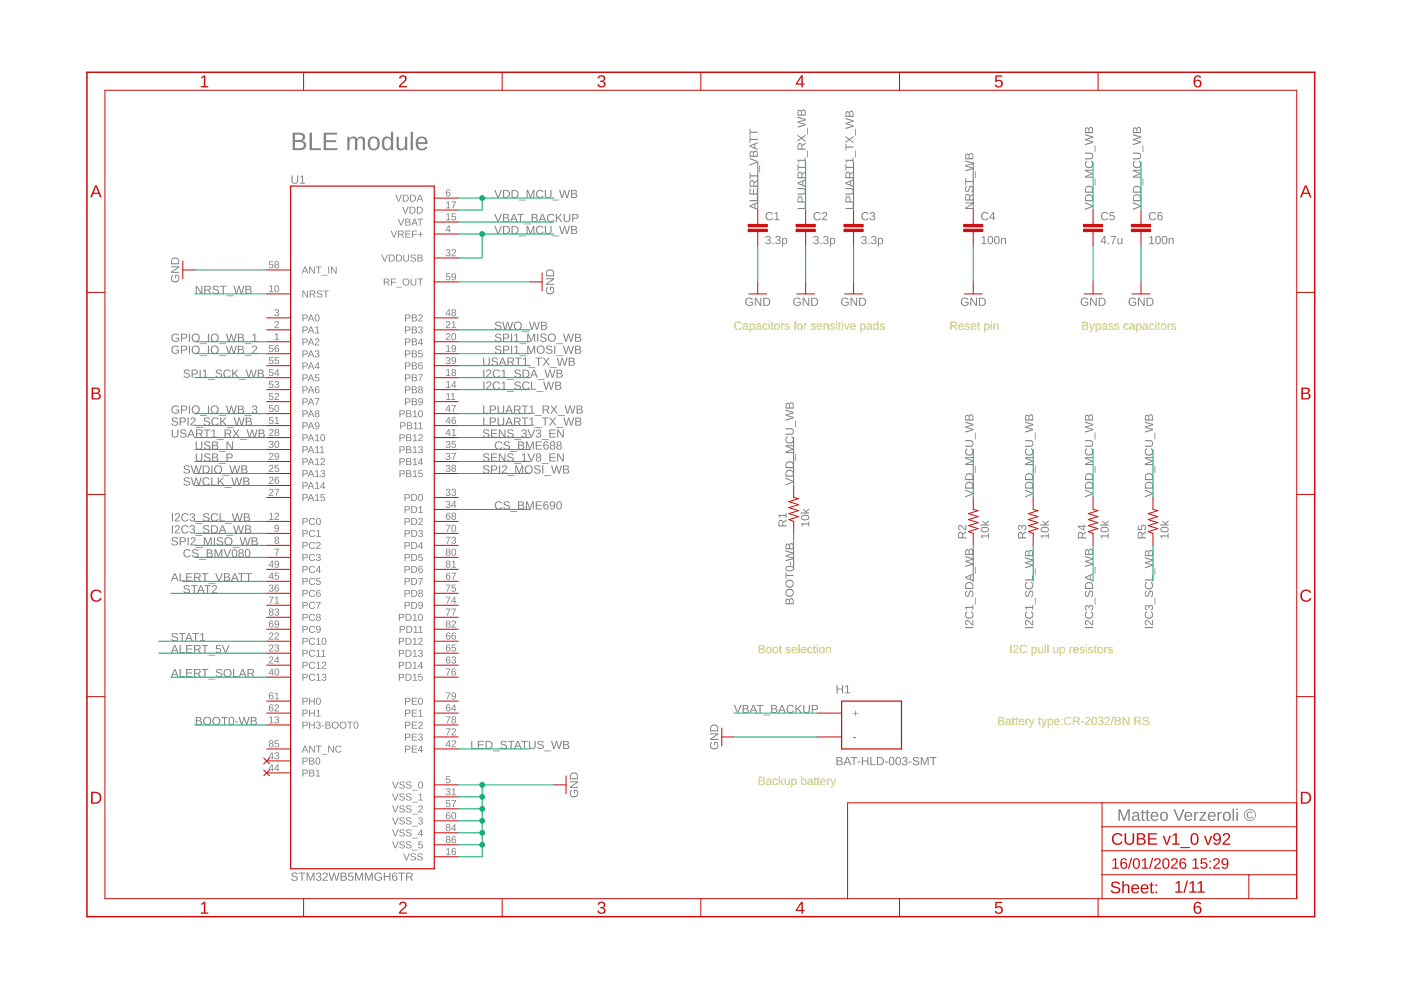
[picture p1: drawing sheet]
<svg xmlns="http://www.w3.org/2000/svg" width="297mm" height="210mm" viewBox="0 0 297 210" stroke-linecap="round" stroke-linejoin="round" font-family="sans-serif">
<g fill="#c8c832">
<path d="M155.9 68.4a.86 .86 0 0 1 1.4 .2l-.3 .1a.63 .63 0 0 0-.9-.1 .63 .63 0 0 0 .1 1 .63 .63 0 0 0 .9-.2l.2 .1a.88 .88 0 0 1-1.3 .3 .88 .88 0 0 1-.1-1.4zM157.6 68.7l.5-.1a.42 .42 0 0 1 .5 .4v.7l.2 .2h-.3l-.1-.2a.45 .45 0 0 1-.6 .3 .45 .45 0 0 1-.3-.6 .45 .45 0 0 1 .6-.3h.2a.3 .3 0 0 0-.2-.4 .3 .3 0 0 0-.3 .3l-.3-.1zM157.7 69.5a.35 .35 0 0 0 .7 0 .35 .35 0 0 0-.7 0zM158.9 68.6h.2v.2a.5 .5 0 0 1 .7-.2 .5 .5 0 0 1 .2 .7 .53 .53 0 0 1-.6 .6l-.3-.2 .1 .7h-.3zM159.3 68.8a.49 .49 0 0 0-.2 .6 .49 .49 0 0 0 .6 .3v-.8zM160.4 68.7l.4-.1a.42 .42 0 0 1 .5 .4l.1 .7 .1 .2h-.2l-.2-.2a.45 .45 0 0 1-.5 .3 .45 .45 0 0 1-.3-.6 .45 .45 0 0 1 .5-.3h.3a.3 .3 0 0 0-.2-.4 .3 .3 0 0 0-.4 .3l-.2-.1zM160.5 69.5a.32 .32 0 0 0 .6 0 .32 .32 0 0 0-.6 0zM161.8 68.8l.6-.2 .3 .4h-.2l-.2-.2a.46 .46 0 0 0-.5 .5 .46 .46 0 0 0 .7 .3l.2-.1a.61 .61 0 0 1-.9 .3 .61 .61 0 0 1-.1-.9zM163 68.1h.2v.2h-.2zM163 68.6h.2v1.3h-.2zM163.6 68.3h.2v.3h.2v.2h-.2v.8l.2 .3-.4-.1-.1-1h-.1v-.2h.1zM164.3 68.8a.64 .64 0 0 1 .9 0 .64 .64 0 0 1-.1 .9 .64 .64 0 0 1-.9-.1zM164.5 68.9l-.1 .6 .2 .3a.49 .49 0 0 0 .5-.5 .49 .49 0 0 0-.5-.5zM165.6 68.6h.2v.3l.1-.3h.3v.2h-.2l-.2 .2v.9h-.2zM166.5 68.7l.6-.1 .3 .3h-.2a.28 .28 0 0 0-.3-.2 .28 .28 0 0 0-.2 .4l.5 .1a.36 .36 0 0 1 .2 .4 .36 .36 0 0 1-.3 .3h-.6l-.2-.3h.2a.32 .32 0 0 0 .4 .2 .32 .32 0 0 0 .3-.4h-.2a.44 .44 0 0 1-.5-.2 .44 .44 0 0 1 0-.5zM168.5 68.2l.4-.1v.2l-.2 .1-.1 .2h.3v.2h-.3v1.1h-.2v-1.1h-.2zM169.1 68.8a.64 .64 0 0 1 1 0 .64 .64 0 0 1-.1 .9 .64 .64 0 0 1-.9-.1zM169.3 68.9v.6l.1 .3a.49 .49 0 0 0 .6-.5 .49 .49 0 0 0-.6-.5zM170.5 68.6h.2v.3l.1-.3h.3v.2h-.3l-.1 .2v.9h-.2zM172.1 68.7l.5-.1 .3 .3h-.2a.28 .28 0 0 0-.3-.2 .28 .28 0 0 0-.2 .4l.6 .1a.36 .36 0 0 1 .2 .4 .36 .36 0 0 1-.3 .3h-.6l-.2-.3h.2a.32 .32 0 0 0 .4 .2 .32 .32 0 0 0 .2-.4h-.2a.44 .44 0 0 1-.5-.2 .44 .44 0 0 1 .1-.5zM173.3 68.8a.6 .6 0 0 1 .7-.2 .6 .6 0 0 1 .3 .7h-.9a.38 .38 0 0 0 .2 .5 .38 .38 0 0 0 .5-.2h.2a.67 .67 0 0 1-1 .2 .67 .67 0 0 1 0-1zM173.5 68.8l-.1 .3h.7l-.2-.3zM174.6 68.6h.2v.2a.44 .44 0 0 1 .5-.2 .44 .44 0 0 1 .4 .4v.9h-.2v-.8a.32 .32 0 0 0-.4-.4 .32 .32 0 0 0-.3 .5v.7h-.2zM176.1 68.7l.6-.1 .3 .3h-.2a.28 .28 0 0 0-.4-.2 .28 .28 0 0 0-.2 .4l.6 .1a.36 .36 0 0 1 .2 .4 .36 .36 0 0 1-.3 .3h-.6l-.2-.3h.2a.32 .32 0 0 0 .4 .2 .32 .32 0 0 0 .2-.4h-.1a.44 .44 0 0 1-.5-.2 .44 .44 0 0 1 0-.5zM177.3 68.1h.2v.2h-.2zM177.3 68.6h.2v1.3h-.2zM177.9 68.3h.2v.3h.2v.2h-.2v.8l.2 .3-.4-.1-.1-1h-.1v-.2h.1zM178.5 68.1h.2v.2h-.2zM178.5 68.6h.2v1.3h-.2zM178.9 68.6h.2l.4 1.2 .4-1.2h.2l-.5 1.3h-.2zM180.4 68.8a.6 .6 0 0 1 .7-.2 .6 .6 0 0 1 .3 .7h-.9a.38 .38 0 0 0 .2 .5 .38 .38 0 0 0 .5-.2h.2a.67 .67 0 0 1-1 .2 .67 .67 0 0 1 0-1zM180.6 68.8l-.1 .3h.7l-.2-.3zM182.4 68.6h.2v.2a.5 .5 0 0 1 .7-.2 .5 .5 0 0 1 .2 .7 .53 .53 0 0 1-.7 .6l-.2-.2v.7h-.2zM182.8 68.8a.49 .49 0 0 0-.2 .6 .49 .49 0 0 0 .6 .3v-.8zM183.9 68.7l.4-.1a.42 .42 0 0 1 .5 .4v.7l.2 .2h-.3l-.1-.2a.45 .45 0 0 1-.6 .3 .45 .45 0 0 1-.3-.6 .45 .45 0 0 1 .6-.3h.3a.3 .3 0 0 0-.2-.4 .3 .3 0 0 0-.4 .3l-.2-.1zM184 69.5a.32 .32 0 0 0 .6 0 .32 .32 0 0 0-.6 0zM185.2 68.8l.4-.2 .4 .2v-.7h.2v1.8h-.2v-.2a.5 .5 0 0 1-.6 .2 .5 .5 0 0 1-.3-.6zM185.4 68.9v.6l.1 .2a.49 .49 0 0 0 .5-.4 .49 .49 0 0 0-.5-.5zM186.6 68.7l.6-.1 .3 .3h-.2a.28 .28 0 0 0-.3-.2 .28 .28 0 0 0-.2 .4l.5 .1a.36 .36 0 0 1 .3 .4 .36 .36 0 0 1-.4 .3h-.6l-.1-.3h.2a.32 .32 0 0 0 .3 .2 .32 .32 0 0 0 .3-.4h-.2a.44 .44 0 0 1-.5-.2 .44 .44 0 0 1 0-.5z"/>
<path d="M214.2 136.8h.2v1.7h-.2zM215 136.9a.55 .55 0 0 1 .8 .1 .55 .55 0 0 1-.3 .8l-.5 .5h.9v.2h-1.1l.1-.3 .4-.5a.37 .37 0 0 0 .4-.5 .37 .37 0 0 0-.6-.1l-.3 .1zM216.4 137a.86 .86 0 0 1 1.4 .2h-.3a.63 .63 0 0 0-.9 0 .63 .63 0 0 0 .1 .9 .63 .63 0 0 0 .9-.1l.2 .1a.88 .88 0 0 1-1.3 .2 .88 .88 0 0 1-.1-1.3zM218.7 137.2h.2v.2a.5 .5 0 0 1 .7-.2 .5 .5 0 0 1 .2 .6 .53 .53 0 0 1-.6 .7l-.3-.2v.7h-.2zM219.1 137.4a.49 .49 0 0 0-.2 .6 .49 .49 0 0 0 .6 .2v-.8zM220.1 137.2h.2v.8a.32 .32 0 0 0 .4 .4 .32 .32 0 0 0 .2-.5v-.7h.3v1.3h-.2v-.2a.44 .44 0 0 1-.6 .2 .44 .44 0 0 1-.3-.5zM221.5 136.7h.2v1.8h-.2zM222.1 136.7h.2v1.8h-.2zM223.3 137.2h.2v.8a.32 .32 0 0 0 .4 .4 .32 .32 0 0 0 .2-.5v-.7h.3v1.3h-.2l-.1-.2a.44 .44 0 0 1-.5 .2 .44 .44 0 0 1-.3-.5zM224.7 137.2h.2v.2a.5 .5 0 0 1 .7-.2 .5 .5 0 0 1 .2 .6 .53 .53 0 0 1-.6 .7l-.3-.2v.7h-.2zM225.1 137.4a.49 .49 0 0 0-.2 .6 .49 .49 0 0 0 .6 .2v-.8zM226.8 137.2h.2v.2l.1-.2h.3v.2h-.2l-.2 .2v.9h-.2zM227.7 137.3a.6 .6 0 0 1 .7-.1 .6 .6 0 0 1 .3 .7h-.9a.38 .38 0 0 0 .2 .4 .38 .38 0 0 0 .5-.2l.2 .1a.67 .67 0 0 1-1 .1 .67 .67 0 0 1 0-1zM227.9 137.4l-.1 .3h.7l-.2-.4zM229.1 137.2h.6l.3 .3h-.2a.28 .28 0 0 0-.4-.2 .28 .28 0 0 0-.2 .3l.6 .2a.36 .36 0 0 1 .2 .4 .36 .36 0 0 1-.3 .3l-.6-.1-.2-.2 .2-.1a.32 .32 0 0 0 .4 .3 .32 .32 0 0 0 .2-.4l-.1-.1a.44 .44 0 0 1-.5-.1 .44 .44 0 0 1 0-.6zM230.3 136.7h.2v.2h-.2zM230.3 137.2h.2v1.3h-.2zM230.9 137.2h.6l.3 .3h-.2a.28 .28 0 0 0-.4-.2 .28 .28 0 0 0-.2 .3l.6 .2a.36 .36 0 0 1 .2 .4 .36 .36 0 0 1-.3 .3l-.6-.1-.2-.2 .2-.1a.32 .32 0 0 0 .4 .3 .32 .32 0 0 0 .2-.4l-.1-.1a.44 .44 0 0 1-.5-.1 .44 .44 0 0 1 0-.6zM232.2 136.9h.1v.3h.2v.1h-.2v.9l.3 .3-.5-.1v-1.1h-.2v-.1h.2zM232.8 137.3a.64 .64 0 0 1 .9 .1 .64 .64 0 0 1 0 .9 .64 .64 0 0 1-.9-.1zM233 137.4l-.1 .7 .2 .2a.49 .49 0 0 0 .5-.5 .49 .49 0 0 0-.5-.5zM234.1 137.2h.2l.1 .2 .1-.2h.3v.2h-.3l-.1 .2v.9h-.3zM235.1 137.2h.5l.3 .3h-.2a.28 .28 0 0 0-.3-.2 .28 .28 0 0 0-.2 .3l.5 .2a.36 .36 0 0 1 .3 .4 .36 .36 0 0 1-.3 .3l-.7-.1-.1-.2 .2-.1a.32 .32 0 0 0 .3 .3 .32 .32 0 0 0 .3-.4l-.2-.1a.44 .44 0 0 1-.5-.1 .44 .44 0 0 1 .1-.6z"/>
<path d="M160.9 164.7l1.1 .2 .1 .4-.3 .2a.47 .47 0 0 1 .4 .6 .47 .47 0 0 1-.6 .3h-.7zM161.1 164.9v.5l.7-.1v-.4zM161.1 165.6v.6h.6l.2-.1-.1-.5zM162.6 165.2l.4-.1a.42 .42 0 0 1 .5 .4v.7l.2 .2h-.3l-.1-.2a.45 .45 0 0 1-.6 .3 .45 .45 0 0 1-.3-.6 .45 .45 0 0 1 .6-.3h.3a.3 .3 0 0 0-.2-.4 .3 .3 0 0 0-.4 .3l-.2-.1zM162.7 166a.32 .32 0 0 0 .6 0 .32 .32 0 0 0-.6 0zM164 165.3l.6-.2 .3 .4h-.2l-.2-.2a.46 .46 0 0 0-.5 .5 .46 .46 0 0 0 .6 .3l.3-.1a.61 .61 0 0 1-.9 .3 .61 .61 0 0 1-.1-.9zM165.1 164.6h.2v1.1l.6-.6h.3l-.6 .6 .6 .7h-.2l-.5-.6-.2 .1v.5h-.2zM166.4 165.1h.2v.8a.32 .32 0 0 0 .3 .4 .32 .32 0 0 0 .3-.4v-.8h.2v1.3h-.2v-.2a.44 .44 0 0 1-.5 .2 .44 .44 0 0 1-.3-.4zM167.8 165.1h.2v.2a.5 .5 0 0 1 .6-.2 .5 .5 0 0 1 .3 .7 .53 .53 0 0 1-.7 .6l-.2-.2v.7h-.2zM168.1 165.3a.49 .49 0 0 0-.1 .6 .49 .49 0 0 0 .6 .3v-.8zM169.8 164.6h.3v.7a.5 .5 0 0 1 .6-.2 .5 .5 0 0 1 .3 .7 .54 .54 0 0 1-.7 .6l-.2-.2-.1 .2h-.2zM170.1 165.4v.6l.2 .3a.49 .49 0 0 0 .4-.5 .49 .49 0 0 0-.4-.5zM171.3 165.2l.5-.1a.42 .42 0 0 1 .5 .4v.7l.2 .2h-.3l-.2-.2a.45 .45 0 0 1-.5 .3 .45 .45 0 0 1-.3-.6 .45 .45 0 0 1 .5-.3h.3a.3 .3 0 0 0-.2-.4 .3 .3 0 0 0-.3 .3l-.3-.1zM171.4 166a.35 .35 0 0 0 .7 0 .35 .35 0 0 0-.7 0zM172.7 164.8h.2v.3h.2v.2h-.2v.8l.2 .3-.4-.1-.1-1h-.1v-.2h.2zM173.4 164.8h.2v.3h.2v.2h-.2v.8l.2 .3-.4-.1-.1-1h-.1v-.2h.1zM174.1 165.2a.6 .6 0 0 1 .7-.1 .6 .6 0 0 1 .3 .7h-.9a.38 .38 0 0 0 .2 .5 .38 .38 0 0 0 .5-.2h.2a.67 .67 0 0 1-1 .2 .67 .67 0 0 1 0-1.1zM174.3 165.3l-.1 .3h.7l-.2-.3zM175.4 165.1h.2v.3l.1-.3h.3v.2h-.2l-.2 .2v.9h-.2zM176.1 165.1h.2l.4 1.1 .4-1.1h.2l-.5 1.3a.54 .54 0 0 1-.7 .5v-.1l.3-.1 .2-.3z"/>
<path d="M201.5 68.2h.8a.5 .5 0 0 1 .6 .4 .5 .5 0 0 1-.4 .6l.5 .7h-.3l-.4-.7h-.6v.7h-.2zM201.7 68.4v.6h.6a.32 .32 0 0 0 .4-.3 .32 .32 0 0 0-.4-.3zM203.3 68.8a.6 .6 0 0 1 .8-.2 .6 .6 0 0 1 .3 .7h-1a.38 .38 0 0 0 .3 .5 .38 .38 0 0 0 .4-.2h.2a.67 .67 0 0 1-1 .2 .67 .67 0 0 1 0-1zM203.5 68.8l-.1 .3h.7l-.2-.3zM204.7 68.7l.6-.1 .3 .3h-.2a.28 .28 0 0 0-.3-.2 .28 .28 0 0 0-.2 .4l.5 .1a.36 .36 0 0 1 .2 .4 .36 .36 0 0 1-.3 .3h-.6l-.2-.3h.2a.32 .32 0 0 0 .4 .2 .32 .32 0 0 0 .3-.4h-.2a.44 .44 0 0 1-.5-.2 .44 .44 0 0 1 0-.5zM206 68.8a.6 .6 0 0 1 .7-.2 .6 .6 0 0 1 .3 .7h-.9a.38 .38 0 0 0 .2 .5 .38 .38 0 0 0 .5-.2h.2a.67 .67 0 0 1-1 .2 .67 .67 0 0 1 0-1zM206.2 68.8l-.1 .3h.7l-.2-.3zM207.4 68.3h.1v.3h.3v.2h-.3v.8l.3 .3-.5-.1v-1h-.1v-.2h.1zM208.7 68.6h.2v.2a.5 .5 0 0 1 .6-.2 .5 .5 0 0 1 .3 .7 .53 .53 0 0 1-.7 .6l-.2-.2v.7h-.2zM209 68.8a.49 .49 0 0 0-.1 .6 .49 .49 0 0 0 .6 .3v-.8zM210.1 68.1h.2v.2h-.2zM210.1 68.6h.2v1.3h-.2zM210.6 68.6h.2v.2a.44 .44 0 0 1 .5-.2 .44 .44 0 0 1 .4 .4v.9h-.2v-.8a.32 .32 0 0 0-.4-.4 .32 .32 0 0 0-.3 .5v.7h-.2z"/>
<path d="M229.4 68.2l1.2 .2v.4l-.3 .2a.47 .47 0 0 1 .4 .6 .47 .47 0 0 1-.6 .3h-.7zM229.7 68.4v.5l.7-.1-.1-.3zM229.7 69.1v.6h.6l.2-.1-.2-.4zM230.9 68.6h.2l.4 1.1 .4-1.1h.2l-.5 1.3a.54 .54 0 0 1-.6 .5v-.1l.2-.1 .2-.3zM232.3 68.6h.2v.2a.5 .5 0 0 1 .7-.2 .5 .5 0 0 1 .2 .7 .53 .53 0 0 1-.6 .6l-.3-.2v.7h-.2zM232.7 68.8a.49 .49 0 0 0-.2 .6 .49 .49 0 0 0 .6 .3v-.8zM233.8 68.7l.4-.1a.42 .42 0 0 1 .5 .4v.7l.2 .2h-.3l-.1-.2a.45 .45 0 0 1-.6 .3 .45 .45 0 0 1-.3-.6 .45 .45 0 0 1 .6-.3h.3a.3 .3 0 0 0-.2-.4 .3 .3 0 0 0-.4 .3l-.2-.1zM233.9 69.5a.32 .32 0 0 0 .6 0 .32 .32 0 0 0-.6 0zM235.2 68.7l.5-.1 .3 .3h-.2a.28 .28 0 0 0-.3-.2 .28 .28 0 0 0-.2 .4l.6 .1a.36 .36 0 0 1 .2 .4 .36 .36 0 0 1-.3 .3h-.6l-.2-.3h.2a.32 .32 0 0 0 .4 .2 .32 .32 0 0 0 .2-.4h-.2a.44 .44 0 0 1-.5-.2 .44 .44 0 0 1 .1-.5zM236.4 68.7l.6-.1 .3 .3h-.2a.28 .28 0 0 0-.3-.2 .28 .28 0 0 0-.2 .4l.5 .1a.36 .36 0 0 1 .2 .4 .36 .36 0 0 1-.3 .3h-.6l-.2-.3h.2a.32 .32 0 0 0 .4 .2 .32 .32 0 0 0 .3-.4h-.2a.44 .44 0 0 1-.5-.2 .44 .44 0 0 1 0-.5zM238.4 68.8l.6-.2 .3 .4h-.2l-.2-.2a.46 .46 0 0 0-.5 .5 .46 .46 0 0 0 .6 .3l.3-.1a.61 .61 0 0 1-.9 .3 .61 .61 0 0 1-.1-.9zM239.6 68.7l.4-.1a.42 .42 0 0 1 .5 .4l.1 .7 .1 .2h-.2l-.2-.2a.45 .45 0 0 1-.5 .3 .45 .45 0 0 1-.3-.6 .45 .45 0 0 1 .5-.3h.3a.3 .3 0 0 0-.2-.4 .3 .3 0 0 0-.4 .3l-.2-.1zM239.7 69.5a.32 .32 0 0 0 .6 0 .32 .32 0 0 0-.6 0zM240.9 68.6h.2v.2a.5 .5 0 0 1 .7-.2 .5 .5 0 0 1 .2 .7 .53 .53 0 0 1-.6 .6l-.3-.2v.7h-.2zM241.3 68.8a.49 .49 0 0 0-.2 .6 .49 .49 0 0 0 .6 .3v-.8zM242.4 68.7l.4-.1a.42 .42 0 0 1 .5 .4v.7l.2 .2h-.3l-.1-.2a.45 .45 0 0 1-.5 .3 .45 .45 0 0 1-.4-.6 .45 .45 0 0 1 .6-.3h.3a.3 .3 0 0 0-.2-.4 .3 .3 0 0 0-.4 .3l-.2-.1zM242.5 69.5a.32 .32 0 0 0 .6 0 .32 .32 0 0 0-.6 0zM243.8 68.8l.6-.2 .3 .4h-.2l-.2-.2a.46 .46 0 0 0-.5 .5 .46 .46 0 0 0 .6 .3l.3-.1a.61 .61 0 0 1-.9 .3 .61 .61 0 0 1-.1-.9zM244.9 68.1h.3v.2h-.3zM244.9 68.6h.3v1.3h-.3zM245.6 68.3h.1v.3h.3v.2h-.3v.8l.3 .3-.5-.1v-1h-.1v-.2h.1zM246.3 68.8a.64 .64 0 0 1 .9 0 .64 .64 0 0 1-.1 .9 .64 .64 0 0 1-.9-.1zM246.4 68.9v.6l.1 .3a.49 .49 0 0 0 .6-.5 .49 .49 0 0 0-.5-.5zM247.6 68.6h.2v.3l.1-.3h.3v.2h-.2l-.2 .2v.9h-.2zM248.5 68.7l.6-.1 .3 .3h-.2a.28 .28 0 0 0-.4-.2 .28 .28 0 0 0-.2 .4l.6 .1a.36 .36 0 0 1 .2 .4 .36 .36 0 0 1-.3 .3h-.6l-.2-.3h.2a.32 .32 0 0 0 .4 .2 .32 .32 0 0 0 .2-.4h-.1a.44 .44 0 0 1-.5-.2 .44 .44 0 0 1 0-.5z"/>
<path d="M160.9 136.8l1.1 .2 .1 .3-.3 .3a.47 .47 0 0 1 .4 .6 .47 .47 0 0 1-.6 .3h-.7zM161.1 137v.5l.7-.2v-.3zM161.1 137.7v.6h.6l.2-.2-.1-.4zM162.6 137.3a.64 .64 0 0 1 .9 .1 .64 .64 0 0 1-.1 .9 .64 .64 0 0 1-.9-.1zM162.7 137.4v.7l.1 .2a.49 .49 0 0 0 .6-.5 .49 .49 0 0 0-.5-.5zM164 137.3a.64 .64 0 0 1 .9 .1 .64 .64 0 0 1-.1 .9 .64 .64 0 0 1-.9-.1zM164.1 137.4v.7l.1 .2a.49 .49 0 0 0 .6-.5 .49 .49 0 0 0-.6-.5zM165.4 136.9h.1v.3h.2v.1h-.2v.9l.3 .3-.5-.1v-1.1h-.2v-.1h.2zM166.7 137.2h.6l.3 .3h-.2a.28 .28 0 0 0-.3-.2 .28 .28 0 0 0-.2 .3l.5 .2a.36 .36 0 0 1 .2 .4 .36 .36 0 0 1-.3 .3l-.6-.1-.1-.2 .1-.1a.32 .32 0 0 0 .4 .3 .32 .32 0 0 0 .3-.4l-.2-.1a.44 .44 0 0 1-.5-.1 .44 .44 0 0 1 0-.6zM168 137.3a.6 .6 0 0 1 .7-.1 .6 .6 0 0 1 .3 .7h-.9a.38 .38 0 0 0 .2 .4 .38 .38 0 0 0 .5-.2l.2 .1a.67 .67 0 0 1-1 .1 .67 .67 0 0 1 0-1zM168.2 137.4l-.1 .3h.7l-.2-.4zM169.3 136.7h.2v1.8h-.2zM169.9 137.3a.6 .6 0 0 1 .8-.1 .6 .6 0 0 1 .3 .7h-1a.38 .38 0 0 0 .2 .4 .38 .38 0 0 0 .5-.2l.2 .1a.67 .67 0 0 1-1 .1 .67 .67 0 0 1 0-1zM170.1 137.4l-.1 .3h.7l-.2-.4zM171.3 137.3l.6-.1 .3 .3-.2 .1-.2-.3a.46 .46 0 0 0-.5 .6 .46 .46 0 0 0 .7 .3l.2-.1a.61 .61 0 0 1-.9 .3 .61 .61 0 0 1-.1-.9zM172.6 136.9h.1v.3h.3v.1h-.3v.9l.3 .3-.5-.1v-1.1h-.1v-.1h.1zM173.2 136.7h.2v.2h-.2zM173.2 137.2h.2v1.3h-.2zM173.8 137.3a.64 .64 0 0 1 .9 .1 .64 .64 0 0 1-.1 .9 .64 .64 0 0 1-.9-.1zM174 137.4l-.1 .7 .2 .2a.49 .49 0 0 0 .5-.5 .49 .49 0 0 0-.5-.5zM175.1 137.2h.2v.2a.44 .44 0 0 1 .5-.2 .44 .44 0 0 1 .4 .4v.9h-.2v-.8a.32 .32 0 0 0-.4-.4 .32 .32 0 0 0-.3 .4v.8h-.2z"/>
<path d="M211.6 152l1.2 .2 .1 .4-.4 .2a.47 .47 0 0 1 .5 .6 .47 .47 0 0 1-.7 .3h-.7zM211.9 152.2v.5l.7-.1-.1-.3zM211.9 152.9v.6h.6l.2-.1-.1-.4zM213.4 152.5l.4-.1a.42 .42 0 0 1 .5 .4v.7l.2 .2h-.3l-.1-.2a.45 .45 0 0 1-.6 .3 .45 .45 0 0 1-.3-.6 .45 .45 0 0 1 .6-.3h.3a.3 .3 0 0 0-.2-.4 .3 .3 0 0 0-.4 .3l-.2-.1zM213.5 153.3a.32 .32 0 0 0 .6 0 .32 .32 0 0 0-.6 0zM214.8 152.1h.1v.3h.3v.2h-.3v.8l.3 .3-.5-.1v-1h-.2v-.2h.2zM215.5 152.1h.1v.3h.2v.2h-.2v.8l.3 .3-.5-.1v-1h-.2v-.2h.2zM216.1 152.6a.6 .6 0 0 1 .8-.2 .6 .6 0 0 1 .3 .7h-1a.38 .38 0 0 0 .3 .5 .38 .38 0 0 0 .4-.2h.2a.67 .67 0 0 1-1 .2 .67 .67 0 0 1 0-1zM216.3 152.6l-.1 .3h.7l-.2-.3zM217.4 152.4h.2l.1 .3 .1-.3h.3v.2h-.3l-.1 .2v.9h-.3zM218.1 152.4h.2l.4 1.1 .4-1.1h.2l-.5 1.3a.54 .54 0 0 1-.6 .5v-.1l.2-.1 .2-.3zM220.3 152.1h.2v.3h.2v.2h-.2v.8l.2 .3-.4-.1-.1-1h-.1v-.2h.1zM220.7 152.4h.3l.4 1.1 .4-1.1h.2l-.5 1.3a.54 .54 0 0 1-.7 .5v-.1l.3-.1 .2-.3zM222.2 152.4h.2v.2a.5 .5 0 0 1 .6-.2 .5 .5 0 0 1 .3 .7 .53 .53 0 0 1-.7 .6l-.2-.2v.7h-.2zM222.5 152.6a.49 .49 0 0 0-.1 .6 .49 .49 0 0 0 .6 .3v-.8zM223.6 152.6a.6 .6 0 0 1 .8-.2 .6 .6 0 0 1 .3 .7h-1a.38 .38 0 0 0 .3 .5 .38 .38 0 0 0 .4-.2h.2a.67 .67 0 0 1-1 .2 .67 .67 0 0 1 0-1zM223.8 152.6l-.1 .3h.7l-.2-.3zM225 152.4h.2v.3h-.2zM225 153.5h.2v.2h-.2zM225.8 152.2a.86 .86 0 0 1 1.4 .2l-.3 .1a.63 .63 0 0 0-.9-.1 .63 .63 0 0 0 .1 1 .63 .63 0 0 0 .9-.2l.2 .1a.88 .88 0 0 1-1.3 .3 .88 .88 0 0 1-.1-1.4zM227.5 152h.8a.5 .5 0 0 1 .6 .4 .5 .5 0 0 1-.4 .6l.5 .7h-.3l-.5-.7h-.5v.7h-.2zM227.7 152.2v.6h.6a.32 .32 0 0 0 .4-.3 .32 .32 0 0 0-.4-.3zM229.2 153h.6v.2h-.6zM230.2 152.1a.55 .55 0 0 1 .9 .1 .55 .55 0 0 1-.3 .8l-.5 .5h.9v.2h-1.2l.1-.3 .5-.4a.37 .37 0 0 0 .3-.6 .37 .37 0 0 0-.6-.1l-.3 .1zM231.6 152.1a.64 .64 0 0 1 .8 0 .64 .64 0 0 1 .2 .8 .64 .64 0 0 1-.6 .8 .64 .64 0 0 1-.6-.8zM231.8 152.2a.97 .97 0 0 0 .2 1.4 .86 .86 0 0 0 0-1.4zM233 152.1a.5 .5 0 0 1 .8 0 .5 .5 0 0 1-.2 .7 .51 .51 0 0 1 .2 .8 .51 .51 0 0 1-.8 0l-.2-.3h.2a.35 .35 0 0 0 .5 .3 .35 .35 0 0 0 .1-.6l-.4-.1v-.1a.33 .33 0 0 0 .5-.2 .33 .33 0 0 0-.3-.5 .33 .33 0 0 0-.4 .3h-.2zM234.4 152.1a.55 .55 0 0 1 .8 .1 .55 .55 0 0 1-.3 .8l-.5 .5h.9v.2h-1.1l.1-.3 .4-.4a.37 .37 0 0 0 .4-.6 .37 .37 0 0 0-.6-.1l-.3 .1zM236 151.9h.2l-.5 1.8h-.2zM236.4 152l1.1 .2 .1 .4-.3 .2a.47 .47 0 0 1 .4 .6 .47 .47 0 0 1-.6 .3h-.7zM236.6 152.2v.5l.7-.1v-.3zM236.6 152.9v.6h.6l.2-.1-.1-.4zM238 152h.3l.9 1.5v-1.5h.2v1.7h-.3l-.9-1.4v1.4h-.2zM240.5 152h.8a.5 .5 0 0 1 .6 .4 .5 .5 0 0 1-.4 .6l.5 .7h-.3l-.4-.7h-.5v.7h-.3zM240.8 152.2v.6h.5a.32 .32 0 0 0 .4-.3 .32 .32 0 0 0-.4-.3zM242.5 152.1a.8 .8 0 0 1 1.1 .3h-.2a.4 .4 0 0 0-.5-.3 .4 .4 0 0 0-.3 .5l.2 .1a.57 .57 0 0 1 .7 .2 .57 .57 0 0 1-.2 .8h-.3a.63 .63 0 0 1-.8-.4h.3a.46 .46 0 0 0 .5 .3 .46 .46 0 0 0 .4-.5l-.5-.2a.49 .49 0 0 1-.5-.2 .49 .49 0 0 1 .1-.6z"/>
</g>
<g fill="#808080">
<path d="M58.2 116.3h1l-.5 1.5h-.2v-.4l.5-.9h-.8z"/>
<path d="M58.3 65.6a.43 .43 0 0 1 .7 0 .43 .43 0 0 1-.2 .7 .39 .39 0 0 1 .4 .4 .39 .39 0 0 1-.5 .4l-.5-.3v-.1l.2-.1a.3 .3 0 0 0 .4 .3 .3 .3 0 0 0 .1-.5h-.4v-.2a.29 .29 0 0 0 .4-.1 .29 .29 0 0 0-.2-.4 .29 .29 0 0 0-.3 .2h-.2z"/>
<path d="M58.4 68.2a.5 .5 0 0 1 .7 .2 .5 .5 0 0 1-.4 .7l-.3 .3h.8v.2h-1l.5-.8a.3 .3 0 0 0 .2-.5 .3 .3 0 0 0-.5 .2h-.2z"/>
<path d="M58.3 70.9l.5-.3v1.3h.4v.2h-1v-.2h.4v-1.1l-.3 .3z"/>
<path d="M94.6 164.6h.8v.2h-.6l-.1 .4a.5 .5 0 0 1 .8 .2 .5 .5 0 0 1-.4 .7 .5 .5 0 0 1-.6-.4l.5 .2a.34 .34 0 0 0 .3-.5 .34 .34 0 0 0-.6 0h-.2z"/>
<path d="M181.3 150.7h.2v.5h.4v.1h-.4v.5h-.2v-.5h-.4v-.1h.4z"/>
<path d="M180.9 156.4h.5v.1h-.5z"/>
<path d="M62 28.1a3.1 3.1 0 0 1 2.5 .4 .86 .86 0 0 1-.5 1.4 .97 .97 0 0 1 .9 1 .97 .97 0 0 1-1 .9h-1.9zM62.6 28.5v1.2h.8a.61 .61 0 0 0 .8-.6 .61 .61 0 0 0-.8-.6zM62.6 30.1v1.3h.9a.67 .67 0 0 0 .9-.4 .67 .67 0 0 0-.5-.9zM65.6 28.1h.5v3.3h1.9v.4h-2.4zM68.6 28.1h2.8v.4h-2.3v1.2h2.2v.4h-2.2v1.3h2.4v.4h-2.9zM73.6 29h.5v.5a.88 .88 0 0 1 .8-.6 .88 .88 0 0 1 .8 .6 .88 .88 0 0 1 1-.5 .88 .88 0 0 1 .7 .9v1.9h-.5v-1.8a.62 .62 0 0 0-.7-.7 .62 .62 0 0 0-.5 .9v1.6h-.4v-1.8a.62 .62 0 0 0-.7-.7 .62 .62 0 0 0-.5 .9v1.6h-.5zM78.4 29.2a1.34 1.34 0 0 1 1.7 0 1.34 1.34 0 0 1 .4 1.6 1.27 1.27 0 0 1-1.5 1.1 1.27 1.27 0 0 1-1-1.5v-.5zM78.8 29.4a1.52 1.52 0 0 0 .2 2.1h.2a.85 .85 0 0 0 .8-1.1 .82 .82 0 0 0-.2-.9 .82 .82 0 0 0-1-.1zM81.3 29.2a1.02 1.02 0 0 1 1.6 .2v-1.5h.5v3.9h-.5v-.4a1.09 1.09 0 0 1-1.4 .4 1.09 1.09 0 0 1-.5-1.4v-.5zM81.7 29.4a1.67 1.67 0 0 0 .2 2.1h.2a1.17 1.17 0 0 0 .7-1.7l-.4-.5zM84.1 29h.4v1.8a.68 .68 0 0 0 .8 .7 .68 .68 0 0 0 .6-.9v-1.6h.4l.1 2.8h-.5v-.5a.96 .96 0 0 1-1.1 .6 .96 .96 0 0 1-.7-1zM87.1 27.9h.4v3.9h-.4zM88.5 29.3a1.29 1.29 0 0 1 1.5-.2 1.29 1.29 0 0 1 .7 1.4h-2.1a.83 .83 0 0 0 .5 1 .83 .83 0 0 0 1.1-.4l.4 .1a1.35 1.35 0 0 1-1.8 .6 1.35 1.35 0 0 1-.6-1.7zM88.9 29.5l-.3 .7h1.6a.77 .77 0 0 0-.5-.8 .77 .77 0 0 0-.8 .1z"/>
<path d="M237.1 171.6h.5l.7 2.1 .8-2.1h.4v2.4h-.3v-2.1l-.8 2.1h-.2l-.8-2.1v2.1h-.3zM240.3 172.2a.75 .75 0 0 1 .8-.1 .75 .75 0 0 1 .4 .6v1l.3 .1v.2h-.4l-.2-.3a.64 .64 0 0 1-.8 .4 .64 .64 0 0 1-.4-.8 .64 .64 0 0 1 .8-.4h.4a.43 .43 0 0 0-.3-.6 .43 .43 0 0 0-.5 .4l-.3-.1zM240.4 173.2a.39 .39 0 0 0 0 .6 .39 .39 0 0 0 .6-.1l.2-.6zM242.2 171.7h.2v.4h.3v.3h-.3v1.2l.1 .2h.3v.2h-.6l-.1-.1v-1.5h-.2v-.3h.2zM243.2 171.7h.2v.4h.3v.3h-.3v1.2l.1 .2h.3v.2h-.6l-.1-.1v-1.5h-.2v-.3h.2zM244.2 172.4a.86 .86 0 0 1 1-.2 .86 .86 0 0 1 .4 1h-1.3a.55 .55 0 0 0 .3 .6 .55 .55 0 0 0 .7-.3l.3 .1a.94 .94 0 0 1-1.4 .3 .94 .94 0 0 1-.2-1.3zM244.4 172.5l-.1 .4h1l-.3-.5zM246.1 172.4a.9 .9 0 0 1 1.2-.1 .9 .9 0 0 1 .3 1.1 .9 .9 0 0 1-1.2 .6 .9 .9 0 0 1-.4-1.3zM246.5 172.4a.87 .87 0 0 0 .3 1.4 .8 .8 0 0 0 .5-.7 .8 .8 0 0 0-.5-.8zM248.8 171.6h.3l.9 2.1 .8-2.1h.3l-1 2.4h-.3zM251.3 172.4a.86 .86 0 0 1 1.1-.2 .86 .86 0 0 1 .4 1h-1.4a.55 .55 0 0 0 .4 .6 .55 .55 0 0 0 .7-.3l.2 .1a.94 .94 0 0 1-1.3 .3 .94 .94 0 0 1-.2-1.3zM251.6 172.5l-.2 .4h1.1l-.3-.5zM253.2 172.1h.3v.4l.2-.3 .4-.1v.3h-.4l-.1 .3-.1 1.3h-.3zM254.3 172.1h1.4v.3l-1 1.4h1v.2h-1.4v-.2l1-1.4h-1zM256.3 172.4a.86 .86 0 0 1 1-.2 .86 .86 0 0 1 .5 1h-1.4a.55 .55 0 0 0 .3 .6 .55 .55 0 0 0 .7-.3l.3 .1a.94 .94 0 0 1-1.3 .3 .94 .94 0 0 1-.2-1.3zM256.6 172.5l-.2 .4h1l-.3-.5zM258.2 172.1h.2l.1 .4 .1-.3 .4-.1v.3h-.3l-.2 .3v1.3h-.3zM259.5 172.4a.9 .9 0 0 1 1.1-.1 .9 .9 0 0 1 .3 1.1 .9 .9 0 0 1-1.2 .6 .9 .9 0 0 1-.4-1.3zM259.8 172.4a.87 .87 0 0 0 .3 1.4 .8 .8 0 0 0 .5-.7 .8 .8 0 0 0-.5-.8zM261.3 171.4h.3v2.6h-.3zM262.1 171.4h.3v.3h-.3zM262.1 172.1h.3v1.9h-.3zM263.7 172.8a1.3 1.3 0 0 1 2.6 0 1.3 1.3 0 0 1-2.6 0zM263.9 172.8a1.1 1.1 0 0 0 2.2 0 1.1 1.1 0 0 0-2.2 0zM264.5 172.3l.3-.2a.66 .66 0 0 1 .8 .3l-.2 .1a.49 .49 0 0 0-.7 0 .49 .49 0 0 0 0 .7 .49 .49 0 0 0 .7-.1l.2 .1a.73 .73 0 0 1-1.1 .2 .73 .73 0 0 1 0-1.1z"/>
<path d="M62 185.1a.8 .8 0 0 1 1.1 .3h-.2a.4 .4 0 0 0-.5-.3 .4 .4 0 0 0-.3 .5l.2 .1a.57 .57 0 0 1 .7 .3 .57 .57 0 0 1-.2 .7l-.3 .1a.63 .63 0 0 1-.8-.5h.2a.46 .46 0 0 0 .6 .3 .46 .46 0 0 0 .3-.5l-.4-.2a.49 .49 0 0 1-.5-.2 .49 .49 0 0 1 .1-.6zM63.3 185h1.4v.2h-.5v1.5h-.3v-1.5h-.6zM65 185h.3l.5 1.5 .6-1.5h.3v1.7h-.2v-1.5l-.6 1.5h-.1l-.6-1.5v1.5h-.2zM67.2 185.1a.5 .5 0 0 1 .8 0 .5 .5 0 0 1-.2 .8 .51 .51 0 0 1 .2 .8 .51 .51 0 0 1-.8-.1l-.2-.3h.2a.35 .35 0 0 0 .5 .3 .35 .35 0 0 0 .1-.6h-.4v-.2a.33 .33 0 0 0 .5-.2 .33 .33 0 0 0-.3-.4 .33 .33 0 0 0-.4 .3l-.2-.1zM68.6 185.1a.55 .55 0 0 1 .8 .1 .55 .55 0 0 1-.3 .8l-.5 .5h.9v.2h-1.1l.1-.3 .4-.4a.37 .37 0 0 0 .4-.6 .37 .37 0 0 0-.6-.1l-.3 .1zM69.7 185h.2l.4 1.5 .4-1.5h.3l.4 1.5 .4-1.5h.2l-.5 1.7h-.3l-.4-1.4-.3 1.4h-.3zM72.2 185l1.2 .2v.4l-.3 .2a.47 .47 0 0 1 .4 .6 .47 .47 0 0 1-.6 .3h-.7zM72.5 185.2v.5l.7-.1-.1-.3zM72.5 185.9v.6h.6l.2-.1-.2-.4zM73.9 185h1v.2h-.8v.5a.59 .59 0 0 1 .8 .3 .59 .59 0 0 1-.4 .8 .59 .59 0 0 1-.7-.4l.2-.1a.38 .38 0 0 0 .6 .2 .38 .38 0 0 0 0-.6 .38 .38 0 0 0-.6 0h-.2zM75.3 185h.3l.5 1.5 .5-1.5h.3v1.7h-.2v-1.5l-.5 1.5h-.2l-.5-1.5v1.5h-.2zM77.4 185h.3l.5 1.5 .5-1.5h.3v1.7h-.2v-1.5l-.5 1.5h-.2l-.5-1.5v1.5h-.2zM79.6 185.2a.9 .9 0 0 1 1.3 .2l-.2 .1a.68 .68 0 0 0-.9-.1 .68 .68 0 0 0-.1 1 .68 .68 0 0 0 1 .1l.1-.4h-.5v-.2h.7v.6a.94 .94 0 0 1-1.4 .1 .94 .94 0 0 1 0-1.4zM81.4 185h.2v.7h.9v-.7h.3v1.7h-.3v-.8h-.9v.8h-.2zM83.4 185.1l.1-.1a.5 .5 0 0 1 .7 .3l-.2 .1-.1-.2a.47 .47 0 0 0-.5 .2 .47 .47 0 0 0-.1 .5 .55 .55 0 0 1 .9 0 .55 .55 0 0 1-.3 .8 .55 .55 0 0 1-.7-.3l-.1-.8zM83.3 186.2a.37 .37 0 0 0 .7 0 .37 .37 0 0 0-.7 0zM84.4 185h1.4v.2h-.6v1.5h-.2v-1.5h-.6zM86.1 185h.8a.5 .5 0 0 1 .6 .4 .5 .5 0 0 1-.4 .6l.5 .7h-.3l-.4-.7h-.6v.7h-.2zM86.3 185.2v.6h.6a.32 .32 0 0 0 .4-.3 .32 .32 0 0 0-.4-.3z"/>
<path d="M162.5 50.1a.5 .5 0 0 1 .8 0 .5 .5 0 0 1-.3 .8 .51 .51 0 0 1 .3 .8 .51 .51 0 0 1-.8 0l-.2-.4h.2a.35 .35 0 0 0 .5 .3 .35 .35 0 0 0 .1-.5l-.4-.1v-.2a.33 .33 0 0 0 .5-.2 .33 .33 0 0 0-.3-.4 .33 .33 0 0 0-.4 .3h-.2zM163.8 51.5h.2v.3h-.2zM164.6 50.1a.5 .5 0 0 1 .8 0 .5 .5 0 0 1-.3 .8 .51 .51 0 0 1 .3 .8 .51 .51 0 0 1-.9 0l-.1-.4h.2a.35 .35 0 0 0 .5 .3 .35 .35 0 0 0 .1-.5l-.4-.1v-.2a.33 .33 0 0 0 .4-.2 .33 .33 0 0 0-.2-.4 .33 .33 0 0 0-.4 .3h-.2zM165.8 50.4h.2v.3a.5 .5 0 0 1 .7-.2 .5 .5 0 0 1 .2 .6 .53 .53 0 0 1-.6 .7l-.3-.2v.7h-.2zM166.2 50.6a.49 .49 0 0 0-.2 .7 .49 .49 0 0 0 .6 .2v-.8z"/>
<path d="M172.6 50.1a.5 .5 0 0 1 .8 0 .5 .5 0 0 1-.2 .8 .51 .51 0 0 1 .2 .8 .51 .51 0 0 1-.8 0l-.2-.4h.3a.35 .35 0 0 0 .4 .3 .35 .35 0 0 0 .2-.5l-.5-.1v-.2a.33 .33 0 0 0 .5-.2 .33 .33 0 0 0-.2-.4 .33 .33 0 0 0-.4 .3h-.2zM174 51.5h.2v.3h-.2zM174.7 50.1a.5 .5 0 0 1 .8 0 .5 .5 0 0 1-.2 .8 .51 .51 0 0 1 .2 .8 .51 .51 0 0 1-.8 0l-.2-.4h.2a.35 .35 0 0 0 .5 .3 .35 .35 0 0 0 .2-.5l-.5-.1v-.2a.33 .33 0 0 0 .5-.2 .33 .33 0 0 0-.2-.4 .33 .33 0 0 0-.4 .3h-.3zM176 50.4h.2v.3a.5 .5 0 0 1 .6-.2 .5 .5 0 0 1 .3 .6 .53 .53 0 0 1-.7 .7l-.2-.2v.7h-.2zM176.3 50.6a.49 .49 0 0 0-.1 .7 .49 .49 0 0 0 .6 .2v-.8z"/>
<path d="M182.8 50.1a.5 .5 0 0 1 .8 0 .5 .5 0 0 1-.2 .8 .51 .51 0 0 1 .2 .8 .51 .51 0 0 1-.8 0l-.2-.4h.2a.35 .35 0 0 0 .5 .3 .35 .35 0 0 0 .1-.5l-.4-.1v-.2a.33 .33 0 0 0 .5-.2 .33 .33 0 0 0-.3-.4 .33 .33 0 0 0-.4 .3h-.2zM184.1 51.5h.2v.3h-.2zM184.9 50.1a.5 .5 0 0 1 .8 0 .5 .5 0 0 1-.3 .8 .51 .51 0 0 1 .3 .8 .51 .51 0 0 1-.8 0l-.2-.4h.2a.35 .35 0 0 0 .5 .3 .35 .35 0 0 0 .1-.5l-.4-.1v-.2a.33 .33 0 0 0 .5-.2 .33 .33 0 0 0-.3-.4 .33 .33 0 0 0-.4 .3h-.2zM186.1 50.4h.2v.3a.5 .5 0 0 1 .7-.2 .5 .5 0 0 1 .2 .6 .53 .53 0 0 1-.6 .7l-.3-.2 .1 .7h-.3zM186.5 50.6a.49 .49 0 0 0-.2 .7 .49 .49 0 0 0 .6 .2v-.8z"/>
<path d="M158.2 63.3a.9 .9 0 0 1 1.4 .2l-.2 .1a.68 .68 0 0 0-1-.1 .68 .68 0 0 0 0 1 .68 .68 0 0 0 .9 .1l.1-.4h-.5v-.2h.7v.6a.94 .94 0 0 1-1.3 .1 .94 .94 0 0 1-.1-1.4zM160 63.1h.3l.9 1.5v-1.5h.2v1.7h-.3l-.9-1.4v1.4h-.2zM161.8 63.1h.6a.86 .86 0 0 1 .9 .8 .86 .86 0 0 1-.8 .9h-.7zM162.1 63.3v1.4a.73 .73 0 0 0 1-.7 .73 .73 0 0 0-1-.7z"/>
<path d="M168.4 63.3a.9 .9 0 0 1 1.4 .2l-.3 .1a.68 .68 0 0 0-.9-.1 .68 .68 0 0 0-.1 1 .68 .68 0 0 0 1 .1l.1-.4h-.5v-.2h.7v.6a.94 .94 0 0 1-1.4 .1 .94 .94 0 0 1 0-1.4zM170.2 63.1h.3l.9 1.5v-1.5h.2v1.7h-.3l-.9-1.4v1.4h-.2zM172 63.1h.6a.86 .86 0 0 1 .9 .8 .86 .86 0 0 1-.9 .9h-.6zM172.2 63.3v1.4a.73 .73 0 0 0 1-.7 .73 .73 0 0 0-1-.7z"/>
<path d="M178.5 63.3a.9 .9 0 0 1 1.4 .2l-.2 .1a.68 .68 0 0 0-1-.1 .68 .68 0 0 0 0 1 .68 .68 0 0 0 .9 .1l.1-.4h-.5v-.2h.8v.6a.94 .94 0 0 1-1.4 .1 .94 .94 0 0 1-.1-1.4zM180.3 63.1h.3l.9 1.5v-1.5h.2v1.7h-.2l-1-1.4v1.4h-.2zM182.1 63.1h.6a.86 .86 0 0 1 .9 .8 .86 .86 0 0 1-.8 .9h-.7zM182.4 63.3v1.4a.73 .73 0 0 0 1-.7 .73 .73 0 0 0-1-.7z"/>
<path d="M203.9 63.3a.9 .9 0 0 1 1.4 .2l-.2 .1a.68 .68 0 0 0-1-.1 .68 .68 0 0 0 0 1 .68 .68 0 0 0 .9 .1l.1-.4h-.5v-.2h.7v.6a.94 .94 0 0 1-1.3 .1 .94 .94 0 0 1-.1-1.4zM205.7 63.1h.3l.9 1.5v-1.5h.2v1.7h-.2l-1-1.4v1.4h-.2zM207.5 63.1h.6a.86 .86 0 0 1 .9 .8 .86 .86 0 0 1-.8 .9h-.7zM207.8 63.3v1.4a.73 .73 0 0 0 1-.7 .73 .73 0 0 0-1-.7z"/>
<path d="M121 167.6l.2-.1 .1 .2a.68 .68 0 0 0 0 .9 .68 .68 0 0 0 .9 .1 .68 .68 0 0 0 .1-.9l-.4-.1v.5h-.2v-.8h.6a.91 .91 0 0 1 .2 1.3 .91 .91 0 0 1-1.3 .2 .91 .91 0 0 1-.2-1.3zM120.8 165.6h1.8v.3l-1.5 .9h1.5v.2h-1.8v-.2l1.5-1-1.5 .1zM121.1 164a.88 .88 0 0 1 .9-.2 .88 .88 0 0 1 .6 .8v.6h-1.8l.1-.8zM121.2 164.2l-.2 .8h1.4a.74 .74 0 0 0-.3-.9 .74 .74 0 0 0-.9 .1z"/>
<path d="M116 60.9l.1-.1 .1 .2a.68 .68 0 0 0 0 1 .68 .68 0 0 0 .9 0 .68 .68 0 0 0 .1-.9l-.4-.1v.5h-.2v-.7h.6a.91 .91 0 0 1 .2 1.3 .91 .91 0 0 1-1.3 .1 .91 .91 0 0 1-.1-1.3zM115.8 59h1.7v.3l-1.5 .9h1.5v.2h-1.7v-.3l1.4-.9h-1.4zM116 57.3a.88 .88 0 0 1 .9-.1 .88 .88 0 0 1 .6 .7v.7h-1.7v-.8zM116.1 57.5l-.2 .9h1.4a.74 .74 0 0 0-.3-.9 .74 .74 0 0 0-.9 0z"/>
<path d="M36.5 58.4l.2-.1v.2a.68 .68 0 0 0 0 1 .68 .68 0 0 0 .9 0 .68 .68 0 0 0 .1-.9l-.4-.1v.5h-.2v-.8h.6a.91 .91 0 0 1 .2 1.3 .91 .91 0 0 1-1.3 .2 .91 .91 0 0 1-.1-1.3zM36.3 56.5h1.7v.2l-1.5 1 1.5-.1v.3h-1.7v-.3l1.4-.9h-1.4zM36.5 54.8a.88 .88 0 0 1 .9-.2 .88 .88 0 0 1 .6 .8v.6h-1.7v-.8zM36.6 55l-.1 .8h1.3a.74 .74 0 0 0-.2-.9 .74 .74 0 0 0-1 .1z"/>
<path d="M229.3 63.3a.9 .9 0 0 1 1.4 .2l-.2 .1a.68 .68 0 0 0-1-.1 .68 .68 0 0 0 0 1 .68 .68 0 0 0 .9 .1l.1-.4h-.5v-.2h.7v.6a.94 .94 0 0 1-1.3 .1 .94 .94 0 0 1-.1-1.4zM231.1 63.1h.3l.9 1.5v-1.5h.2v1.7h-.3l-.9-1.4v1.4h-.2zM232.9 63.1h.6a.86 .86 0 0 1 .9 .8 .86 .86 0 0 1-.8 .9h-.7zM233.2 63.3v1.4a.73 .73 0 0 0 1-.7 .73 .73 0 0 0-1-.7z"/>
<path d="M239.5 63.3a.9 .9 0 0 1 1.4 .2l-.3 .1a.68 .68 0 0 0-.9-.1 .68 .68 0 0 0-.1 1 .68 .68 0 0 0 1 .1l.1-.4h-.5v-.2h.7v.6a.94 .94 0 0 1-1.3 .1 .94 .94 0 0 1-.1-1.4zM241.3 63.1h.3l.9 1.5v-1.5h.2v1.7h-.3l-.9-1.4v1.4h-.2zM243.1 63.1h.6a.86 .86 0 0 1 .9 .8 .86 .86 0 0 1-.9 .9h-.6zM243.3 63.3v1.4a.73 .73 0 0 0 1-.7 .73 .73 0 0 0-1-.7z"/>
<path d="M177.4 160.5l1.1 .2 .1 .4-.3 .2a.47 .47 0 0 1 .4 .6 .47 .47 0 0 1-.6 .3h-.7zM177.6 160.7v.5l.7-.1v-.3zM177.6 161.4v.6h.6l.2-.1-.1-.4zM179.5 160.5h.3l.7 1.7h-.3l-.1-.5h-.8l-.2 .5h-.3zM179.7 160.7l-.4 .8h.7zM180.4 160.5h1.4v.2h-.6v1.5h-.2v-1.5h-.6zM181.8 161.5h.6v.2h-.6zM182.7 160.5h.3v.7h.9v-.7h.2v1.7h-.2v-.8h-.9v.8h-.3zM184.5 160.5h.3v1.5h.8v.2h-1.1zM185.9 160.5h.6a.86 .86 0 0 1 .9 .8 .86 .86 0 0 1-.8 .9h-.7zM186.2 160.7v1.3a.73 .73 0 0 0 1-.6 .73 .73 0 0 0-1-.7zM187.6 161.5h.6v.2h-.6zM188.7 160.6a.64 .64 0 0 1 .8 0 .64 .64 0 0 1 .1 .8 .64 .64 0 0 1-.6 .9 .64 .64 0 0 1-.6-.9zM188.9 160.7a.97 .97 0 0 0 .1 1.4 .86 .86 0 0 0 .1-1.4zM190.1 160.6a.64 .64 0 0 1 .7 0 .64 .64 0 0 1 .2 .8 .64 .64 0 0 1-.6 .9 .64 .64 0 0 1-.6-.9zM190.3 160.7a.97 .97 0 0 0 .1 1.4 .86 .86 0 0 0 0-1.4zM191.4 160.6a.5 .5 0 0 1 .8 0 .5 .5 0 0 1-.2 .8 .51 .51 0 0 1 .2 .7 .51 .51 0 0 1-.8 0l-.2-.3h.3a.35 .35 0 0 0 .4 .3 .35 .35 0 0 0 .2-.6h-.5v-.2a.33 .33 0 0 0 .5-.2 .33 .33 0 0 0-.2-.5 .33 .33 0 0 0-.4 .4l-.2-.1zM192.6 161.5h.6v.2h-.6zM193.7 160.6a.8 .8 0 0 1 1.2 .3h-.3a.4 .4 0 0 0-.5-.3 .4 .4 0 0 0-.2 .5l.2 .1a.57 .57 0 0 1 .7 .3 .57 .57 0 0 1-.2 .7l-.4 .1a.63 .63 0 0 1-.7-.5h.2a.46 .46 0 0 0 .5 .3 .46 .46 0 0 0 .4-.5l-.5-.2a.49 .49 0 0 1-.5-.2 .49 .49 0 0 1 .1-.6zM195.2 160.5h.3l.6 1.5 .5-1.5h.3v1.7h-.2v-1.5l-.6 1.5h-.1l-.6-1.5v1.5h-.2zM197.2 160.5h1.4v.2h-.6v1.5h-.3v-1.5h-.5z"/>
<path d="M150.7 157.4l.2-.1 .1 .2a.68 .68 0 0 0 0 1 .68 .68 0 0 0 .9 0 .68 .68 0 0 0 .1-.9l-.4-.1v.5h-.2v-.7h.6a.91 .91 0 0 1 .2 1.3 .91 .91 0 0 1-1.3 .1 .91 .91 0 0 1-.2-1.3zM150.6 155.5h1.7v.3l-1.5 .9h1.5v.2h-1.7v-.3l1.4-.9h-1.4zM150.8 153.8a.88 .88 0 0 1 .9-.1 .88 .88 0 0 1 .6 .7v.7h-1.7v-.9zM150.9 154l-.2 .9h1.4a.74 .74 0 0 0-.3-.9 .74 .74 0 0 0-.9 0z"/>
<path d="M208.1 50.3l.6-.3v1.6h.5v.2h-1.1v-.2h.4v-1.3l-.4 .2zM209.6 50.1a.64 .64 0 0 1 .8 .1 .64 .64 0 0 1 .2 .7 .64 .64 0 0 1-.6 .9 .64 .64 0 0 1-.6-.9zM209.8 50.2a.97 .97 0 0 0 .2 1.4 .86 .86 0 0 0 0-1.4zM211 50.1a.64 .64 0 0 1 .8 .1 .64 .64 0 0 1 .2 .7 .64 .64 0 0 1-.6 .9 .64 .64 0 0 1-.6-.9zM211.2 50.2a.97 .97 0 0 0 .2 1.4 .86 .86 0 0 0 0-1.4zM212.2 50.4h.2v.3a.44 .44 0 0 1 .5-.3 .44 .44 0 0 1 .4 .5v.9h-.2v-.9a.32 .32 0 0 0-.4-.3 .32 .32 0 0 0-.3 .4v.8h-.2z"/>
<path d="M234.1 50h.3v1.2h.2v.2h-.2v.4h-.3v-.4h-.8zM234.1 50.3l-.6 .9h.6zM234.9 51.5h.2v.3h-.2zM235.5 50h1.1l-.5 1.2-.1 .6h-.2l.1-.5 .5-1.1h-.9zM236.9 50.4h.2v.9a.32 .32 0 0 0 .4 .3 .32 .32 0 0 0 .3-.4v-.8h.2v1.4h-.2v-.3a.44 .44 0 0 1-.5 .3 .44 .44 0 0 1-.4-.5z"/>
<path d="M243.7 50.3l.6-.3v1.6h.4v.2h-1.1v-.2h.5v-1.3l-.4 .2zM245.2 50.1a.64 .64 0 0 1 .7 .1 .64 .64 0 0 1 .2 .7 .64 .64 0 0 1-.6 .9 .64 .64 0 0 1-.6-.9zM245.4 50.2a.97 .97 0 0 0 .1 1.4 .86 .86 0 0 0 0-1.4zM246.6 50.1a.64 .64 0 0 1 .7 .1 .64 .64 0 0 1 .2 .7 .64 .64 0 0 1-.6 .9 .64 .64 0 0 1-.6-.9zM246.7 50.2a.97 .97 0 0 0 .2 1.4 .86 .86 0 0 0 0-1.4zM247.8 50.4h.2v.3a.44 .44 0 0 1 .5-.3 .44 .44 0 0 1 .3 .5v.9h-.2v-.9a.32 .32 0 0 0-.3-.3 .32 .32 0 0 0-.3 .4v.8h-.2z"/>
<path d="M207.9 113.5h1.6v-.4h.2v1.1h-.2v-.5h-1.3l.2 .4h-.2zM208 111.9a1.02 1.02 0 0 1 1.7 .4 .95 .95 0 0 1-.9 .6 .95 .95 0 0 1-.9-.6zM208.1 112.1a.66 .66 0 0 0 .4 .6 .66 .66 0 0 0 .7-.1 .41 .41 0 0 0 .2-.6 .41 .41 0 0 0-.6-.1zM208.3 110.4l.6 .5 .8-.6v.3l-.6 .4 .1 .2h.5v.2h-1.8v-.2h1.1l-.7-.6z"/>
<path d="M220.6 113.5h1.6v-.4h.2v1.1h-.2v-.5h-1.3l.2 .4h-.2zM220.7 111.9a1.02 1.02 0 0 1 1.7 .4 .95 .95 0 0 1-.9 .6 .95 .95 0 0 1-.9-.6zM220.8 112.1a.66 .66 0 0 0 .4 .6 .66 .66 0 0 0 .7-.1 .41 .41 0 0 0 .2-.6 .41 .41 0 0 0-.6-.1zM221 110.4l.6 .5 .8-.6v.3l-.6 .4 .1 .2h.5v.2h-1.8v-.2h1.1l-.7-.6z"/>
<path d="M233.3 113.5h1.6v-.4h.2v1.1h-.2v-.5h-1.3l.2 .4h-.2zM233.4 111.9a1.02 1.02 0 0 1 1.7 .4 .95 .95 0 0 1-.9 .6 .95 .95 0 0 1-.9-.6zM233.5 112.1a.66 .66 0 0 0 .4 .6 .66 .66 0 0 0 .7-.1 .41 .41 0 0 0 .2-.6 .41 .41 0 0 0-.6-.1zM233.7 110.4l.6 .5 .8-.6v.3l-.6 .4 .1 .2h.5v.2h-1.8v-.2h1.1l-.7-.6z"/>
<path d="M246 113.5h1.6v-.4h.2v1.1h-.2v-.5h-1.4l.3 .4h-.2zM246.1 111.9a1.02 1.02 0 0 1 1.7 .4 .95 .95 0 0 1-.9 .6 .95 .95 0 0 1-.9-.6zM246.2 112.1a.66 .66 0 0 0 .4 .6 .66 .66 0 0 0 .7-.1 .41 .41 0 0 0 .2-.6 .41 .41 0 0 0-.6-.1zM246.4 110.4l.6 .5 .8-.6v.3l-.6 .4 .1 .2h.5v.2h-1.9v-.2h1.2l-.7-.6z"/>
<path d="M169.9 111h1.5v-.4h.2v1h-.2v-.4h-1.3l.2 .4h-.2zM169.9 109.4a1.02 1.02 0 0 1 1.7 .3 .95 .95 0 0 1-.9 .6 .95 .95 0 0 1-.9-.6zM170 109.6a.66 .66 0 0 0 .4 .5 .66 .66 0 0 0 .7 0 .41 .41 0 0 0 .2-.6 .41 .41 0 0 0-.6-.1zM170.3 107.8l.5 .6 .8-.6v.3l-.6 .4 .1 .2h.5v.2h-1.8v-.2h1.1l-.6-.6z"/>
<path d="M61.8 37.2h.2v1.1a.48 .48 0 0 0 .5 .5 .48 .48 0 0 0 .5-.5v-1.1h.2v1.1a.71 .71 0 0 1-.7 .7 .71 .71 0 0 1-.7-.7zM63.7 37.5l.6-.3v1.6h.4v.1h-1.1v-.1h.4v-1.4l-.3 .3z"/>
<path d="M85.9 153h.6a.45 .45 0 0 1 .5 .5 .45 .45 0 0 1-.5 .4h-.4v.6h-.2zM86.1 153.2v.6l.7-.2-.1-.4zM87.3 153h1.1v.2h-.9v.4h.9v.2h-.9v.5h1v.2h-1.2zM88.8 153.1a.5 .5 0 0 1 .8 .2 .5 .5 0 0 1-.4 .7l-.3 .3h.7v.2h-.9l.5-.7a.3 .3 0 0 0 .2-.5 .3 .3 0 0 0-.5 .1h-.2z"/>
<path d="M94.5 151.9h1l-.5 1.5h-.2l.1-.4 .4-.9h-.8zM95.9 152a.43 .43 0 0 1 .6-.1 .43 .43 0 0 1-.1 .7 .42 .42 0 0 1 .1 .6 .42 .42 0 0 1-.6 0 .42 .42 0 0 1 .1-.6l-.2-.2zM95.9 152.3a.3 .3 0 0 0 .6 0 .3 .3 0 0 0-.6 0zM95.9 153a.31 .31 0 0 0 .6 0 .31 .31 0 0 0-.6 0z"/>
<path d="M85.9 155.6h.6a.45 .45 0 0 1 .5 .4 .45 .45 0 0 1-.5 .5h-.4v.5h-.2zM86.1 155.7v.6l.7-.1-.1-.5zM87.3 155.6h1.1v.1h-.9v.5h.9v.1h-.9v.6h1v.1h-1.2zM88.8 155.6a.43 .43 0 0 1 .7 0 .43 .43 0 0 1-.2 .7 .39 .39 0 0 1 .3 .4 .39 .39 0 0 1-.4 .3l-.5-.2-.1-.2h.2a.3 .3 0 0 0 .4 .3 .3 .3 0 0 0 .2-.5h-.4v-.2a.29 .29 0 0 0 .4-.1 .29 .29 0 0 0-.2-.4 .29 .29 0 0 0-.3 .2h-.2z"/>
<path d="M94.5 154.4h1l-.5 1.5h-.2l.1-.4 .4-.9h-.8zM95.9 154.5a.5 .5 0 0 1 .7 .2 .5 .5 0 0 1-.4 .7l-.3 .3h.8v.2h-1l.6-.7a.3 .3 0 0 0 .1-.5 .3 .3 0 0 0-.5 .1h-.2z"/>
<path d="M85.9 158.1h.6a.45 .45 0 0 1 .5 .4 .45 .45 0 0 1-.5 .5h-.4v.6h-.2zM86.1 158.3v.5l.7-.1-.1-.4zM87.3 158.1h1.1v.2h-.9v.4h.9v.2h-.9v.5h1v.2h-1.2zM89.3 158.1h.2v1h.2v.1h-.2v.4h-.2v-.4h-.7zM89.3 158.3l-.5 .8h.5z"/>
<path d="M95.1 157h.2v1h.2v.1h-.2v.3h-.1v-.3h-.7zM95.2 157.2l-.6 .8h.6zM95.9 157.1a.5 .5 0 0 1 .7 .2 .5 .5 0 0 1-.4 .7l-.3 .3h.8v.1h-1l.6-.7a.3 .3 0 0 0 .1-.5 .3 .3 0 0 0-.5 .2l-.2-.1z"/>
<path d="M84.3 46.4h.2l.5 1.3 .5-1.3h.2l-.6 1.4h-.2zM85.9 46.4l1 .1 .1 .3-.3 .3 .3 .2-.1 .4-1 .1zM86.1 46.5v.5l.7-.1-.1-.3zM86.1 47.1v.6l.7-.2-.1-.3zM87.8 46.4h.2l.6 1.4h-.2l-.2-.4h-.6l-.2 .4h-.2zM87.9 46.5l-.3 .7h.6zM88.5 46.4h1.2v.1h-.5v1.3h-.2v-1.3h-.5z"/>
<path d="M94.6 45.5l.5-.3v1.4h.4v.1h-.9v-.1h.4v-1.2l-.4 .3zM95.8 45.2h.8v.2h-.6l-.1 .5a.5 .5 0 0 1 .7 .2 .5 .5 0 0 1-.3 .7 .5 .5 0 0 1-.6-.4l.5 .2a.34 .34 0 0 0 .3-.5 .34 .34 0 0 0-.6-.1h-.2z"/>
<path d="M64.1 142.9h.6a.45 .45 0 0 1 .6 .4 .45 .45 0 0 1-.5 .5h-.5v.5h-.2zM64.3 143v.6l.7-.1-.1-.5zM65.7 143l.7-.1 .4 .3-.2 .1a.54 .54 0 0 0-.8-.1 .54 .54 0 0 0 .1 .8 .54 .54 0 0 0 .8-.1l.1 .1a.75 .75 0 0 1-1.1 .2 .75 .75 0 0 1 0-1.2zM67.1 143.1l.5-.2v1.3h.4v.1h-.9v-.1h.4v-1.2l-.4 .3zM68.4 142.9a.43 .43 0 0 1 .7 0 .43 .43 0 0 1-.3 .7 .39 .39 0 0 1 .4 .4 .39 .39 0 0 1-.5 .3l-.5-.2v-.2h.2a.3 .3 0 0 0 .4 .3 .3 .3 0 0 0 .1-.5h-.4v-.2a.29 .29 0 0 0 .4-.1 .29 .29 0 0 0-.2-.4 .29 .29 0 0 0-.3 .2h-.2z"/>
<path d="M57.6 141.7h.2v1h.2v.2h-.2v.3h-.2v-.3h-.6zM57.6 142l-.5 .7h.5zM58.4 141.8a.61 .61 0 0 1 .7 .1 .61 .61 0 0 1 .1 .8 .53 .53 0 0 1-.7 .5 .53 .53 0 0 1-.3-.7zM58.5 141.9a.83 .83 0 0 0 .2 1.2 .73 .73 0 0 0 0-1.2z"/>
<path d="M64.1 147.9h.6a.45 .45 0 0 1 .6 .5 .45 .45 0 0 1-.5 .4h-.5v.6h-.2zM64.3 148.1v.6l.7-.2-.1-.4zM65.5 147.9h.2v.7h.8v-.7h.2v1.5h-.2v-.7h-.8v.7h-.2zM67.2 148a.61 .61 0 0 1 .8 .1 .61 .61 0 0 1 0 .8 .53 .53 0 0 1-.6 .5 .53 .53 0 0 1-.4-.7zM67.4 148.1a.83 .83 0 0 0 .1 1.2 .73 .73 0 0 0 0-1.2z"/>
<path d="M57.3 146.9l.4-.1 .3 .3-.6-.1-.2 .5a.47 .47 0 0 1 .7 .1 .47 .47 0 0 1-.2 .7 .47 .47 0 0 1-.6-.3l-.1-.6zM57.2 147.8a.31 .31 0 0 0 .6 0 .31 .31 0 0 0-.6 0zM58.3 147.1l.5-.3v1.3h.4v.2h-.9v-.2h.3v-1.1l-.3 .2z"/>
<path d="M64.1 150.5h.6a.45 .45 0 0 1 .6 .4 .45 .45 0 0 1-.5 .5h-.5v.5h-.2zM64.3 150.6v.6l.7-.1-.1-.4zM65.5 150.5h.2v.6h.8v-.6h.2v1.4h-.2v-.6h-.8v.6h-.2zM67.1 150.7l.5-.2v1.3h.4v.1h-.9v-.1h.4v-1.1l-.4 .2z"/>
<path d="M57.3 149.4h.4l.3 .2-.6-.1-.2 .6a.47 .47 0 0 1 .7 0 .47 .47 0 0 1-.2 .7 .47 .47 0 0 1-.6-.3l-.1-.6zM57.2 150.3a.31 .31 0 0 0 .6 0 .31 .31 0 0 0-.6 0zM58.4 149.4a.5 .5 0 0 1 .7 .3 .5 .5 0 0 1-.4 .6l-.3 .4h.8v.1h-1l.5-.7a.3 .3 0 0 0 .2-.5 .3 .3 0 0 0-.5 .1h-.2z"/>
<path d="M64.1 109.8h.6a.45 .45 0 0 1 .6 .5 .45 .45 0 0 1-.5 .4h-.5v.6h-.2zM64.3 110v.6l.7-.1-.1-.5zM65.7 110l.7-.2 .4 .4h-.2a.54 .54 0 0 0-.8 0 .54 .54 0 0 0 .1 .8 .54 .54 0 0 0 .8-.1h.1a.75 .75 0 0 1-1.1 .3 .75 .75 0 0 1 0-1.2zM67.2 109.9a.61 .61 0 0 1 .8 .1 .61 .61 0 0 1 0 .8 .53 .53 0 0 1-.6 .5 .53 .53 0 0 1-.4-.7zM67.4 110a.83 .83 0 0 0 .1 1.2 .73 .73 0 0 0 0-1.2z"/>
<path d="M57.1 109l.5-.3v1.3h.4v.2h-.9v-.2h.3v-1.1l-.3 .2zM58.4 108.8a.5 .5 0 0 1 .7 .2 .5 .5 0 0 1-.4 .7l-.3 .3h.8v.2h-1l.5-.7a.3 .3 0 0 0 .2-.5 .3 .3 0 0 0-.5 .1h-.2z"/>
<path d="M64.1 112.4h.6a.45 .45 0 0 1 .6 .4 .45 .45 0 0 1-.5 .5h-.5v.6h-.2zM64.3 112.5v.6l.7-.1-.1-.4zM65.7 112.6l.7-.2 .4 .3-.2 .1a.54 .54 0 0 0-.8-.1 .54 .54 0 0 0 .1 .9 .54 .54 0 0 0 .8-.2l.1 .1a.75 .75 0 0 1-1.1 .2 .75 .75 0 0 1 0-1.1zM67.1 112.6l.5-.2v1.3h.4v.2h-.9v-.2h.4v-1.1l-.4 .2z"/>
<path d="M58.3 111.4a.6 .6 0 0 1 .8 0 .6 .6 0 0 1 .1 .8 .49 .49 0 0 1-.4 .5 .49 .49 0 0 1-.6-.2l.6 .1 .2-.6a.47 .47 0 0 1-.7 .1 .47 .47 0 0 1 0-.7zM58.3 111.8a.35 .35 0 0 0 .7 0 .35 .35 0 0 0-.7 0z"/>
<path d="M64.1 114.9h.6a.45 .45 0 0 1 .6 .5 .45 .45 0 0 1-.5 .4h-.5v.6h-.2zM64.3 115.1v.6l.7-.2-.1-.4zM65.7 115.1l.7-.2 .4 .4h-.2a.54 .54 0 0 0-.8 0 .54 .54 0 0 0 .1 .8 .54 .54 0 0 0 .8-.2l.1 .1a.75 .75 0 0 1-1.1 .3 .75 .75 0 0 1 0-1.2zM67.2 115a.5 .5 0 0 1 .8 .2 .5 .5 0 0 1-.5 .7l-.3 .3h.8v.2h-1l.6-.7a.3 .3 0 0 0 .1-.5 .3 .3 0 0 0-.5 .1h-.2z"/>
<path d="M58.3 113.9a.43 .43 0 0 1 .7-.1 .43 .43 0 0 1-.1 .7 .42 .42 0 0 1 .1 .6 .42 .42 0 0 1-.6 0 .42 .42 0 0 1 .1-.6l-.3-.2zM58.4 114.2a.3 .3 0 0 0 .6 0 .3 .3 0 0 0-.6 0zM58.4 114.9a.31 .31 0 0 0 .6 0 .31 .31 0 0 0-.6 0z"/>
<path d="M64.1 117.5h.6a.45 .45 0 0 1 .6 .4 .45 .45 0 0 1-.5 .5h-.5v.5h-.2zM64.3 117.6v.6l.7-.1-.1-.4zM65.7 117.6l.7-.1 .4 .3-.2 .1a.54 .54 0 0 0-.8-.1 .54 .54 0 0 0 .1 .8 .54 .54 0 0 0 .8-.1l.1 .1a.75 .75 0 0 1-1.1 .2 .75 .75 0 0 1 0-1.2zM67.2 117.5a.43 .43 0 0 1 .7 0 .43 .43 0 0 1-.2 .7 .39 .39 0 0 1 .3 .5 .39 .39 0 0 1-.5 .3l-.5-.3v-.1l.2-.1a.3 .3 0 0 0 .4 .3 .3 .3 0 0 0 .1-.5h-.4v-.2a.29 .29 0 0 0 .5-.1 .29 .29 0 0 0-.2-.4 .29 .29 0 0 0-.4 .2h-.2z"/>
<path d="M64.1 61.6h.3l.7 1.3v-1.3h.2v1.5h-.2l-.8-1.3v1.3h-.2zM65.7 61.6h.7a.43 .43 0 0 1 .5 .3 .43 .43 0 0 1-.4 .5l.4 .7h-.2l-.4-.6h-.4v.6h-.2zM65.9 61.8v.5h.4a.28 .28 0 0 0 .4-.3 .28 .28 0 0 0-.4-.2zM67.3 61.7l.7-.1 .3 .3h-.2a.34 .34 0 0 0-.4-.2 .34 .34 0 0 0-.2 .4 .71 .71 0 0 1 .8 .7l-.4 .3a.64 .64 0 0 1-.8-.4h.2a.39 .39 0 0 0 .5 .3 .39 .39 0 0 0 .3-.5l-.5-.1a.38 .38 0 0 1-.4-.3 .38 .38 0 0 1 .1-.4zM68.5 61.6h1.2v.2h-.5v1.3h-.2v-1.3h-.5z"/>
<path d="M57.1 60.7l.5-.2v1.3h.4v.2h-.9v-.2h.3v-1.1l-.3 .2zM58.4 60.5a.61 .61 0 0 1 .7 .2 .61 .61 0 0 1 .1 .7 .53 .53 0 0 1-.7 .6 .53 .53 0 0 1-.3-.8zM58.5 60.6a.83 .83 0 0 0 .2 1.2 .73 .73 0 0 0 0-1.2z"/>
<path d="M82.8 48.9h.2l.5 1.3 .5-1.3h.2l-.6 1.5h-.2zM84.4 48.9h.7a.43 .43 0 0 1 .5 .3 .43 .43 0 0 1-.3 .5l.4 .7h-.3l-.3-.6h-.5v.6h-.2zM84.6 49.1v.5h.5a.28 .28 0 0 0 .3-.3 .28 .28 0 0 0-.3-.2zM85.9 48.9h1.2v.2h-1v.4h.9v.2h-.9v.5h1v.2h-1.2zM87.4 48.9h1v.2h-.8v.5h.8v.2h-.8v.6h-.2zM89.1 49.1h.1v.5h.4v.1h-.4v.5h-.1v-.5h-.5v-.1h.5z"/>
<path d="M95.1 47.8h.2v1h.2v.1h-.2v.4h-.1v-.4h-.7zM95.2 48l-.6 .8h.6z"/>
<path d="M83.8 41.3h.2l.5 1.3 .5-1.3h.2l-.6 1.5h-.2zM85.4 41.3h.5a.74 .74 0 0 1 .8 .7 .74 .74 0 0 1-.7 .8h-.6zM85.6 41.4v1.2a.62 .62 0 0 0 .9-.6 .62 .62 0 0 0-.9-.6zM86.9 41.3h.5a.74 .74 0 0 1 .8 .7 .74 .74 0 0 1-.7 .8h-.6zM87.1 41.4v1.2a.62 .62 0 0 0 .9-.6 .62 .62 0 0 0-.9-.6zM88.9 41.3h.2l.6 1.5h-.2l-.1-.5h-.7l-.2 .5h-.2zM89 41.4l-.2 .8h.5z"/>
<path d="M94.8 40.2h.4l.3 .2-.6-.1-.2 .6a.47 .47 0 0 1 .7 .1 .47 .47 0 0 1-.2 .6 .47 .47 0 0 1-.6-.3l-.1-.6zM94.7 41.1a.31 .31 0 0 0 .6 0 .31 .31 0 0 0-.6 0z"/>
<path d="M64.1 66.7h.6a.45 .45 0 0 1 .6 .4 .45 .45 0 0 1-.5 .5h-.5v.5h-.2zM64.3 66.8v.6l.7-.1-.1-.4zM65.8 66.7h.2l.6 1.4h-.2l-.1-.4h-.7l-.2 .4h-.2zM65.9 66.8l-.2 .8h.5zM66.9 66.7a.61 .61 0 0 1 .8 .2 .61 .61 0 0 1 0 .7 .53 .53 0 0 1-.6 .6 .53 .53 0 0 1-.4-.8zM67.1 66.8a.83 .83 0 0 0 .1 1.2 .73 .73 0 0 0 0-1.2z"/>
<path d="M64.1 69.2h.6a.45 .45 0 0 1 .6 .5 .45 .45 0 0 1-.5 .4h-.5v.6h-.2zM64.3 69.4v.6l.7-.2-.1-.4zM65.8 69.2h.2l.6 1.5h-.2l-.1-.4h-.7l-.2 .4h-.2zM65.9 69.4l-.2 .7h.5zM66.8 69.5l.6-.3v1.3h.3v.2h-.9v-.2h.4v-1.1l-.4 .2z"/>
<path d="M64.1 71.8h.6a.45 .45 0 0 1 .6 .4 .45 .45 0 0 1-.5 .5h-.5v.5h-.2zM64.3 71.9v.6l.7-.1-.1-.5zM65.8 71.8h.2l.6 1.4h-.2l-.1-.4h-.7l-.2 .4h-.2zM65.9 71.9l-.2 .7h.5zM66.9 71.8a.5 .5 0 0 1 .8 .3 .5 .5 0 0 1-.5 .6l-.2 .4h.7v.1h-1l.6-.7a.3 .3 0 0 0 .2-.5 .3 .3 0 0 0-.6 .1h-.1z"/>
<path d="M64.1 74.3h.6a.45 .45 0 0 1 .6 .4 .45 .45 0 0 1-.5 .5h-.5v.6h-.2zM64.3 74.5v.5l.7-.1-.1-.4zM65.8 74.3h.2l.6 1.5h-.2l-.1-.5h-.7l-.2 .5h-.2zM65.9 74.4l-.2 .8h.5zM66.9 74.4a.43 .43 0 0 1 .7 0 .43 .43 0 0 1-.2 .6 .39 .39 0 0 1 .3 .5 .39 .39 0 0 1-.5 .3l-.4-.2-.1-.2h.2a.3 .3 0 0 0 .4 .2 .3 .3 0 0 0 .1-.4l-.3-.1v-.2a.29 .29 0 0 0 .4-.1 .29 .29 0 0 0-.2-.4 .29 .29 0 0 0-.4 .3h-.2z"/>
<path d="M57.1 73.2h.8v.1h-.6l-.1 .5a.5 .5 0 0 1 .7 .2 .5 .5 0 0 1-.3 .7 .5 .5 0 0 1-.6-.4l.5 .2a.34 .34 0 0 0 .3-.5 .34 .34 0 0 0-.6 0h-.2zM58.4 73.2h.5l.2 .3-.5-.2-.2 .6a.47 .47 0 0 1 .7 .1 .47 .47 0 0 1-.2 .7 .47 .47 0 0 1-.6-.4l-.1-.6zM58.4 74.2a.31 .31 0 0 0 .6 0 .31 .31 0 0 0-.6 0z"/>
<path d="M64.1 76.8h.6a.45 .45 0 0 1 .6 .5 .45 .45 0 0 1-.5 .4h-.5v.6h-.2zM64.3 77v.6l.7-.2-.1-.4zM65.8 76.8h.2l.6 1.5h-.2l-.1-.4h-.7l-.2 .4h-.2zM65.9 77l-.2 .7h.5zM67.4 76.8h.2v1h.2v.2h-.2v.3h-.2v-.3h-.7zM67.4 77l-.5 .8h.5z"/>
<path d="M57.1 75.7h.8v.2h-.6l-.1 .4a.5 .5 0 0 1 .7 .3 .5 .5 0 0 1-.3 .7 .5 .5 0 0 1-.6-.4l.5 .2a.34 .34 0 0 0 .3-.5 .34 .34 0 0 0-.6-.1h-.2zM58.3 75.7h.8v.2h-.7v.4a.5 .5 0 0 1 .7 .3 .5 .5 0 0 1-.3 .7 .5 .5 0 0 1-.6-.4l.5 .2a.34 .34 0 0 0 .3-.5 .34 .34 0 0 0-.6-.1h-.2z"/>
<path d="M64.1 79.4h.6a.45 .45 0 0 1 .6 .4 .45 .45 0 0 1-.5 .5h-.5v.5h-.2zM64.3 79.5v.6l.7-.1-.1-.4zM65.8 79.4h.2l.6 1.4h-.2l-.1-.4h-.7l-.2 .4h-.2zM65.9 79.5l-.2 .8h.5zM66.8 79.4h.9v.1h-.7v.5a.5 .5 0 0 1 .7 .2 .5 .5 0 0 1-.3 .7 .5 .5 0 0 1-.7-.4l.5 .2a.34 .34 0 0 0 .3-.5 .34 .34 0 0 0-.6 0h-.1z"/>
<path d="M57.1 78.3h.8v.1h-.6l-.1 .5a.5 .5 0 0 1 .7 .2 .5 .5 0 0 1-.3 .7 .5 .5 0 0 1-.6-.4l.5 .2a.34 .34 0 0 0 .3-.5 .34 .34 0 0 0-.6-.1h-.2zM58.8 78.3h.2v.9h.2v.2h-.2v.3h-.2v-.3h-.7zM58.8 78.5l-.5 .7h.5z"/>
<path d="M64.1 81.9h.6a.45 .45 0 0 1 .6 .5 .45 .45 0 0 1-.5 .4h-.5v.6h-.2zM64.3 82.1v.6l.7-.2-.1-.4zM65.8 81.9h.2l.6 1.5h-.2l-.1-.4h-.7l-.2 .4h-.2zM65.9 82.1l-.2 .7h.5zM67 82l.5-.1 .2 .3-.6-.1-.2 .5a.47 .47 0 0 1 .8 .1 .47 .47 0 0 1-.2 .7 .47 .47 0 0 1-.7-.3v-.7zM66.9 82.9a.31 .31 0 0 0 .6 0 .31 .31 0 0 0-.6 0z"/>
<path d="M57.1 80.8h.8v.2h-.6l-.1 .4a.5 .5 0 0 1 .7 .2 .5 .5 0 0 1-.3 .7 .5 .5 0 0 1-.6-.4l.5 .2a.34 .34 0 0 0 .3-.5 .34 .34 0 0 0-.6 0h-.2zM58.3 80.9a.43 .43 0 0 1 .7 0 .43 .43 0 0 1-.2 .6 .39 .39 0 0 1 .4 .5 .39 .39 0 0 1-.5 .3l-.5-.2v-.2h.2a.3 .3 0 0 0 .4 .2 .3 .3 0 0 0 .1-.4l-.4-.1v-.2a.29 .29 0 0 0 .4-.1 .29 .29 0 0 0-.2-.4 .29 .29 0 0 0-.3 .3h-.2z"/>
<path d="M64.1 84.5h.6a.45 .45 0 0 1 .6 .4 .45 .45 0 0 1-.5 .4h-.5v.6h-.2zM64.3 84.6v.6l.7-.1-.1-.5zM65.8 84.5h.2l.6 1.4h-.2l-.1-.4h-.7l-.2 .4h-.2zM65.9 84.6l-.2 .7h.5zM66.7 84.5h1l-.5 1.4h-.2l.1-.4 .4-.9h-.8z"/>
<path d="M57.1 83.3h.8v.2h-.6l-.1 .5a.5 .5 0 0 1 .7 .2 .5 .5 0 0 1-.3 .7 .5 .5 0 0 1-.6-.4l.5 .2a.34 .34 0 0 0 .3-.5 .34 .34 0 0 0-.6-.1h-.2zM58.4 83.4a.5 .5 0 0 1 .7 .2 .5 .5 0 0 1-.4 .7l-.3 .3h.8v.2h-1l.5-.7a.3 .3 0 0 0 .2-.5 .3 .3 0 0 0-.5 .1h-.2z"/>
<path d="M64.1 120h.6a.45 .45 0 0 1 .6 .4 .45 .45 0 0 1-.5 .5h-.5v.6h-.2zM64.3 120.2v.5l.7-.1-.1-.4zM65.7 120.2l.7-.2 .4 .3-.2 .1a.54 .54 0 0 0-.8 0 .54 .54 0 0 0 .1 .8 .54 .54 0 0 0 .8-.2l.1 .1a.75 .75 0 0 1-1.1 .2 .75 .75 0 0 1 0-1.1zM67.6 120h.2v1h.2v.1h-.2v.4h-.1v-.4h-.7zM67.7 120.2l-.6 .8h.6z"/>
<path d="M57.6 118.9h.2v1h.2v.1h-.2v.4h-.2v-.4h-.6zM57.6 119.1l-.5 .8h.5zM58.3 119a.6 .6 0 0 1 .8 0 .6 .6 0 0 1 .1 .8 .49 .49 0 0 1-.4 .6 .49 .49 0 0 1-.6-.3l.6 .1 .2-.6a.47 .47 0 0 1-.7 .1 .47 .47 0 0 1 0-.7zM58.3 119.4a.35 .35 0 0 0 .7 0 .35 .35 0 0 0-.7 0z"/>
<path d="M64.1 122.5h.6a.45 .45 0 0 1 .6 .5 .45 .45 0 0 1-.5 .4h-.5v.6h-.2zM64.3 122.7v.6l.7-.1-.1-.5zM65.7 122.7l.7-.2 .4 .4h-.2a.54 .54 0 0 0-.8 0 .54 .54 0 0 0 .1 .8 .54 .54 0 0 0 .8-.1h.1a.75 .75 0 0 1-1.1 .3 .75 .75 0 0 1 0-1.2zM67.1 122.5h.8v.2h-.6l-.1 .5a.5 .5 0 0 1 .8 .2 .5 .5 0 0 1-.4 .7 .5 .5 0 0 1-.6-.4l.5 .2a.34 .34 0 0 0 .3-.5 .34 .34 0 0 0-.6-.1h-.2z"/>
<path d="M57.6 121.4h.2v1h.2v.2h-.2v.3h-.2v-.3h-.6zM57.6 121.6l-.5 .8h.5zM58.3 121.4h.8v.2h-.7v.5a.5 .5 0 0 1 .7 .2 .5 .5 0 0 1-.3 .7 .5 .5 0 0 1-.6-.4l.5 .2a.34 .34 0 0 0 .3-.5 .34 .34 0 0 0-.6-.1h-.2z"/>
<path d="M85.9 66.7h.6a.45 .45 0 0 1 .5 .4 .45 .45 0 0 1-.5 .5h-.4v.5h-.2zM86.1 66.8v.6l.7-.1-.1-.4zM87.3 66.7l1 .1v.4l-.2 .2 .3 .2-.1 .4-1 .1zM87.5 66.8v.5l.6-.1v-.3zM87.5 67.5v.5l.7-.2-.1-.3zM88.8 66.8a.5 .5 0 0 1 .8 .2 .5 .5 0 0 1-.4 .7l-.3 .3h.7v.1h-.9l.5-.7a.3 .3 0 0 0 .2-.5 .3 .3 0 0 0-.5 .2l-.2-.1z"/>
<path d="M95.1 65.6h.2v.9h.2v.2h-.2v.3h-.1v-.3h-.7zM95.2 65.8l-.6 .7h.6zM95.9 65.6a.43 .43 0 0 1 .6 0 .43 .43 0 0 1-.1 .7 .42 .42 0 0 1 .1 .6 .42 .42 0 0 1-.6 0 .42 .42 0 0 1 .1-.6l-.2-.3zM95.9 65.9a.3 .3 0 0 0 .6 0 .3 .3 0 0 0-.6 0zM95.9 66.6a.31 .31 0 0 0 .6 0 .31 .31 0 0 0-.6 0z"/>
<path d="M84.7 87h.6a.45 .45 0 0 1 .5 .4 .45 .45 0 0 1-.5 .5h-.4v.6h-.2zM84.9 87.2v.5l.7-.1-.1-.4zM86.1 87l1 .1 .1 .4-.3 .2 .3 .2-.1 .5-1 .1zM86.3 87.2v.4l.7-.1-.1-.3zM86.3 87.8v.5l.7-.2-.1-.3zM87.6 87.2l.5-.2v1.3h.4v.2h-1v-.2h.4v-1.1l-.3 .2zM88.9 87.1a.61 .61 0 0 1 .7 .1 .61 .61 0 0 1 0 .8 .53 .53 0 0 1-.6 .5 .53 .53 0 0 1-.4-.8zM89 87.2a.83 .83 0 0 0 .2 1.1 .73 .73 0 0 0 0-1.2z"/>
<path d="M95.1 85.9h.2v1h.2v.1h-.2v.3h-.1v-.3h-.7zM95.2 86.1l-.6 .8h.6zM95.7 85.9h1l-.5 1.4h-.2v-.3l.5-1h-.8z"/>
<path d="M84.8 89.5h.7a.45 .45 0 0 1 .5 .5 .45 .45 0 0 1-.5 .4h-.5v.6h-.2zM85 89.7v.6l.7-.2-.1-.4zM86.3 89.5l1 .2v.3l-.3 .2 .4 .3-.1 .4-1 .1zM86.5 89.7v.5l.6-.2-.1-.3zM86.5 90.3v.5l.7-.1-.2-.4zM87.7 89.8l.5-.3v1.3h.4v.2h-.9v-.2h.4v-1.1l-.4 .2zM88.8 89.8l.5-.3v1.3h.3v.2h-.9v-.2h.4v-1.1l-.3 .2z"/>
<path d="M95.1 88.4h.2v1h.2v.2h-.2v.3h-.1v-.3h-.7zM95.2 88.6l-.6 .8h.6zM96 88.5l.4-.1 .3 .3-.6-.1-.2 .5a.47 .47 0 0 1 .7 .1 .47 .47 0 0 1-.2 .7 .47 .47 0 0 1-.6-.3l-.1-.7zM95.9 89.4a.31 .31 0 0 0 .6 0 .31 .31 0 0 0-.6 0z"/>
<path d="M84.7 92.1h.6a.45 .45 0 0 1 .5 .4 .45 .45 0 0 1-.5 .5h-.4v.5h-.2zM84.9 92.2v.6l.7-.1-.1-.4zM86.1 92.1l1 .1 .1 .3-.3 .3 .3 .2-.1 .4-1 .1zM86.3 92.2v.5l.7-.1-.1-.3zM86.3 92.9v.5l.7-.2-.1-.3zM87.6 92.3l.5-.2v1.3h.4v.1h-1v-.1h.4v-1.2l-.3 .3zM88.8 92.2a.5 .5 0 0 1 .8 .2 .5 .5 0 0 1-.4 .7l-.3 .3h.7v.1h-.9l.5-.7a.3 .3 0 0 0 .2-.5 .3 .3 0 0 0-.5 .2l-.2-.1z"/>
<path d="M95.1 91h.2v.9h.2v.2h-.2v.3h-.1v-.3h-.7zM95.2 91.2l-.6 .7h.6zM95.8 91.2l.5-.2v1.3h.4v.1h-.9v-.1h.3v-1.2l-.3 .3z"/>
<path d="M84.7 94.6h.6a.45 .45 0 0 1 .5 .5 .45 .45 0 0 1-.5 .4h-.4v.6h-.2zM84.9 94.8v.5l.7-.1-.1-.4zM86.1 94.6l1 .2 .1 .3-.3 .2 .3 .2-.1 .5-1 .1zM86.3 94.8v.4l.7-.1-.1-.3zM86.3 95.4v.5l.7-.1-.1-.4zM87.6 94.8l.5-.2v1.3h.4v.2h-1v-.2h.4v-1.1l-.3 .2zM88.8 94.7a.43 .43 0 0 1 .7 0 .43 .43 0 0 1-.2 .6 .39 .39 0 0 1 .3 .5 .39 .39 0 0 1-.4 .3l-.5-.2-.1-.2h.2a.3 .3 0 0 0 .4 .2 .3 .3 0 0 0 .2-.4l-.4-.1v-.2a.29 .29 0 0 0 .4-.1 .29 .29 0 0 0-.2-.4 .29 .29 0 0 0-.3 .3h-.2z"/>
<path d="M94.7 93.6a.43 .43 0 0 1 .7-.1 .43 .43 0 0 1-.2 .7 .39 .39 0 0 1 .3 .5 .39 .39 0 0 1-.5 .3l-.4-.2-.1-.2h.2a.3 .3 0 0 0 .4 .2 .3 .3 0 0 0 .1-.4l-.3-.1v-.2a.29 .29 0 0 0 .4-.1 .29 .29 0 0 0-.2-.4 .29 .29 0 0 0-.4 .3h-.2zM95.8 93.5h.8v.2h-.6l-.1 .4a.5 .5 0 0 1 .7 .2 .5 .5 0 0 1-.3 .7 .5 .5 0 0 1-.6-.4l.5 .2a.34 .34 0 0 0 .3-.5 .34 .34 0 0 0-.6 0h-.2z"/>
<path d="M84.7 97.1h.6a.45 .45 0 0 1 .5 .5 .45 .45 0 0 1-.5 .4h-.4v.6h-.2zM84.9 97.3v.6l.7-.1-.1-.5zM86.1 97.1l1 .2 .1 .3-.3 .2 .3 .3-.1 .4-1 .1zM86.3 97.3v.5l.7-.2-.1-.2zM86.3 97.9v.6l.7-.2-.1-.3zM87.6 97.4l.5-.3v1.4h.4v.1h-1v-.1h.4v-1.2l-.3 .3zM89.3 97.1h.2v1h.2v.2h-.2v.3h-.2v-.3h-.7zM89.3 97.4l-.5 .7h.5z"/>
<path d="M94.7 96.1a.43 .43 0 0 1 .7 0 .43 .43 0 0 1-.2 .7 .39 .39 0 0 1 .3 .4 .39 .39 0 0 1-.5 .3l-.4-.2-.1-.2h.2a.3 .3 0 0 0 .4 .3 .3 .3 0 0 0 .1-.5l-.3-.1v-.1a.29 .29 0 0 0 .4-.2 .29 .29 0 0 0-.2-.4 .29 .29 0 0 0-.4 .3h-.2zM95.7 96h1l-.5 1.5h-.2v-.4l.5-.9h-.8z"/>
<path d="M84.7 99.7h.6a.45 .45 0 0 1 .5 .4 .45 .45 0 0 1-.5 .5h-.4v.6h-.2zM84.9 99.8v.6l.7-.1-.1-.4zM86.1 99.7l1 .1 .1 .4-.3 .2 .3 .2-.1 .4-1 .2zM86.3 99.8v.5l.7-.1-.1-.3zM86.3 100.5v.5l.7-.2-.1-.3zM87.6 99.9l.5-.2v1.3h.4v.2h-1v-.2h.4v-1.1l-.3 .2zM88.7 99.7h.9v.1h-.7v.5a.5 .5 0 0 1 .7 .2 .5 .5 0 0 1-.3 .7 .5 .5 0 0 1-.7-.4l.5 .2a.34 .34 0 0 0 .3-.5 .34 .34 0 0 0-.5 0h-.2z"/>
<path d="M94.7 98.6a.43 .43 0 0 1 .7 0 .43 .43 0 0 1-.2 .7 .39 .39 0 0 1 .3 .5 .39 .39 0 0 1-.5 .3l-.4-.3-.1-.1 .2-.1a.3 .3 0 0 0 .4 .3 .3 .3 0 0 0 .1-.5h-.3v-.2a.29 .29 0 0 0 .4-.1 .29 .29 0 0 0-.2-.4 .29 .29 0 0 0-.4 .2h-.2zM95.9 98.7a.43 .43 0 0 1 .6-.1 .43 .43 0 0 1-.1 .7 .42 .42 0 0 1 .1 .6 .42 .42 0 0 1-.6 0 .42 .42 0 0 1 .1-.6l-.2-.3zM95.9 98.9a.3 .3 0 0 0 .6 0 .3 .3 0 0 0-.6 0zM95.9 99.6a.31 .31 0 0 0 .6 0 .31 .31 0 0 0-.6 0z"/>
<path d="M85.8 125.1h.6a.45 .45 0 0 1 .5 .4 .45 .45 0 0 1-.5 .5h-.4v.6h-.2zM86 125.2v.6l.7-.1-.1-.4zM87.2 125.1h.5a.74 .74 0 0 1 .8 .7 .74 .74 0 0 1-.8 .8h-.5zM87.4 125.2v1.2a.62 .62 0 0 0 .9-.6 .62 .62 0 0 0-.9-.6zM88.8 125.2a.43 .43 0 0 1 .7-.1 .43 .43 0 0 1-.1 .7 .42 .42 0 0 1 .1 .6 .42 .42 0 0 1-.7 0 .42 .42 0 0 1 .2-.6l-.3-.2zM88.9 125.4a.27 .27 0 0 0 .5 0 .27 .27 0 0 0-.5 0zM88.9 126.1a.31 .31 0 0 0 .6 0 .31 .31 0 0 0-.6 0z"/>
<path d="M94.5 124h1l-.5 1.4h-.2l.1-.4 .4-.9h-.8zM95.8 124h.8v.1h-.6l-.1 .5a.5 .5 0 0 1 .7 .2 .5 .5 0 0 1-.3 .7 .5 .5 0 0 1-.6-.4l.5 .2a.34 .34 0 0 0 .3-.5 .34 .34 0 0 0-.6 0h-.2z"/>
<path d="M85.8 127.6h.6a.45 .45 0 0 1 .5 .5 .45 .45 0 0 1-.5 .4h-.4v.6h-.2zM86 127.8v.6l.7-.2-.1-.4zM87.2 127.6h.5a.74 .74 0 0 1 .8 .7 .74 .74 0 0 1-.8 .8h-.5zM87.4 127.8v1.1a.62 .62 0 0 0 .9-.5 .62 .62 0 0 0-.9-.6zM88.8 127.7a.6 .6 0 0 1 .8 .1 .6 .6 0 0 1 0 .8 .49 .49 0 0 1-.3 .5 .49 .49 0 0 1-.6-.3l.6 .1 .2-.5a.47 .47 0 0 1-.7 0 .47 .47 0 0 1 0-.7zM88.8 128.1a.35 .35 0 0 0 .7 0 .35 .35 0 0 0-.7 0z"/>
<path d="M94.5 126.5h1l-.5 1.5h-.2l.1-.4 .4-.9h-.8zM96.3 126.5h.2v1h.2v.1h-.2v.4h-.1v-.4h-.7zM96.4 126.7l-.6 .8h.6z"/>
<path d="M84.6 130.2h.6a.45 .45 0 0 1 .5 .4 .45 .45 0 0 1-.5 .5h-.4v.5h-.2zM84.8 130.3v.6l.7-.1-.1-.4zM86 130.2h.5a.74 .74 0 0 1 .8 .7 .74 .74 0 0 1-.8 .7h-.5zM86.2 130.3v1.2a.62 .62 0 0 0 .9-.6 .62 .62 0 0 0-.9-.6zM87.6 130.4l.5-.2v1.3h.3v.1h-.9v-.1h.4v-1.2l-.3 .3zM88.9 130.2a.61 .61 0 0 1 .7 .2 .61 .61 0 0 1 0 .7 .53 .53 0 0 1-.6 .5 .53 .53 0 0 1-.4-.7zM89 130.3a.83 .83 0 0 0 .1 1.2 .73 .73 0 0 0 0-1.2z"/>
<path d="M94.5 129h1l-.5 1.5h-.2l.1-.4 .4-.9h-.8zM95.7 129h1l-.5 1.5h-.2v-.4l.5-.9h-.8z"/>
<path d="M84.7 132.7h.7a.45 .45 0 0 1 .5 .4 .45 .45 0 0 1-.5 .5h-.5v.6h-.2zM84.9 132.9v.5l.7-.1-.1-.4zM86.2 132.7h.4a.74 .74 0 0 1 .8 .7 .74 .74 0 0 1-.7 .8h-.5zM86.4 132.9v1.1a.62 .62 0 0 0 .8-.6 .62 .62 0 0 0-.8-.5zM87.7 132.9l.6-.2v1.3h.3v.2h-.9v-.2h.4v-1.1l-.4 .2zM88.8 132.9l.5-.2v1.3h.3v.2h-.9v-.2h.4v-1.1l-.3 .2z"/>
<path d="M94.7 131.7a.43 .43 0 0 1 .7-.1 .43 .43 0 0 1-.2 .7 .42 .42 0 0 1 .1 .6 .42 .42 0 0 1-.6 0 .42 .42 0 0 1 .1-.6l-.2-.2zM94.7 131.9a.3 .3 0 0 0 .6 0 .3 .3 0 0 0-.6 0zM94.7 132.6a.31 .31 0 0 0 .6 0 .31 .31 0 0 0-.6 0zM95.9 131.7a.5 .5 0 0 1 .7 .2 .5 .5 0 0 1-.4 .7l-.3 .3h.8v.2h-1l.6-.8a.3 .3 0 0 0 .1-.5 .3 .3 0 0 0-.5 .2l-.2-.1z"/>
<path d="M84.6 135.2h.6a.45 .45 0 0 1 .5 .5 .45 .45 0 0 1-.5 .4h-.4v.6h-.2zM84.8 135.4v.6l.7-.2-.1-.4zM86 135.2h.5a.74 .74 0 0 1 .8 .7 .74 .74 0 0 1-.8 .8h-.5zM86.2 135.4v1.1a.62 .62 0 0 0 .9-.5 .62 .62 0 0 0-.9-.6zM87.6 135.5l.5-.3v1.3h.3v.2h-.9v-.2h.4v-1.1l-.3 .3zM88.8 135.3a.5 .5 0 0 1 .8 .2 .5 .5 0 0 1-.4 .7l-.3 .3h.7v.2h-.9l.5-.7a.3 .3 0 0 0 .2-.5 .3 .3 0 0 0-.5 .1h-.2z"/>
<path d="M94.8 134.2l.4-.1 .3 .3-.6-.1-.2 .5a.47 .47 0 0 1 .7 .1 .47 .47 0 0 1-.2 .7 .47 .47 0 0 1-.6-.3l-.1-.6zM94.7 135.1a.31 .31 0 0 0 .6 0 .31 .31 0 0 0-.6 0zM96 134.2l.4-.1 .3 .3-.6-.1-.2 .5a.47 .47 0 0 1 .7 .1 .47 .47 0 0 1-.2 .7 .47 .47 0 0 1-.6-.3l-.1-.6zM95.9 135.1a.31 .31 0 0 0 .6 0 .31 .31 0 0 0-.6 0z"/>
<path d="M84.6 137.8h.6a.45 .45 0 0 1 .5 .4 .45 .45 0 0 1-.5 .5h-.4v.5h-.2zM84.8 137.9v.6l.7-.1-.1-.4zM86 137.8h.5a.74 .74 0 0 1 .8 .7 .74 .74 0 0 1-.8 .7h-.5zM86.2 137.9v1.2a.62 .62 0 0 0 .9-.6 .62 .62 0 0 0-.9-.6zM87.6 138l.5-.2v1.3h.3v.1h-.9v-.1h.4v-1.1l-.3 .2zM88.8 137.9a.43 .43 0 0 1 .7-.1 .43 .43 0 0 1-.2 .7 .39 .39 0 0 1 .3 .5 .39 .39 0 0 1-.5 .3l-.4-.3-.1-.1h.2a.3 .3 0 0 0 .4 .2 .3 .3 0 0 0 .2-.5h-.4v-.2a.29 .29 0 0 0 .4-.1 .29 .29 0 0 0-.2-.4 .29 .29 0 0 0-.4 .3l-.1-.1z"/>
<path d="M94.8 136.7h.4l.3 .2-.6-.1-.2 .6a.47 .47 0 0 1 .7 0 .47 .47 0 0 1-.2 .7 .47 .47 0 0 1-.6-.3l-.1-.6zM94.7 137.6a.31 .31 0 0 0 .6 0 .31 .31 0 0 0-.6 0zM95.8 136.7h.8v.1h-.6l-.1 .5a.5 .5 0 0 1 .7 .2 .5 .5 0 0 1-.3 .7 .5 .5 0 0 1-.6-.4l.5 .2a.34 .34 0 0 0 .3-.5 .34 .34 0 0 0-.6 0h-.2z"/>
<path d="M84.6 140.3h.6a.45 .45 0 0 1 .5 .5 .45 .45 0 0 1-.5 .4h-.4v.6h-.2zM84.8 140.5v.6l.7-.2-.1-.4zM86 140.3h.5a.74 .74 0 0 1 .8 .7 .74 .74 0 0 1-.8 .8h-.5zM86.2 140.5v1.1a.62 .62 0 0 0 .9-.5 .62 .62 0 0 0-.9-.6zM87.6 140.6l.5-.3v1.3h.3v.2h-.9v-.2h.4v-1.1l-.3 .2zM89.3 140.3h.2v1h.2v.2h-.2v.3h-.2v-.3h-.7zM89.3 140.5l-.5 .8h.5z"/>
<path d="M94.8 139.3l.4-.1 .3 .3-.6-.1-.2 .5a.47 .47 0 0 1 .7 .1 .47 .47 0 0 1-.2 .7 .47 .47 0 0 1-.6-.3l-.1-.7zM94.7 140.2a.31 .31 0 0 0 .6 0 .31 .31 0 0 0-.6 0zM95.9 139.3a.43 .43 0 0 1 .7 0 .43 .43 0 0 1-.2 .6 .39 .39 0 0 1 .3 .5 .39 .39 0 0 1-.5 .3l-.5-.2v-.2h.2a.3 .3 0 0 0 .4 .2 .3 .3 0 0 0 .1-.4l-.4-.1v-.2a.29 .29 0 0 0 .5-.1 .29 .29 0 0 0-.2-.4 .29 .29 0 0 0-.4 .3h-.2z"/>
<path d="M84.6 142.9h.6a.45 .45 0 0 1 .5 .4 .45 .45 0 0 1-.5 .5h-.4v.5h-.2zM84.8 143v.6l.7-.1-.1-.5zM86 142.9h.5a.74 .74 0 0 1 .8 .7 .74 .74 0 0 1-.8 .7h-.5zM86.2 143v1.2a.62 .62 0 0 0 .9-.6 .62 .62 0 0 0-.9-.6zM87.6 143.1l.5-.2v1.3h.3v.1h-.9v-.1h.4v-1.2l-.3 .3zM88.7 142.9h.9v.1h-.7v.5a.5 .5 0 0 1 .7 .2 .5 .5 0 0 1-.3 .7 .5 .5 0 0 1-.7-.4l.5 .2a.34 .34 0 0 0 .3-.5 .34 .34 0 0 0-.5-.1h-.2z"/>
<path d="M94.5 141.7h1l-.5 1.5h-.2l.1-.4 .4-.9h-.8zM96 141.8h.4l.3 .2-.6-.1-.2 .6a.47 .47 0 0 1 .7 0 .47 .47 0 0 1-.2 .7 .47 .47 0 0 1-.6-.3l-.1-.6zM95.9 142.7a.31 .31 0 0 0 .6 0 .31 .31 0 0 0-.6 0z"/>
<path d="M64.1 125.1h.6a.45 .45 0 0 1 .6 .4 .45 .45 0 0 1-.5 .5h-.5v.6h-.2zM64.3 125.2v.6l.7-.1-.1-.4zM65.7 125.3l.7-.2 .4 .3-.2 .1a.54 .54 0 0 0-.8-.1 .54 .54 0 0 0 .1 .9 .54 .54 0 0 0 .8-.2l.1 .1a.75 .75 0 0 1-1.1 .2 .75 .75 0 0 1 0-1.1zM67.3 125.1h.4l.3 .3-.6-.2-.2 .6a.47 .47 0 0 1 .7 .1 .47 .47 0 0 1-.2 .7 .47 .47 0 0 1-.6-.4l-.1-.6zM67.2 126.1a.31 .31 0 0 0 .6 0 .31 .31 0 0 0-.6 0z"/>
<path d="M57.2 124a.43 .43 0 0 1 .7 0 .43 .43 0 0 1-.3 .7 .39 .39 0 0 1 .4 .5 .39 .39 0 0 1-.5 .3l-.5-.3v-.1l.2-.1a.3 .3 0 0 0 .4 .3 .3 .3 0 0 0 .1-.5h-.4v-.2a.29 .29 0 0 0 .4-.1 .29 .29 0 0 0-.2-.4 .29 .29 0 0 0-.3 .2h-.2zM58.4 124h.5l.2 .2-.5-.1-.2 .6a.47 .47 0 0 1 .7 0 .47 .47 0 0 1-.2 .7 .47 .47 0 0 1-.6-.3l-.1-.6zM58.4 124.9a.31 .31 0 0 0 .6 0 .31 .31 0 0 0-.6 0z"/>
<path d="M64.1 127.6h.6a.45 .45 0 0 1 .6 .5 .45 .45 0 0 1-.5 .4h-.5v.6h-.2zM64.3 127.8v.6l.7-.2-.1-.4zM65.7 127.8l.7-.2 .4 .4h-.2a.54 .54 0 0 0-.8 0 .54 .54 0 0 0 .1 .8 .54 .54 0 0 0 .8-.2l.1 .1a.75 .75 0 0 1-1.1 .2 .75 .75 0 0 1 0-1.1zM67 127.6h1l-.5 1.5h-.2v-.4l.5-.9h-.8z"/>
<path d="M57 126.5h1l-.5 1.5h-.2v-.4l.5-.9h-.8zM58.3 126.7l.5-.2v1.3h.4v.2h-.9v-.2h.3v-1.1l-.3 .2z"/>
<path d="M64.1 130.2h.6a.45 .45 0 0 1 .6 .4 .45 .45 0 0 1-.5 .5h-.5v.5h-.2zM64.3 130.3v.6l.7-.1-.1-.4zM65.7 130.3l.7-.1 .4 .3-.2 .1a.54 .54 0 0 0-.8-.1 .54 .54 0 0 0 .1 .8 .54 .54 0 0 0 .8-.1l.1 .1a.75 .75 0 0 1-1.1 .2 .75 .75 0 0 1 0-1.2zM67.2 130.2a.43 .43 0 0 1 .7 0 .43 .43 0 0 1-.2 .7 .42 .42 0 0 1 .1 .6 .42 .42 0 0 1-.6 0 .42 .42 0 0 1 .1-.6l-.2-.3zM67.2 130.5a.3 .3 0 0 0 .6 0 .3 .3 0 0 0-.6 0zM67.2 131.2a.31 .31 0 0 0 .6 0 .31 .31 0 0 0-.6 0z"/>
<path d="M57.2 129.1a.43 .43 0 0 1 .6 0 .43 .43 0 0 1-.1 .6 .42 .42 0 0 1 .1 .7 .42 .42 0 0 1-.6 0 .42 .42 0 0 1 .1-.7l-.3-.2zM57.2 129.4a.3 .3 0 0 0 .6 0 .3 .3 0 0 0-.6 0zM57.2 130.1a.31 .31 0 0 0 .6 0 .31 .31 0 0 0-.6 0zM58.3 129.1a.43 .43 0 0 1 .7 0 .43 .43 0 0 1-.2 .7 .39 .39 0 0 1 .4 .4 .39 .39 0 0 1-.5 .3l-.5-.2v-.2h.2a.3 .3 0 0 0 .4 .3 .3 .3 0 0 0 .1-.5l-.4-.1v-.1a.29 .29 0 0 0 .4-.2 .29 .29 0 0 0-.2-.3 .29 .29 0 0 0-.3 .2h-.2z"/>
<path d="M64.1 132.7h.6a.45 .45 0 0 1 .6 .4 .45 .45 0 0 1-.5 .5h-.5v.6h-.2zM64.3 132.9v.5l.7-.1-.1-.4zM65.7 132.9l.7-.2 .4 .3-.2 .1a.54 .54 0 0 0-.8 0 .54 .54 0 0 0 .1 .8 .54 .54 0 0 0 .8-.2l.1 .1a.75 .75 0 0 1-1.1 .2 .75 .75 0 0 1 0-1.1zM67.1 132.8a.6 .6 0 0 1 .8 .1 .6 .6 0 0 1 .1 .7 .49 .49 0 0 1-.4 .6 .49 .49 0 0 1-.6-.3l.6 .1 .2-.5a.47 .47 0 0 1-.7 0 .47 .47 0 0 1 0-.7zM67.1 133.2a.35 .35 0 0 0 .7 0 .35 .35 0 0 0-.7 0z"/>
<path d="M57.3 131.7l.4-.1 .3 .3-.6-.2-.2 .6a.47 .47 0 0 1 .7 .1 .47 .47 0 0 1-.2 .7 .47 .47 0 0 1-.6-.4l-.1-.6zM57.2 132.6a.31 .31 0 0 0 .6 0 .31 .31 0 0 0-.6 0zM58.3 131.7a.6 .6 0 0 1 .8 0 .6 .6 0 0 1 .1 .8 .49 .49 0 0 1-.4 .6 .49 .49 0 0 1-.6-.3l.6 .1 .2-.6a.47 .47 0 0 1-.7 .1 .47 .47 0 0 1 0-.7zM58.3 132.1a.35 .35 0 0 0 .7 0 .35 .35 0 0 0-.7 0z"/>
<path d="M64.1 87h.6a.45 .45 0 0 1 .6 .4 .45 .45 0 0 1-.5 .5h-.5v.6h-.2zM64.3 87.2v.5l.7-.1-.1-.4zM65.8 87h.2l.6 1.5h-.2l-.1-.5h-.7l-.2 .5h-.2zM65.9 87.1l-.2 .8h.5zM66.9 87.1a.43 .43 0 0 1 .7-.1 .43 .43 0 0 1-.2 .7 .42 .42 0 0 1 .2 .6 .42 .42 0 0 1-.7 0 .42 .42 0 0 1 .1-.6l-.2-.2zM67 87.4a.27 .27 0 0 0 .5 0 .27 .27 0 0 0-.5 0zM66.9 88.1a.31 .31 0 0 0 .6 0 .31 .31 0 0 0-.6 0z"/>
<path d="M57.1 85.9h.8v.1h-.6l-.1 .5a.5 .5 0 0 1 .7 .2 .5 .5 0 0 1-.3 .7 .5 .5 0 0 1-.6-.4l.5 .2a.34 .34 0 0 0 .3-.5 .34 .34 0 0 0-.6 0h-.2zM58.4 85.9a.61 .61 0 0 1 .7 .2 .61 .61 0 0 1 .1 .7 .53 .53 0 0 1-.7 .6 .53 .53 0 0 1-.3-.8zM58.5 86a.83 .83 0 0 0 .2 1.2 .73 .73 0 0 0 0-1.2z"/>
<path d="M64.1 89.5h.6a.45 .45 0 0 1 .6 .5 .45 .45 0 0 1-.5 .4h-.5v.6h-.2zM64.3 89.7v.6l.7-.2-.1-.4zM65.8 89.5h.2l.6 1.5h-.2l-.1-.4h-.7l-.2 .4h-.2zM65.9 89.7l-.2 .7h.5zM66.9 89.6a.6 .6 0 0 1 .7 .1 .6 .6 0 0 1 .1 .8 .49 .49 0 0 1-.4 .5 .49 .49 0 0 1-.5-.3l.5 .1 .2-.5a.47 .47 0 0 1-.7 .1 .47 .47 0 0 1 .1-.8zM66.9 90a.33 .33 0 0 0 .6 0 .33 .33 0 0 0-.6 0z"/>
<path d="M57.1 88.4h.8v.2h-.6l-.1 .4a.5 .5 0 0 1 .7 .3 .5 .5 0 0 1-.3 .7 .5 .5 0 0 1-.6-.4l.5 .2a.34 .34 0 0 0 .3-.5 .34 .34 0 0 0-.6-.1h-.2zM58.3 88.7l.5-.3v1.3h.4v.2h-.9v-.2h.3v-1.1l-.3 .2z"/>
<path d="M85.5 180.9h.2l.5 1.3 .5-1.3h.2l-.6 1.5h-.2zM87.2 181l.6-.1 .4 .4h-.2a.34 .34 0 0 0-.4-.3 .34 .34 0 0 0-.3 .5 .71 .71 0 0 1 .9 .7l-.4 .2a.64 .64 0 0 1-.8-.3l.2-.1a.39 .39 0 0 0 .5 .3 .39 .39 0 0 0 .3-.4l-.6-.2a.38 .38 0 0 1-.3-.3 .38 .38 0 0 1 .1-.4zM88.6 181l.7-.1 .3 .4h-.2a.34 .34 0 0 0-.4-.3 .34 .34 0 0 0-.2 .5 .71 .71 0 0 1 .8 .7l-.4 .2a.64 .64 0 0 1-.8-.3l.2-.1a.39 .39 0 0 0 .5 .3 .39 .39 0 0 0 .3-.4l-.6-.2a.38 .38 0 0 1-.3-.3 .38 .38 0 0 1 .1-.4z"/>
<path d="M94.6 180.1l.5-.3v1.3h.4v.2h-.9v-.2h.4v-1.1l-.4 .2zM96 179.9l.4-.1 .3 .3-.6-.1-.2 .5a.47 .47 0 0 1 .7 .1 .47 .47 0 0 1-.2 .7 .47 .47 0 0 1-.6-.3l-.1-.6zM95.9 180.8a.31 .31 0 0 0 .6 0 .31 .31 0 0 0-.6 0z"/>
<path d="M85.2 43.8h.3l.5 1.3 .4-1.3h.3l-.6 1.5h-.3zM86.8 43.8h.5a.74 .74 0 0 1 .8 .7 .74 .74 0 0 1-.7 .8h-.6zM87 44v1.1a.62 .62 0 0 0 .9-.5 .62 .62 0 0 0-.9-.6zM88.4 43.8h.5a.74 .74 0 0 1 .7 .7 .74 .74 0 0 1-.7 .8h-.5zM88.6 44v1.1a.62 .62 0 0 0 .8-.5 .62 .62 0 0 0-.8-.6z"/>
<path d="M94.6 42.9l.5-.2v1.3h.4v.2h-.9v-.2h.4v-1.1l-.4 .2zM95.7 42.7h1l-.5 1.5h-.2v-.4l.5-.9h-.8z"/>
<path d="M64.1 92.1h.6a.45 .45 0 0 1 .6 .4 .45 .45 0 0 1-.5 .5h-.5v.5h-.2zM64.3 92.2v.6l.7-.1-.1-.4zM65.8 92.1h.2l.6 1.4h-.2l-.1-.4h-.7l-.2 .4h-.2zM65.9 92.2l-.2 .8h.5zM66.8 92.3l.6-.2v1.3h.3v.1h-.9v-.1h.4v-1.2l-.4 .3zM68.1 92.1a.61 .61 0 0 1 .8 .2 .61 .61 0 0 1 0 .7 .53 .53 0 0 1-.6 .5 .53 .53 0 0 1-.4-.7zM68.3 92.2a.83 .83 0 0 0 .1 1.2 .73 .73 0 0 0 0-1.2z"/>
<path d="M57.2 91a.5 .5 0 0 1 .7 .3 .5 .5 0 0 1-.4 .6l-.3 .4h.8v.1h-1l.5-.7a.3 .3 0 0 0 .2-.5 .3 .3 0 0 0-.5 .1h-.2zM58.3 91a.43 .43 0 0 1 .7 0 .43 .43 0 0 1-.1 .7 .42 .42 0 0 1 .1 .6 .42 .42 0 0 1-.6 0 .42 .42 0 0 1 .1-.7l-.3-.2zM58.4 91.3a.3 .3 0 0 0 .6 0 .3 .3 0 0 0-.6 0zM58.4 92a.31 .31 0 0 0 .6 0 .31 .31 0 0 0-.6 0z"/>
<path d="M64.1 94.6h.6a.45 .45 0 0 1 .6 .5 .45 .45 0 0 1-.5 .4h-.5v.6h-.2zM64.3 94.8v.5l.7-.1-.1-.4zM65.8 94.6h.2l.6 1.5h-.2l-.1-.5h-.7l-.2 .5h-.2zM65.9 94.8l-.2 .7h.5zM66.8 94.8l.6-.2v1.3h.3v.2h-.9v-.2h.4v-1.1l-.4 .2zM67.9 94.8l.5-.2v1.3h.4v.2h-1v-.2h.4v-1.1l-.3 .2z"/>
<path d="M57.2 93.6a.43 .43 0 0 1 .7-.1 .43 .43 0 0 1-.3 .7 .39 .39 0 0 1 .4 .5 .39 .39 0 0 1-.5 .3l-.5-.2v-.2h.2a.3 .3 0 0 0 .4 .2 .3 .3 0 0 0 .1-.4l-.4-.1v-.2a.29 .29 0 0 0 .4-.1 .29 .29 0 0 0-.2-.4 .29 .29 0 0 0-.3 .3h-.2zM58.4 93.6a.61 .61 0 0 1 .7 .1 .61 .61 0 0 1 .1 .8 .53 .53 0 0 1-.7 .5 .53 .53 0 0 1-.3-.8zM58.5 93.7a.83 .83 0 0 0 .2 1.1 .73 .73 0 0 0 0-1.2z"/>
<path d="M64.1 97.1h.6a.45 .45 0 0 1 .6 .5 .45 .45 0 0 1-.5 .4h-.5v.6h-.2zM64.3 97.3v.6l.7-.1-.1-.5zM65.8 97.1h.2l.6 1.5h-.2l-.1-.4h-.7l-.2 .4h-.2zM65.9 97.3l-.2 .7h.5zM66.8 97.4l.6-.3v1.4h.3v.1h-.9v-.1h.4v-1.2l-.4 .3zM68.1 97.2a.5 .5 0 0 1 .8 .3 .5 .5 0 0 1-.5 .6l-.3 .4h.8v.1h-1l.6-.7a.3 .3 0 0 0 .1-.5 .3 .3 0 0 0-.5 .1h-.2z"/>
<path d="M57.2 96.1a.5 .5 0 0 1 .7 .2 .5 .5 0 0 1-.4 .7l-.3 .3h.8v.2h-1l.5-.7a.3 .3 0 0 0 .2-.5 .3 .3 0 0 0-.5 .1h-.2zM58.3 96.1a.6 .6 0 0 1 .8 .1 .6 .6 0 0 1 .1 .8 .49 .49 0 0 1-.4 .5 .49 .49 0 0 1-.6-.3l.6 .1 .2-.5a.47 .47 0 0 1-.7 .1 .47 .47 0 0 1 0-.8zM58.3 96.5a.35 .35 0 0 0 .7 0 .35 .35 0 0 0-.7 0z"/>
<path d="M64.1 99.7h.6a.45 .45 0 0 1 .6 .4 .45 .45 0 0 1-.5 .5h-.5v.6h-.2zM64.3 99.8v.6l.7-.1-.1-.4zM65.8 99.7h.2l.6 1.5h-.2l-.1-.5h-.7l-.2 .5h-.2zM65.9 99.8l-.2 .8h.5zM66.8 99.9l.6-.2v1.3h.3v.2h-.9v-.2h.4v-1.1l-.4 .2zM68.1 99.8a.43 .43 0 0 1 .7-.1 .43 .43 0 0 1-.2 .7 .39 .39 0 0 1 .3 .5 .39 .39 0 0 1-.5 .3l-.4-.2-.1-.2h.2a.3 .3 0 0 0 .4 .2 .3 .3 0 0 0 .1-.4l-.3-.1v-.2a.29 .29 0 0 0 .4-.1 .29 .29 0 0 0-.2-.4 .29 .29 0 0 0-.4 .3l-.2-.1z"/>
<path d="M57.2 98.7a.5 .5 0 0 1 .7 .2 .5 .5 0 0 1-.4 .7l-.3 .3h.8v.1h-1l.5-.7a.3 .3 0 0 0 .2-.5 .3 .3 0 0 0-.5 .2l-.2-.1zM58.3 98.6h.8v.1h-.7v.5a.5 .5 0 0 1 .7 .2 .5 .5 0 0 1-.3 .7 .5 .5 0 0 1-.6-.4l.5 .2a.34 .34 0 0 0 .3-.5 .34 .34 0 0 0-.6 0h-.2z"/>
<path d="M64.1 102.2h.6a.45 .45 0 0 1 .6 .5 .45 .45 0 0 1-.5 .4h-.5v.6h-.2zM64.3 102.4v.6l.7-.2-.1-.4zM65.8 102.2h.2l.6 1.5h-.2l-.1-.4h-.7l-.2 .4h-.2zM65.9 102.4l-.2 .7h.5zM66.8 102.5l.6-.3v1.3h.3v.2h-.9v-.2h.4v-1.1l-.4 .2zM68.5 102.2h.2v1h.3v.2h-.3v.3h-.1v-.3h-.7zM68.6 102.4l-.6 .8h.6z"/>
<path d="M57.2 101.2a.5 .5 0 0 1 .7 .2 .5 .5 0 0 1-.4 .7l-.3 .3h.8v.2h-1l.5-.7a.3 .3 0 0 0 .2-.5 .3 .3 0 0 0-.5 .1h-.2zM58.4 101.2l.5-.1 .2 .3-.5-.1-.2 .5a.47 .47 0 0 1 .7 .1 .47 .47 0 0 1-.2 .7 .47 .47 0 0 1-.6-.3l-.1-.7zM58.4 102.1a.31 .31 0 0 0 .6 0 .31 .31 0 0 0-.6 0z"/>
<path d="M64.1 104.8h.6a.45 .45 0 0 1 .6 .4 .45 .45 0 0 1-.5 .5h-.5v.5h-.2zM64.3 104.9v.6l.7-.1-.1-.4zM65.8 104.8h.2l.6 1.4h-.2l-.1-.4h-.7l-.2 .4h-.2zM65.9 104.9l-.2 .8h.5zM66.8 105l.6-.2v1.3h.3v.1h-.9v-.1h.4v-1.2l-.4 .3zM68 104.8h.8v.1h-.6l-.1 .5a.5 .5 0 0 1 .8 .2 .5 .5 0 0 1-.3 .7 .5 .5 0 0 1-.7-.4l.5 .2a.34 .34 0 0 0 .3-.5 .34 .34 0 0 0-.6 0h-.1z"/>
<path d="M57.2 103.7a.5 .5 0 0 1 .7 .3 .5 .5 0 0 1-.4 .6l-.3 .4h.8v.1h-1l.5-.7a.3 .3 0 0 0 .2-.5 .3 .3 0 0 0-.5 .1h-.2zM58.2 103.6h1l-.5 1.5h-.2v-.4l.5-.9h-.8z"/>
<path d="M80.8 54h.3l.4 1.3 .5-1.3h.3l-.6 1.5h-.3zM82.4 54h.5a.74 .74 0 0 1 .8 .7 .74 .74 0 0 1-.7 .8h-.6zM82.6 54.1v1.2a.62 .62 0 0 0 .9-.6 .62 .62 0 0 0-.9-.6zM84 54h.5a.74 .74 0 0 1 .7 .7 .74 .74 0 0 1-.7 .8h-.5zM84.2 54.1v1.2a.62 .62 0 0 0 .8-.6 .62 .62 0 0 0-.8-.6zM85.5 54h.2v.9a.41 .41 0 0 0 .4 .4 .41 .41 0 0 0 .4-.4v-.9h.2v.9a.61 .61 0 0 1-.6 .6 .61 .61 0 0 1-.6-.6zM87.2 54.1l.6-.1 .4 .3h-.2a.34 .34 0 0 0-.4-.2 .34 .34 0 0 0-.3 .4 .71 .71 0 0 1 .9 .7l-.4 .3a.64 .64 0 0 1-.8-.4h.2a.39 .39 0 0 0 .4 .3 .39 .39 0 0 0 .4-.5l-.6-.2a.38 .38 0 0 1-.3-.2 .38 .38 0 0 1 .1-.4zM88.5 54l1 .1v.4l-.2 .2 .3 .2-.1 .4-1 .2zM88.7 54.1v.5l.6-.1v-.3zM88.7 54.8v.5l.7-.2-.1-.3z"/>
<path d="M94.7 52.9a.43 .43 0 0 1 .7 0 .43 .43 0 0 1-.2 .7 .39 .39 0 0 1 .3 .4 .39 .39 0 0 1-.5 .4l-.4-.3-.1-.1 .2-.1a.3 .3 0 0 0 .4 .3 .3 .3 0 0 0 .1-.5h-.3v-.2a.29 .29 0 0 0 .4-.1 .29 .29 0 0 0-.2-.4 .29 .29 0 0 0-.4 .2h-.2zM95.9 52.9a.5 .5 0 0 1 .7 .3 .5 .5 0 0 1-.4 .6l-.3 .4h.8v.1h-1l.6-.7a.3 .3 0 0 0 .1-.5 .3 .3 0 0 0-.5 .1h-.2z"/>
<path d="M64.1 135.2h.6a.45 .45 0 0 1 .6 .5 .45 .45 0 0 1-.5 .4h-.5v.6h-.2zM64.3 135.4v.6l.7-.2-.1-.4zM65.7 135.4l.7-.2 .4 .4h-.2a.54 .54 0 0 0-.8 0 .54 .54 0 0 0 .1 .8 .54 .54 0 0 0 .8-.1h.1a.75 .75 0 0 1-1.1 .3 .75 .75 0 0 1 0-1.2zM67.1 135.5l.5-.3v1.3h.4v.2h-.9v-.2h.4v-1.1l-.4 .3zM68.4 135.3a.61 .61 0 0 1 .8 .1 .61 .61 0 0 1 0 .8 .53 .53 0 0 1-.7 .5 .53 .53 0 0 1-.3-.7zM68.6 135.4a.83 .83 0 0 0 .1 1.2 .73 .73 0 0 0 0-1.2z"/>
<path d="M57.2 134.2a.5 .5 0 0 1 .7 .2 .5 .5 0 0 1-.4 .7l-.3 .3h.8v.2h-1l.5-.7a.3 .3 0 0 0 .2-.5 .3 .3 0 0 0-.5 .1h-.2zM58.4 134.2a.5 .5 0 0 1 .7 .2 .5 .5 0 0 1-.4 .7l-.3 .3h.8v.2h-1l.5-.7a.3 .3 0 0 0 .2-.5 .3 .3 0 0 0-.5 .1h-.2z"/>
<path d="M64.1 137.8h.6a.45 .45 0 0 1 .6 .4 .45 .45 0 0 1-.5 .5h-.5v.5h-.2zM64.3 137.9v.6l.7-.1-.1-.4zM65.7 138l.7-.2 .4 .3-.2 .1a.54 .54 0 0 0-.8-.1 .54 .54 0 0 0 .1 .8 .54 .54 0 0 0 .8-.1l.1 .1a.75 .75 0 0 1-1.1 .2 .75 .75 0 0 1 0-1.1zM67.1 138l.5-.2v1.3h.4v.1h-.9v-.1h.4v-1.1l-.4 .2zM68.2 138l.5-.2v1.3h.3v.1h-.9v-.1h.4v-1.1l-.3 .2z"/>
<path d="M57.2 136.7a.5 .5 0 0 1 .7 .3 .5 .5 0 0 1-.4 .6l-.3 .4h.8v.1h-1l.5-.7a.3 .3 0 0 0 .2-.5 .3 .3 0 0 0-.5 .1h-.2zM58.3 136.7a.43 .43 0 0 1 .7 0 .43 .43 0 0 1-.2 .7 .39 .39 0 0 1 .4 .4 .39 .39 0 0 1-.5 .4l-.5-.3v-.1l.2-.1a.3 .3 0 0 0 .4 .3 .3 .3 0 0 0 .1-.5h-.4v-.2a.29 .29 0 0 0 .4-.1 .29 .29 0 0 0-.2-.4 .29 .29 0 0 0-.3 .2h-.2z"/>
<path d="M64.1 140.3h.6a.45 .45 0 0 1 .6 .5 .45 .45 0 0 1-.5 .4h-.5v.6h-.2zM64.3 140.5v.6l.7-.2-.1-.4zM65.7 140.5l.7-.2 .4 .4h-.2a.54 .54 0 0 0-.8 0 .54 .54 0 0 0 .1 .8 .54 .54 0 0 0 .8-.2l.1 .1a.75 .75 0 0 1-1.1 .2 .75 .75 0 0 1 0-1.1zM67.1 140.6l.5-.3v1.3h.4v.2h-.9v-.2h.4v-1.1l-.4 .2zM68.4 140.4a.5 .5 0 0 1 .7 .2 .5 .5 0 0 1-.4 .7l-.3 .3h.8v.2h-1l.5-.7a.3 .3 0 0 0 .2-.5 .3 .3 0 0 0-.5 .1h-.2z"/>
<path d="M57.2 139.3a.5 .5 0 0 1 .7 .2 .5 .5 0 0 1-.4 .7l-.3 .3h.8v.2h-1l.5-.8a.3 .3 0 0 0 .2-.5 .3 .3 0 0 0-.5 .2h-.2zM58.8 139.2h.2v1h.2v.1h-.2v.4h-.2v-.4h-.7zM58.8 139.4l-.5 .8h.5z"/>
<path d="M85.8 104.8h.6a.45 .45 0 0 1 .5 .4 .45 .45 0 0 1-.5 .5h-.4v.5h-.2zM86 104.9v.6l.7-.1-.1-.4zM87.2 104.8h.5a.74 .74 0 0 1 .8 .7 .74 .74 0 0 1-.8 .7h-.5zM87.4 104.9v1.2a.62 .62 0 0 0 .9-.6 .62 .62 0 0 0-.9-.6zM88.9 104.8a.61 .61 0 0 1 .7 .2 .61 .61 0 0 1 .1 .7 .53 .53 0 0 1-.7 .5 .53 .53 0 0 1-.3-.7zM89 104.9a.83 .83 0 0 0 .2 1.2 .73 .73 0 0 0 0-1.2z"/>
<path d="M94.7 103.7a.43 .43 0 0 1 .7 0 .43 .43 0 0 1-.2 .7 .39 .39 0 0 1 .3 .4 .39 .39 0 0 1-.5 .3l-.4-.2-.1-.2h.2a.3 .3 0 0 0 .4 .3 .3 .3 0 0 0 .1-.5h-.3v-.2a.29 .29 0 0 0 .4-.1 .29 .29 0 0 0-.2-.4 .29 .29 0 0 0-.4 .2h-.2zM95.9 103.7a.43 .43 0 0 1 .7 0 .43 .43 0 0 1-.2 .7 .39 .39 0 0 1 .3 .4 .39 .39 0 0 1-.5 .3l-.5-.2v-.2h.2a.3 .3 0 0 0 .4 .3 .3 .3 0 0 0 .1-.5h-.4v-.2a.29 .29 0 0 0 .5-.1 .29 .29 0 0 0-.2-.4 .29 .29 0 0 0-.4 .2h-.2z"/>
<path d="M85.8 107.3h.6a.45 .45 0 0 1 .5 .4 .45 .45 0 0 1-.5 .5h-.4v.6h-.2zM86 107.5v.5l.7-.1-.1-.4zM87.2 107.3h.5a.74 .74 0 0 1 .8 .7 .74 .74 0 0 1-.8 .8h-.5zM87.4 107.5v1.1a.62 .62 0 0 0 .9-.6 .62 .62 0 0 0-.9-.5zM88.8 107.5l.5-.2v1.3h.4v.2h-1v-.2h.4v-1.1l-.3 .2z"/>
<path d="M94.7 106.3a.43 .43 0 0 1 .7-.1 .43 .43 0 0 1-.2 .7 .39 .39 0 0 1 .3 .5 .39 .39 0 0 1-.5 .3l-.4-.2-.1-.2h.2a.3 .3 0 0 0 .4 .2 .3 .3 0 0 0 .1-.4l-.3-.1v-.2a.29 .29 0 0 0 .4-.1 .29 .29 0 0 0-.2-.4 .29 .29 0 0 0-.4 .3l-.2-.1zM96.3 106.2h.2v1h.2v.1h-.2v.4h-.1v-.4h-.7zM96.4 106.4l-.6 .8h.6z"/>
<path d="M85.8 109.8h.6a.45 .45 0 0 1 .5 .5 .45 .45 0 0 1-.5 .4h-.4v.6h-.2zM86 110v.6l.7-.1-.1-.5zM87.2 109.8h.5a.74 .74 0 0 1 .8 .7 .74 .74 0 0 1-.8 .8h-.5zM87.4 110v1.2a.62 .62 0 0 0 .9-.6 .62 .62 0 0 0-.9-.6zM88.8 109.9a.5 .5 0 0 1 .8 .2 .5 .5 0 0 1-.4 .7l-.3 .4h.7v.1h-.9l.5-.7a.3 .3 0 0 0 .2-.5 .3 .3 0 0 0-.5 .1h-.2z"/>
<path d="M94.8 108.8l.4-.1 .3 .3-.6-.1-.2 .5a.47 .47 0 0 1 .7 .1 .47 .47 0 0 1-.2 .7 .47 .47 0 0 1-.6-.3l-.1-.6zM94.7 109.7a.31 .31 0 0 0 .6 0 .31 .31 0 0 0-.6 0zM95.9 108.8a.43 .43 0 0 1 .6 0 .43 .43 0 0 1-.1 .6 .42 .42 0 0 1 .1 .7 .42 .42 0 0 1-.6 0 .42 .42 0 0 1 .1-.7l-.2-.2zM95.9 109.1a.3 .3 0 0 0 .6 0 .3 .3 0 0 0-.6 0zM95.9 109.8a.31 .31 0 0 0 .6 0 .31 .31 0 0 0-.6 0z"/>
<path d="M85.8 112.4h.6a.45 .45 0 0 1 .5 .4 .45 .45 0 0 1-.5 .5h-.4v.6h-.2zM86 112.5v.6l.7-.1-.1-.4zM87.2 112.4h.5a.74 .74 0 0 1 .8 .7 .74 .74 0 0 1-.8 .8h-.5zM87.4 112.5v1.2a.62 .62 0 0 0 .9-.6 .62 .62 0 0 0-.9-.6zM88.8 112.5a.43 .43 0 0 1 .7-.1 .43 .43 0 0 1-.2 .7 .39 .39 0 0 1 .4 .5 .39 .39 0 0 1-.5 .3l-.5-.2-.1-.2h.2a.3 .3 0 0 0 .4 .2 .3 .3 0 0 0 .2-.4l-.4-.1v-.2a.29 .29 0 0 0 .4-.1 .29 .29 0 0 0-.2-.4 .29 .29 0 0 0-.3 .3l-.2-.1z"/>
<path d="M94.5 111.3h1l-.5 1.4h-.2l.1-.4 .4-.9h-.8zM95.9 111.3a.61 .61 0 0 1 .8 .2 .61 .61 0 0 1 0 .7 .53 .53 0 0 1-.6 .5 .53 .53 0 0 1-.4-.7zM96.1 111.4a.83 .83 0 0 0 .1 1.2 .73 .73 0 0 0 0-1.2z"/>
<path d="M85.8 114.9h.6a.45 .45 0 0 1 .5 .5 .45 .45 0 0 1-.5 .4h-.4v.6h-.2zM86 115.1v.6l.7-.2-.1-.4zM87.2 114.9h.5a.74 .74 0 0 1 .8 .7 .74 .74 0 0 1-.8 .8h-.5zM87.4 115.1v1.1a.62 .62 0 0 0 .9-.5 .62 .62 0 0 0-.9-.6zM89.3 114.9h.2v1h.2v.2h-.2v.3h-.2v-.3h-.7zM89.3 115.1l-.5 .8h.5z"/>
<path d="M94.5 113.8h1l-.5 1.5h-.2l.1-.4 .4-.9h-.8zM95.9 113.9a.43 .43 0 0 1 .7 0 .43 .43 0 0 1-.2 .6 .39 .39 0 0 1 .3 .5 .39 .39 0 0 1-.5 .3l-.5-.2v-.2h.2a.3 .3 0 0 0 .4 .2 .3 .3 0 0 0 .1-.4l-.4-.1v-.2a.29 .29 0 0 0 .5-.1 .29 .29 0 0 0-.2-.4 .29 .29 0 0 0-.4 .3h-.2z"/>
<path d="M85.9 69.2h.6a.45 .45 0 0 1 .5 .5 .45 .45 0 0 1-.5 .4h-.4v.6h-.2zM86.1 69.4v.6l.7-.2-.1-.4zM87.3 69.2l1 .2v.3l-.2 .2 .3 .2-.1 .5-1 .1zM87.5 69.4v.4l.6-.1v-.3zM87.5 70v.5l.7-.1-.1-.4zM88.8 69.3a.43 .43 0 0 1 .7 0 .43 .43 0 0 1-.2 .6 .39 .39 0 0 1 .3 .5 .39 .39 0 0 1-.4 .3l-.5-.2-.1-.2h.2a.3 .3 0 0 0 .4 .3 .3 .3 0 0 0 .2-.5l-.4-.1v-.1a.29 .29 0 0 0 .4-.2 .29 .29 0 0 0-.2-.4 .29 .29 0 0 0-.3 .3h-.2z"/>
<path d="M94.7 68.2a.5 .5 0 0 1 .8 .2 .5 .5 0 0 1-.5 .7l-.3 .3h.8v.2h-1l.6-.8a.3 .3 0 0 0 .1-.5 .3 .3 0 0 0-.5 .2h-.2zM95.8 68.3l.5-.2v1.3h.4v.2h-.9v-.2h.3v-1.1l-.3 .2z"/>
<path d="M85.9 71.8h.6a.45 .45 0 0 1 .5 .4 .45 .45 0 0 1-.5 .5h-.4v.5h-.2zM86.1 71.9v.6l.7-.1-.1-.5zM87.3 71.8l1 .1v.3l-.2 .3 .3 .2-.1 .4-1 .1zM87.5 71.9v.5l.6-.2v-.2zM87.5 72.5v.6l.7-.2-.1-.3zM89.3 71.8h.2v.9h.2v.2h-.2v.3h-.2v-.3h-.7zM89.3 72l-.5 .7h.5z"/>
<path d="M94.7 70.7a.5 .5 0 0 1 .8 .2 .5 .5 0 0 1-.5 .7l-.3 .3h.8v.2h-1l.6-.7a.3 .3 0 0 0 .1-.5 .3 .3 0 0 0-.5 .1h-.2zM95.9 70.7a.61 .61 0 0 1 .8 .1 .61 .61 0 0 1 0 .8 .53 .53 0 0 1-.6 .5 .53 .53 0 0 1-.4-.7zM96.1 70.8a.83 .83 0 0 0 .1 1.2 .73 .73 0 0 0 0-1.2z"/>
<path d="M85.8 117.5h.6a.45 .45 0 0 1 .5 .4 .45 .45 0 0 1-.5 .5h-.4v.5h-.2zM86 117.6v.6l.7-.1-.1-.4zM87.2 117.5h.5a.74 .74 0 0 1 .8 .7 .74 .74 0 0 1-.8 .7h-.5zM87.4 117.6v1.2a.62 .62 0 0 0 .9-.6 .62 .62 0 0 0-.9-.6zM88.7 117.5h.9v.1h-.7v.5a.5 .5 0 0 1 .7 .2 .5 .5 0 0 1-.3 .7 .5 .5 0 0 1-.6-.4l.4 .2a.34 .34 0 0 0 .3-.5 .34 .34 0 0 0-.5 0h-.2z"/>
<path d="M94.7 116.4a.43 .43 0 0 1 .7 0 .43 .43 0 0 1-.2 .6 .42 .42 0 0 1 .1 .7 .42 .42 0 0 1-.6 0 .42 .42 0 0 1 .1-.7l-.2-.2zM94.7 116.7a.3 .3 0 0 0 .6 0 .3 .3 0 0 0-.6 0zM94.7 117.4a.31 .31 0 0 0 .6 0 .31 .31 0 0 0-.6 0zM95.9 116.4a.61 .61 0 0 1 .8 .1 .61 .61 0 0 1 0 .8 .53 .53 0 0 1-.6 .5 .53 .53 0 0 1-.4-.7zM96.1 116.5a.83 .83 0 0 0 .1 1.2 .73 .73 0 0 0 0-1.2z"/>
<path d="M85.8 120h.6a.45 .45 0 0 1 .5 .4 .45 .45 0 0 1-.5 .5h-.4v.6h-.2zM86 120.2v.5l.7-.1-.1-.4zM87.2 120h.5a.74 .74 0 0 1 .8 .7 .74 .74 0 0 1-.8 .8h-.5zM87.4 120.2v1.1a.62 .62 0 0 0 .9-.6 .62 .62 0 0 0-.9-.5zM88.9 120.1l.5-.1 .2 .3-.5-.1-.2 .5a.47 .47 0 0 1 .7 .1 .47 .47 0 0 1-.2 .7 .47 .47 0 0 1-.7-.3v-.7zM88.8 121a.35 .35 0 0 0 .7 0 .35 .35 0 0 0-.7 0z"/>
<path d="M94.7 119a.43 .43 0 0 1 .7-.1 .43 .43 0 0 1-.2 .7 .42 .42 0 0 1 .1 .6 .42 .42 0 0 1-.6 0 .42 .42 0 0 1 .1-.6l-.2-.2zM94.7 119.2a.3 .3 0 0 0 .6 0 .3 .3 0 0 0-.6 0zM94.7 119.9a.31 .31 0 0 0 .6 0 .31 .31 0 0 0-.6 0zM95.8 119.1l.5-.2v1.3h.4v.2h-.9v-.2h.3v-1.1l-.3 .2z"/>
<path d="M85.8 122.5h.6a.45 .45 0 0 1 .5 .5 .45 .45 0 0 1-.5 .4h-.4v.6h-.2zM86 122.7v.6l.7-.1-.1-.5zM87.2 122.5h.5a.74 .74 0 0 1 .8 .7 .74 .74 0 0 1-.8 .8h-.5zM87.4 122.7v1.2a.62 .62 0 0 0 .9-.6 .62 .62 0 0 0-.9-.6zM88.7 122.5h.9l-.5 1.5h-.2l.1-.4 .5-.9h-.8z"/>
<path d="M94.8 121.5l.4-.1 .3 .3-.6-.1-.2 .5a.47 .47 0 0 1 .7 .1 .47 .47 0 0 1-.2 .7 .47 .47 0 0 1-.6-.3l-.1-.6zM94.7 122.4a.31 .31 0 0 0 .6 0 .31 .31 0 0 0-.6 0zM95.7 121.4h1l-.5 1.5h-.2v-.4l.5-.9h-.8z"/>
<path d="M85.9 74.3h.6a.45 .45 0 0 1 .5 .4 .45 .45 0 0 1-.5 .5h-.4v.6h-.2zM86.1 74.5v.5l.7-.1-.1-.4zM87.3 74.3l1 .2v.3l-.2 .2 .3 .2-.1 .5-1 .1zM87.5 74.5v.4l.6-.1v-.3zM87.5 75.1v.5l.7-.1-.1-.4zM88.7 74.3h.9v.2h-.7v.4a.5 .5 0 0 1 .7 .2 .5 .5 0 0 1-.3 .7 .5 .5 0 0 1-.7-.4l.5 .2a.34 .34 0 0 0 .3-.5 .34 .34 0 0 0-.5 0h-.2z"/>
<path d="M94.6 73.4l.5-.2v1.3h.4v.1h-.9v-.1h.4v-1.1l-.4 .2zM95.8 73.3a.6 .6 0 0 1 .8 0 .6 .6 0 0 1 .1 .8 .49 .49 0 0 1-.4 .5 .49 .49 0 0 1-.6-.2l.6 .1 .2-.6a.47 .47 0 0 1-.7 .1 .47 .47 0 0 1 0-.7zM95.8 73.7a.35 .35 0 0 0 .7 0 .35 .35 0 0 0-.7 0z"/>
<path d="M85.9 76.8h.6a.45 .45 0 0 1 .5 .5 .45 .45 0 0 1-.5 .4h-.4v.6h-.2zM86.1 77v.6l.7-.2-.1-.4zM87.3 76.8l1 .2v.3l-.2 .2 .3 .3-.1 .4-1 .1zM87.5 77v.5l.6-.2v-.3zM87.5 77.6v.5l.7-.1-.1-.4zM88.9 76.9l.5-.1 .2 .3-.6-.1-.1 .5a.47 .47 0 0 1 .7 .1 .47 .47 0 0 1-.2 .7 .47 .47 0 0 1-.7-.3v-.6zM88.8 77.8a.35 .35 0 0 0 .7 0 .35 .35 0 0 0-.7 0z"/>
<path d="M94.7 75.8a.43 .43 0 0 1 .7 0 .43 .43 0 0 1-.2 .6 .39 .39 0 0 1 .3 .5 .39 .39 0 0 1-.5 .3l-.4-.2-.1-.2h.2a.3 .3 0 0 0 .4 .3 .3 .3 0 0 0 .1-.5l-.3-.1v-.1a.29 .29 0 0 0 .4-.2 .29 .29 0 0 0-.2-.4 .29 .29 0 0 0-.4 .3h-.2zM95.8 75.8a.6 .6 0 0 1 .8 .1 .6 .6 0 0 1 .1 .8 .49 .49 0 0 1-.4 .5 .49 .49 0 0 1-.6-.3l.6 .1 .2-.5a.47 .47 0 0 1-.7 0 .47 .47 0 0 1 0-.7zM95.8 76.2a.35 .35 0 0 0 .7 0 .35 .35 0 0 0-.7 0z"/>
<path d="M85.9 79.4h.6a.45 .45 0 0 1 .5 .4 .45 .45 0 0 1-.5 .5h-.4v.5h-.2zM86.1 79.5v.6l.7-.1-.1-.4zM87.3 79.4l1 .1v.4l-.2 .2 .3 .2-.1 .4-1 .1zM87.5 79.5v.5l.6-.1v-.3zM87.5 80.2v.5l.7-.2-.1-.3zM88.7 79.4h.9l-.5 1.4h-.2l.1-.3 .5-1h-.8z"/>
<path d="M94.6 78.5l.5-.2v1.3h.4v.1h-.9v-.1h.4v-1.2l-.4 .3zM95.9 78.3a.43 .43 0 0 1 .6 0 .43 .43 0 0 1-.1 .7 .42 .42 0 0 1 .1 .6 .42 .42 0 0 1-.6 0 .42 .42 0 0 1 .1-.6l-.2-.3zM95.9 78.6a.3 .3 0 0 0 .6 0 .3 .3 0 0 0-.6 0zM95.9 79.3a.31 .31 0 0 0 .6 0 .31 .31 0 0 0-.6 0z"/>
<path d="M64.1 153h.6a.45 .45 0 0 1 .6 .5 .45 .45 0 0 1-.5 .4h-.5v.6h-.2zM64.3 153.2v.6l.7-.2-.1-.4zM65.5 153h.2v.6h.8v-.6h.2v1.5h-.2v-.7h-.8v.7h-.2zM67.2 153.1a.43 .43 0 0 1 .7 0 .43 .43 0 0 1-.2 .6 .39 .39 0 0 1 .3 .5 .39 .39 0 0 1-.5 .3l-.5-.2v-.2h.2a.3 .3 0 0 0 .4 .3 .3 .3 0 0 0 .1-.5l-.4-.1v-.1a.29 .29 0 0 0 .5-.2 .29 .29 0 0 0-.2-.4 .29 .29 0 0 0-.4 .3h-.2zM68.2 153.8h.5v.2h-.5zM69 153l1 .2v.3l-.2 .2 .3 .2-.1 .5-1 .1zM69.2 153.2v.4l.6-.1v-.3zM69.2 153.8v.5l.7-.1-.1-.4zM70.3 153.7a.76 .76 0 0 1 1.5 0 .76 .76 0 0 1-1.5 0zM70.4 153.7a.6 .6 0 0 0 1.2 0 .6 .6 0 0 0-1.2 0zM71.9 153.7a.8 .8 0 0 1 1.6 0 .8 .8 0 0 1-1.6 0zM72.1 153.7a.6 .6 0 0 0 1.2 0 .6 .6 0 0 0-1.2 0zM73.6 153h1.2v.2h-.5v1.3h-.2v-1.3h-.5zM75.2 153.1a.61 .61 0 0 1 .7 .1 .61 .61 0 0 1 .1 .8 .53 .53 0 0 1-.7 .5 .53 .53 0 0 1-.3-.8zM75.3 153.2a.83 .83 0 0 0 .2 1.2 .73 .73 0 0 0 0-1.3z"/>
<path d="M57.1 152.1l.5-.2v1.3h.4v.2h-.9v-.2h.3v-1.1l-.3 .2zM58.3 152a.43 .43 0 0 1 .7 0 .43 .43 0 0 1-.2 .6 .39 .39 0 0 1 .4 .5 .39 .39 0 0 1-.5 .3l-.5-.2v-.2h.2a.3 .3 0 0 0 .4 .2 .3 .3 0 0 0 .1-.4l-.4-.1v-.2a.29 .29 0 0 0 .4-.1 .29 .29 0 0 0-.2-.4 .29 .29 0 0 0-.3 .3h-.2z"/>
<path d="M85.9 81.9h.6a.45 .45 0 0 1 .5 .5 .45 .45 0 0 1-.5 .4h-.4v.6h-.2zM86.1 82.1v.6l.7-.2-.1-.4zM87.3 81.9l1 .2v.3l-.2 .2 .3 .2-.1 .5-1 .1zM87.5 82.1v.4l.6-.1v-.3zM87.5 82.7v.5l.7-.1-.1-.4zM88.8 82a.43 .43 0 0 1 .7-.1 .43 .43 0 0 1-.1 .7 .42 .42 0 0 1 .1 .7 .42 .42 0 0 1-.7-.1 .42 .42 0 0 1 .1-.6l-.2-.2zM88.9 82.3a.27 .27 0 0 0 .5 0 .27 .27 0 0 0-.5 0zM88.8 83a.35 .35 0 0 0 .7 0 .35 .35 0 0 0-.7 0z"/>
<path d="M94.6 81l.5-.2v1.3h.4v.2h-.9v-.2h.4v-1.1l-.4 .2zM96.3 80.8h.2v1h.2v.1h-.2v.4h-.1v-.4h-.7zM96.4 81l-.6 .8h.6z"/>
<path d="M85.9 84.5h.6a.45 .45 0 0 1 .5 .4 .45 .45 0 0 1-.5 .4h-.4v.6h-.2zM86.1 84.6v.6l.7-.1-.1-.5zM87.3 84.5l1 .1v.3l-.2 .2 .3 .3-.1 .4-1 .1zM87.5 84.6v.5l.6-.2v-.2zM87.5 85.2v.6l.7-.2-.1-.3zM88.8 84.6a.6 .6 0 0 1 .8 0 .6 .6 0 0 1 0 .8 .49 .49 0 0 1-.3 .5 .49 .49 0 0 1-.6-.3l.6 .2 .2-.6a.47 .47 0 0 1-.8 .1 .47 .47 0 0 1 .1-.7zM88.8 84.9a.33 .33 0 0 0 .6 0 .33 .33 0 0 0-.6 0z"/>
<path d="M94.6 83.6l.5-.3v1.3h.4v.2h-.9v-.2h.4v-1.1l-.4 .3zM95.7 83.6l.5-.3v1.3h.3v.2h-.9v-.2h.4v-1.1l-.3 .3z"/>
<path d="M85.9 147.9h.6a.45 .45 0 0 1 .5 .5 .45 .45 0 0 1-.5 .4h-.4v.6h-.2zM86.1 148.1v.6l.7-.2-.1-.4zM87.3 147.9h1.1v.2h-.9v.5h.9v.1h-.9v.5h1v.2h-1.2zM88.9 148a.61 .61 0 0 1 .7 .1 .61 .61 0 0 1 0 .8 .53 .53 0 0 1-.6 .5 .53 .53 0 0 1-.4-.7zM89 148.1a.83 .83 0 0 0 .1 1.2 .73 .73 0 0 0 .1-1.2z"/>
<path d="M94.5 146.8h1l-.5 1.5h-.2l.1-.4 .4-.9h-.8zM95.8 146.9a.6 .6 0 0 1 .8 .1 .6 .6 0 0 1 .1 .8 .49 .49 0 0 1-.4 .5 .49 .49 0 0 1-.6-.3l.6 .1 .2-.5a.47 .47 0 0 1-.7 0 .47 .47 0 0 1 0-.7zM95.8 147.3a.35 .35 0 0 0 .7 0 .35 .35 0 0 0-.7 0z"/>
<path d="M85.9 150.5h.6a.45 .45 0 0 1 .5 .4 .45 .45 0 0 1-.5 .5h-.4v.5h-.2zM86.1 150.6v.6l.7-.1-.1-.4zM87.3 150.5h1.1v.1h-.9v.5h.9v.2h-.9v.5h1v.1h-1.2zM88.8 150.7l.5-.2v1.3h.3v.1h-.9v-.1h.4v-1.1l-.3 .2z"/>
<path d="M94.8 149.4h.4l.3 .2-.6-.1-.2 .6a.47 .47 0 0 1 .7 0 .47 .47 0 0 1-.2 .7 .47 .47 0 0 1-.6-.3l-.1-.6zM94.7 150.3a.31 .31 0 0 0 .6 0 .31 .31 0 0 0-.6 0zM96.3 149.4h.2v.9h.2v.2h-.2v.3h-.1v-.3h-.7zM96.4 149.6l-.6 .7h.6z"/>
<path d="M64.5 56.5h.3l.6 1.5h-.2l-.2-.4h-.7l-.1 .4h-.3zM64.7 56.7l-.3 .7h.5zM65.5 56.5h.3l.8 1.3v-1.3h.1v1.5h-.2l-.8-1.3v1.3h-.2zM67 56.5h1.2v.2h-.5v1.3h-.2v-1.3h-.5zM68.2 58.3h1.2v.1h-1.2zM69.6 56.5h.2v1.5h-.2zM70.2 56.5h.2l.8 1.3v-1.3h.2v1.5h-.3l-.8-1.3 .1 1.3h-.2z"/>
<path d="M57.1 55.4h.8v.2h-.6l-.1 .4a.5 .5 0 0 1 .7 .3 .5 .5 0 0 1-.3 .6 .5 .5 0 0 1-.6-.4l.5 .2a.34 .34 0 0 0 .3-.4 .34 .34 0 0 0-.6-.1h-.2zM58.3 55.5a.43 .43 0 0 1 .7-.1 .43 .43 0 0 1-.1 .7 .42 .42 0 0 1 .1 .6 .42 .42 0 0 1-.6 0 .42 .42 0 0 1 .1-.6l-.3-.2zM58.4 55.8a.3 .3 0 0 0 .6 0 .3 .3 0 0 0-.6 0zM58.4 56.5a.31 .31 0 0 0 .6 0 .31 .31 0 0 0-.6 0z"/>
<path d="M81.4 59.1h.7a.43 .43 0 0 1 .5 .3 .43 .43 0 0 1-.4 .5l.4 .6h-.2l-.4-.6h-.4v.6h-.2zM81.6 59.2v.6h.5a.28 .28 0 0 0 .3-.3 .28 .28 0 0 0-.4-.3zM82.9 59.1h1.1v.1h-.9v.6h.8v.1h-.8v.6h-.2zM84 60.8h1.3v.2h-1.3zM85.3 59.8a.76 .76 0 0 1 1.5 0 .76 .76 0 0 1-1.5 0zM85.4 59.8a.6 .6 0 0 0 1.2 0 .6 .6 0 0 0-1.2 0zM87.1 59.1h.2v.9a.41 .41 0 0 0 .4 .4 .41 .41 0 0 0 .4-.4v-.9h.2v.9a.61 .61 0 0 1-.6 .5 .61 .61 0 0 1-.6-.5zM88.5 59.1h1.2v.1h-.5v1.3h-.2v-1.3h-.5z"/>
<path d="M94.6 57.9h.8v.2h-.6l-.1 .5a.5 .5 0 0 1 .8 .2 .5 .5 0 0 1-.4 .7 .5 .5 0 0 1-.6-.4l.5 .2a.34 .34 0 0 0 .3-.5 .34 .34 0 0 0-.6-.1h-.2zM95.8 58.1a.6 .6 0 0 1 .8 0 .6 .6 0 0 1 .1 .8 .49 .49 0 0 1-.4 .5 .49 .49 0 0 1-.6-.3l.6 .1 .2-.5a.47 .47 0 0 1-.7 .1 .47 .47 0 0 1 0-.7zM95.8 58.4a.35 .35 0 0 0 .7 0 .35 .35 0 0 0-.7 0z"/>
<path d="M64.5 158.1h.3l.6 1.5h-.2l-.2-.5h-.7l-.1 .5h-.3zM64.7 158.2l-.3 .8h.5zM65.5 158.1h.3l.8 1.3v-1.3h.1v1.5h-.2l-.8-1.3v1.3h-.2zM67 158.1h1.2v.2h-.5v1.3h-.2v-1.3h-.5zM68.2 159.9h1.2v.1h-1.2zM69.6 158.1h.2l.8 1.3v-1.3h.2v1.5h-.3l-.7-1.3v1.3h-.2zM71.3 158.3l.7-.2 .4 .3-.2 .1a.54 .54 0 0 0-.8 0 .54 .54 0 0 0 .1 .8 .54 .54 0 0 0 .8-.2l.1 .1a.75 .75 0 0 1-1.1 .2 .75 .75 0 0 1 0-1.1z"/>
<path d="M57.2 157.1a.43 .43 0 0 1 .6-.1 .43 .43 0 0 1-.1 .7 .42 .42 0 0 1 .1 .6 .42 .42 0 0 1-.6 0 .42 .42 0 0 1 .1-.6l-.3-.3zM57.2 157.3a.3 .3 0 0 0 .6 0 .3 .3 0 0 0-.6 0zM57.2 158a.31 .31 0 0 0 .6 0 .31 .31 0 0 0-.6 0zM58.3 157h.8v.1h-.7v.5a.5 .5 0 0 1 .7 .2 .5 .5 0 0 1-.3 .7 .5 .5 0 0 1-.6-.4l.5 .2a.34 .34 0 0 0 .3-.5 .34 .34 0 0 0-.6 0h-.2z"/>
<path d="M64.1 160.6h.6a.45 .45 0 0 1 .6 .5 .45 .45 0 0 1-.5 .4h-.5v.6h-.2zM64.3 160.8v.6l.7-.2-.1-.4zM65.5 160.6l1 .2 .1 .3-.3 .2 .4 .3-.2 .4-1 .1zM65.7 160.8v.5l.7-.2-.1-.3zM65.7 161.4v.5l.8-.1-.2-.4zM67.1 160.7a.61 .61 0 0 1 .8 .1 .61 .61 0 0 1 0 .8 .53 .53 0 0 1-.7 .5 .53 .53 0 0 1-.3-.7zM67.2 160.8a.83 .83 0 0 0 .2 1.2 .73 .73 0 0 0 0-1.2z"/>
<path d="M57.6 159.5h.2v1h.2v.2h-.2v.3h-.2v-.3h-.6zM57.6 159.7l-.5 .8h.5zM58.3 159.6a.43 .43 0 0 1 .7 0 .43 .43 0 0 1-.2 .6 .39 .39 0 0 1 .4 .5 .39 .39 0 0 1-.5 .3l-.5-.2v-.2h.2a.3 .3 0 0 0 .4 .3 .3 .3 0 0 0 .1-.5l-.4-.1v-.1a.29 .29 0 0 0 .4-.2 .29 .29 0 0 0-.2-.4 .29 .29 0 0 0-.3 .3h-.2z"/>
<path d="M64.1 163.2h.6a.45 .45 0 0 1 .6 .4 .45 .45 0 0 1-.5 .5h-.5v.5h-.2zM64.3 163.3v.6l.7-.1-.1-.4zM65.5 163.2l1 .1 .1 .3-.3 .3 .4 .2-.2 .4-1 .1zM65.7 163.3v.5l.7-.1-.1-.3zM65.7 164v.5l.8-.2-.2-.3zM67 163.4l.5-.2v1.3h.4v.1h-.9v-.1h.3v-1.1l-.3 .2z"/>
<path d="M57.6 162.1h.2v.9h.2v.2h-.2v.3h-.2v-.3h-.6zM57.6 162.3l-.5 .7h.5zM58.8 162.1h.2v.9h.2v.2h-.2v.3h-.2v-.3h-.7zM58.8 162.3l-.5 .7h.5z"/>
<path d="M83.1 165.7h.2l.5 1.3 .5-1.3h.2l-.6 1.5h-.2zM84.8 165.8l.7-.1 .3 .3-.2 .1a.34 .34 0 0 0-.4-.3 .34 .34 0 0 0-.2 .4 .71 .71 0 0 1 .8 .8l-.4 .2a.64 .64 0 0 1-.8-.4h.2a.39 .39 0 0 0 .5 .3 .39 .39 0 0 0 .3-.5l-.5-.1a.38 .38 0 0 1-.4-.3 .38 .38 0 0 1 .1-.4zM86.3 165.8l.6-.1 .3 .3-.2 .1a.34 .34 0 0 0-.4-.3 .34 .34 0 0 0-.2 .4 .71 .71 0 0 1 .8 .8l-.3 .2a.64 .64 0 0 1-.9-.4h.2a.39 .39 0 0 0 .5 .3 .39 .39 0 0 0 .3-.5l-.5-.1a.38 .38 0 0 1-.4-.3 .38 .38 0 0 1 .2-.4zM87.3 167.5h1.3v.1h-1.3zM88.9 165.8a.61 .61 0 0 1 .7 .1 .61 .61 0 0 1 .1 .8 .53 .53 0 0 1-.7 .5 .53 .53 0 0 1-.4-.8zM89 165.9a.83 .83 0 0 0 .2 1.1 .73 .73 0 0 0 0-1.2z"/>
<path d="M83.1 168.3h.2l.5 1.2 .5-1.2h.2l-.6 1.4h-.2zM84.8 168.3l.7-.1 .3 .4h-.2a.34 .34 0 0 0-.4-.3 .34 .34 0 0 0-.2 .5 .71 .71 0 0 1 .8 .7l-.4 .2a.64 .64 0 0 1-.8-.3l.2-.1a.39 .39 0 0 0 .5 .3 .39 .39 0 0 0 .3-.4l-.5-.2a.38 .38 0 0 1-.4-.3 .38 .38 0 0 1 .1-.4zM86.3 168.3l.6-.1 .3 .4h-.2a.34 .34 0 0 0-.4-.3 .34 .34 0 0 0-.2 .5 .71 .71 0 0 1 .8 .7l-.3 .2a.64 .64 0 0 1-.9-.3l.2-.1a.39 .39 0 0 0 .5 .3 .39 .39 0 0 0 .3-.4l-.5-.2a.38 .38 0 0 1-.4-.3 .38 .38 0 0 1 .2-.4zM87.3 170h1.3v.1h-1.3zM88.8 168.5l.5-.2v1.3h.4v.1h-1v-.1h.4v-1.2l-.3 .3z"/>
<path d="M94.7 167.2a.43 .43 0 0 1 .7 0 .43 .43 0 0 1-.2 .7 .39 .39 0 0 1 .3 .4 .39 .39 0 0 1-.5 .3l-.4-.2-.1-.2h.2a.3 .3 0 0 0 .4 .3 .3 .3 0 0 0 .1-.5l-.3-.1v-.1a.29 .29 0 0 0 .4-.2 .29 .29 0 0 0-.2-.4 .29 .29 0 0 0-.4 .3h-.2zM95.8 167.4l.5-.3v1.3h.4v.2h-.9v-.2h.3v-1.1l-.3 .2z"/>
<path d="M83.1 170.8h.2l.5 1.3 .5-1.3h.2l-.6 1.5h-.2zM84.8 170.9l.7-.1 .3 .3h-.2a.34 .34 0 0 0-.4-.2 .34 .34 0 0 0-.2 .4 .71 .71 0 0 1 .8 .7l-.4 .3a.64 .64 0 0 1-.8-.4h.2a.39 .39 0 0 0 .5 .3 .39 .39 0 0 0 .3-.5l-.5-.2a.38 .38 0 0 1-.4-.2 .38 .38 0 0 1 .1-.4zM86.3 170.9l.6-.1 .3 .3h-.2a.34 .34 0 0 0-.4-.2 .34 .34 0 0 0-.2 .4 .71 .71 0 0 1 .8 .7l-.3 .3a.64 .64 0 0 1-.9-.4h.2a.39 .39 0 0 0 .5 .3 .39 .39 0 0 0 .3-.5l-.5-.2a.38 .38 0 0 1-.4-.2 .38 .38 0 0 1 .2-.4zM87.3 172.5h1.3v.2h-1.3zM88.8 170.9a.5 .5 0 0 1 .8 .2 .5 .5 0 0 1-.4 .7l-.3 .3h.7v.2h-.9l.5-.8a.3 .3 0 0 0 .2-.5 .3 .3 0 0 0-.5 .2h-.2z"/>
<path d="M94.6 169.7h.8v.1h-.6l-.1 .5a.5 .5 0 0 1 .8 .2 .5 .5 0 0 1-.4 .7 .5 .5 0 0 1-.6-.4l.5 .2a.34 .34 0 0 0 .3-.5 .34 .34 0 0 0-.6 0h-.2zM95.7 169.7h1l-.5 1.4h-.2v-.3l.5-1h-.8z"/>
<path d="M83.1 173.3h.2l.5 1.3 .5-1.3h.2l-.6 1.5h-.2zM84.8 173.4l.7-.1 .3 .3-.2 .1a.34 .34 0 0 0-.4-.3 .34 .34 0 0 0-.2 .4 .71 .71 0 0 1 .8 .8l-.4 .2a.64 .64 0 0 1-.8-.4h.2a.39 .39 0 0 0 .5 .3 .39 .39 0 0 0 .3-.5l-.5-.1a.38 .38 0 0 1-.4-.3 .38 .38 0 0 1 .1-.4zM86.3 173.4l.6-.1 .3 .3-.2 .1a.34 .34 0 0 0-.4-.3 .34 .34 0 0 0-.2 .4 .71 .71 0 0 1 .8 .8l-.3 .2a.64 .64 0 0 1-.9-.4h.2a.39 .39 0 0 0 .5 .3 .39 .39 0 0 0 .3-.5l-.5-.1a.38 .38 0 0 1-.4-.3 .38 .38 0 0 1 .2-.4zM87.3 175.1h1.3v.1h-1.3zM88.8 173.4a.43 .43 0 0 1 .7 0 .43 .43 0 0 1-.2 .6 .39 .39 0 0 1 .4 .5 .39 .39 0 0 1-.5 .3l-.5-.2-.1-.2h.2a.3 .3 0 0 0 .4 .3 .3 .3 0 0 0 .2-.5l-.4-.1v-.1a.29 .29 0 0 0 .4-.2 .29 .29 0 0 0-.2-.4 .29 .29 0 0 0-.3 .3h-.2z"/>
<path d="M94.8 172.3l.4-.1 .3 .3-.6-.1-.2 .5a.47 .47 0 0 1 .7 .1 .47 .47 0 0 1-.2 .7 .47 .47 0 0 1-.6-.3l-.1-.7zM94.7 173.2a.31 .31 0 0 0 .6 0 .31 .31 0 0 0-.6 0zM95.9 172.3a.61 .61 0 0 1 .8 .1 .61 .61 0 0 1 0 .8 .53 .53 0 0 1-.6 .5 .53 .53 0 0 1-.4-.8zM96.1 172.4a.83 .83 0 0 0 .1 1.1 .73 .73 0 0 0 0-1.2z"/>
<path d="M83.1 175.9h.2l.5 1.3 .5-1.3h.2l-.6 1.4h-.2zM84.8 175.9h.7l.3 .3h-.2a.34 .34 0 0 0-.4-.2 .34 .34 0 0 0-.2 .4 .71 .71 0 0 1 .8 .7l-.4 .2a.64 .64 0 0 1-.8-.3l.2-.1a.39 .39 0 0 0 .5 .4 .39 .39 0 0 0 .3-.5l-.5-.2a.38 .38 0 0 1-.4-.2 .38 .38 0 0 1 .1-.5zM86.3 175.9h.6l.3 .3h-.2a.34 .34 0 0 0-.4-.2 .34 .34 0 0 0-.2 .4 .71 .71 0 0 1 .8 .7l-.3 .2a.64 .64 0 0 1-.9-.3l.2-.1a.39 .39 0 0 0 .5 .4 .39 .39 0 0 0 .3-.5l-.5-.2a.38 .38 0 0 1-.4-.2 .38 .38 0 0 1 .2-.5zM87.3 177.6h1.3v.2h-1.3zM89.3 175.9h.2v1h.2v.1h-.2v.3h-.2v-.3h-.7zM89.3 176.1l-.5 .8h.5z"/>
<path d="M94.7 174.8a.43 .43 0 0 1 .7 0 .43 .43 0 0 1-.2 .6 .42 .42 0 0 1 .1 .7 .42 .42 0 0 1-.6 0 .42 .42 0 0 1 .1-.7l-.2-.2zM94.7 175.1a.3 .3 0 0 0 .6 0 .3 .3 0 0 0-.6 0zM94.7 175.8a.31 .31 0 0 0 .6 0 .31 .31 0 0 0-.6 0zM96.3 174.8h.2v.9h.2v.2h-.2v.3h-.1v-.3h-.7zM96.4 175l-.6 .7h.6z"/>
<path d="M83.1 178.4h.2l.5 1.3 .5-1.3h.2l-.6 1.5h-.2zM84.8 178.5l.7-.1 .3 .3-.2 .1a.34 .34 0 0 0-.4-.3 .34 .34 0 0 0-.2 .4 .71 .71 0 0 1 .8 .8l-.4 .2a.64 .64 0 0 1-.8-.4h.2a.39 .39 0 0 0 .5 .3 .39 .39 0 0 0 .3-.5l-.5-.1a.38 .38 0 0 1-.4-.3 .38 .38 0 0 1 .1-.4zM86.3 178.5l.6-.1 .3 .3-.2 .1a.34 .34 0 0 0-.4-.3 .34 .34 0 0 0-.2 .4 .71 .71 0 0 1 .8 .8l-.3 .2a.64 .64 0 0 1-.9-.4h.2a.39 .39 0 0 0 .5 .3 .39 .39 0 0 0 .3-.5l-.5-.1a.38 .38 0 0 1-.4-.3 .38 .38 0 0 1 .2-.4zM87.3 180.2h1.3v.1h-1.3zM88.7 178.4h.9v.2h-.7v.4a.5 .5 0 0 1 .7 .3 .5 .5 0 0 1-.3 .6 .5 .5 0 0 1-.6-.4l.4 .2a.34 .34 0 0 0 .3-.4 .34 .34 0 0 0-.5-.1h-.2z"/>
<path d="M94.7 177.4a.43 .43 0 0 1 .7-.1 .43 .43 0 0 1-.2 .7 .42 .42 0 0 1 .1 .6 .42 .42 0 0 1-.6 0 .42 .42 0 0 1 .1-.6l-.2-.2zM94.7 177.7a.3 .3 0 0 0 .6 0 .3 .3 0 0 0-.6 0zM94.7 178.4a.31 .31 0 0 0 .6 0 .31 .31 0 0 0-.6 0zM96 177.4l.4-.1 .3 .3-.6-.1-.2 .5a.47 .47 0 0 1 .7 .1 .47 .47 0 0 1-.2 .7 .47 .47 0 0 1-.6-.3l-.1-.7zM95.9 178.3a.31 .31 0 0 0 .6 0 .31 .31 0 0 0-.6 0z"/>
<path d="M162.5 45.2a.86 .86 0 0 1 1.4 .2h-.3a.63 .63 0 0 0-.9 0 .63 .63 0 0 0 .1 .9 .63 .63 0 0 0 .9-.1l.2 .1a.88 .88 0 0 1-1.3 .2 .88 .88 0 0 1-.1-1.3zM164.2 45.3l.6-.3v1.5h.4v.2h-1v-.2h.4v-1.3l-.4 .3z"/>
<path d="M172.7 45.2a.86 .86 0 0 1 1.3 .2h-.2a.63 .63 0 0 0-.9 0 .63 .63 0 0 0 0 .9 .63 .63 0 0 0 1-.1l.1 .1a.88 .88 0 0 1-1.3 .2 .88 .88 0 0 1 0-1.3zM174.4 45.1a.55 .55 0 0 1 .9 .1 .55 .55 0 0 1-.3 .8l-.5 .5h.9v.2h-1.1v-.3l.5-.5a.37 .37 0 0 0 .3-.5 .37 .37 0 0 0-.6-.1l-.2 .1z"/>
<path d="M182.8 45.2a.86 .86 0 0 1 1.4 .2h-.2a.63 .63 0 0 0-1 0 .63 .63 0 0 0 .1 .9 .63 .63 0 0 0 .9-.1l.2 .1a.88 .88 0 0 1-1.3 .2 .88 .88 0 0 1-.1-1.3zM184.6 45.1a.5 .5 0 0 1 .8-.1 .5 .5 0 0 1-.2 .8 .51 .51 0 0 1 .2 .8 .51 .51 0 0 1-.8 0l-.2-.4h.2a.35 .35 0 0 0 .5 .3 .35 .35 0 0 0 .1-.5l-.4-.1v-.2a.33 .33 0 0 0 .5-.1 .33 .33 0 0 0-.3-.5 .33 .33 0 0 0-.4 .3h-.2z"/>
<path d="M177.4 145.3h.2v.7h.9v-.7h.3v1.7h-.3v-.8h-.9v.8h-.2zM179.2 145.6l.6-.3v1.5h.4v.2h-1v-.2h.4v-1.3l-.4 .3z"/>
<path d="M208.2 45.2a.86 .86 0 0 1 1.4 .2h-.2a.63 .63 0 0 0-1 0 .63 .63 0 0 0 .1 .9 .63 .63 0 0 0 .9-.1l.2 .1a.88 .88 0 0 1-1.3 .2 .88 .88 0 0 1-.1-1.3zM210.5 45h.3v1.1h.2v.2h-.2v.4h-.2v-.4h-.9zM210.6 45.2l-.6 .9h.6z"/>
<path d="M233.6 45.2a.86 .86 0 0 1 1.4 .2h-.2a.63 .63 0 0 0-1 0 .63 .63 0 0 0 .1 .9 .63 .63 0 0 0 .9-.1l.2 .1a.88 .88 0 0 1-1.3 .2 .88 .88 0 0 1-.1-1.3zM235.3 45h1v.2h-.8v.5a.59 .59 0 0 1 .8 .3 .59 .59 0 0 1-.4 .8 .59 .59 0 0 1-.7-.5h.2a.38 .38 0 0 0 .6 .1 .38 .38 0 0 0 0-.5 .38 .38 0 0 0-.5 0h-.3z"/>
<path d="M243.8 45.2a.86 .86 0 0 1 1.3 .2h-.2a.63 .63 0 0 0-.9 0 .63 .63 0 0 0 0 .9 .63 .63 0 0 0 1-.1l.1 .1a.88 .88 0 0 1-1.3 .2 .88 .88 0 0 1 0-1.3zM245.7 45.1l.1-.1a.5 .5 0 0 1 .7 .3h-.2l-.1-.1a.47 .47 0 0 0-.5 .1 .47 .47 0 0 0-.1 .5 .55 .55 0 0 1 .8 .1 .55 .55 0 0 1-.2 .8 .55 .55 0 0 1-.8-.4v-.7zM245.6 46.1a.37 .37 0 0 0 .7 0 .37 .37 0 0 0-.7 0z"/>
<path d="M203.3 112.9l.5-.1 .3 .4 .8-.5v.2l-.7 .5v.5h.7v.3h-1.8zM203.4 113.1l-.1 .8h.7l-.1-.8zM203.2 111.5a1.1 1.1 0 0 1 1.4 .6l.1-.8h.2v1.1h-.3l-.5-.5a.37 .37 0 0 0-.5-.3 .37 .37 0 0 0-.1 .6l.1 .2-.4-.3z"/>
<path d="M216 112.9l.5-.1 .3 .4 .8-.5v.2l-.8 .5v.5h.8v.3h-1.8zM216.1 113.1l-.1 .8h.7l-.1-.8zM215.9 111.5l.5-.1 .3 .3a.51 .51 0 0 1 .7-.3 .51 .51 0 0 1 .1 .8l-.4 .3v-.3a.35 .35 0 0 0 .3-.4 .35 .35 0 0 0-.5-.2l-.1 .5h-.2a.33 .33 0 0 0-.2-.5 .33 .33 0 0 0-.4 .2 .33 .33 0 0 0 .3 .4v.2l-.5-.3z"/>
<path d="M228.7 112.9l.5-.1 .3 .4 .8-.5v.2l-.8 .5v.5h.8v.3h-1.8zM228.8 113.1l-.1 .8h.7l-.1-.8zM228.5 111.5h1.2v-.3h.2v.3h.4v.2h-.4v.8h-.2l-1.2-.8zM228.8 111.7l.9 .6v-.6z"/>
<path d="M241.4 112.9l.5-.1 .3 .4 .8-.5v.2l-.8 .5v.5h.8v.3h-1.8zM241.5 113.1l-.1 .8h.7l-.1-.8zM241.2 111.4h.2v.8h.6a.59 .59 0 0 1 .2-.9 .59 .59 0 0 1 .8 .4 .59 .59 0 0 1-.4 .8l-.1-.3a.38 .38 0 0 0 .2-.5 .38 .38 0 0 0-.6-.1 .38 .38 0 0 0 .1 .6v.2h-1z"/>
<path d="M165.2 110.4l.5-.2 .3 .4 .8-.5v.3l-.7 .5v.5h.7v.2h-1.7zM165.3 110.5l-.1 .9h.7l-.1-.9zM165.1 109.2h1.5v-.4h.2v1h-.2v-.4h-1.3l.2 .4h-.2z"/>
<path d="M41.5 60.6h.3l.9 1.5v-1.5h.2v1.7h-.3l-.9-1.5v1.5h-.2zM43.3 60.6h.8a.5 .5 0 0 1 .6 .4 .5 .5 0 0 1-.4 .6l.5 .7h-.3l-.4-.7h-.6v.7h-.2zM43.5 60.8v.6h.6a.32 .32 0 0 0 .4-.3 .32 .32 0 0 0-.4-.3zM45.3 60.7a.8 .8 0 0 1 1.1 .3h-.2a.4 .4 0 0 0-.5-.3 .4 .4 0 0 0-.3 .5l.2 .1a.57 .57 0 0 1 .7 .2 .57 .57 0 0 1-.2 .8h-.4a.63 .63 0 0 1-.7-.4l.2-.1a.46 .46 0 0 0 .6 .4 .46 .46 0 0 0 .3-.5l-.4-.2a.49 .49 0 0 1-.5-.2 .49 .49 0 0 1 .1-.6zM46.6 60.6h1.4v.2h-.6v1.5h-.2v-1.5h-.6zM48.1 62.6h1.4v.2h-1.4zM49.5 60.6h.2l.4 1.5 .4-1.5h.3l.4 1.5 .4-1.5h.2l-.5 1.7h-.3l-.3-1.5-.4 1.5h-.3zM52 60.6l1.2 .2v.3l-.3 .3a.47 .47 0 0 1 .5 .6 .47 .47 0 0 1-.7 .3h-.7zM52.3 60.8v.5l.7-.1-.1-.4zM52.3 61.5v.6h.6l.2-.2-.2-.4z"/>
<path d="M204.6 42.9h1.8v.3l-1.5 .9h1.5v.2h-1.8v-.2l1.5-1h-1.5zM204.8 41.3l.5-.2 .3 .4 .8-.5v.3l-.8 .5v.5h.8v.2h-1.8zM204.9 41.4l-.1 .9h.7l-.1-.9zM204.8 39.5l.2-.1 .1 .2a.4 .4 0 0 0-.4 .5 .4 .4 0 0 0 .5 .3l.1-.2a.57 .57 0 0 1 .3-.7 .57 .57 0 0 1 .7 .2l.1 .4a.63 .63 0 0 1-.4 .7l-.1-.2a.46 .46 0 0 0 .4-.6 .46 .46 0 0 0-.6-.3l-.1 .4a.53 .53 0 0 1-.7 .6 .53 .53 0 0 1-.3-.8zM204.6 37.8h.2v.6h1.6v.2h-1.6v.6h-.2zM206.7 36.3h.2v1.5h-.2zM204.6 34l1.8 .5v.3l-1.5 .4 1.5 .3v.3l-1.8 .5v-.2l1.6-.4-1.6-.4v-.2l1.6-.5-1.6-.4zM204.8 32.6h.4l.3 .3a.47 .47 0 0 1 .5-.4 .47 .47 0 0 1 .4 .6v.7h-1.8zM204.9 32.9l-.1 .6h.6l-.1-.6zM205.7 32.7l-.1 .8h.6l-.1-.7z"/>
<path d="M41.5 152l1.2 .2v.4l-.3 .2a.47 .47 0 0 1 .4 .6 .47 .47 0 0 1-.6 .3h-.7zM41.7 152.2v.5l.8-.1-.1-.3zM41.7 152.9v.6h.7l.2-.1-.2-.4zM43 152.9a.9 .9 0 0 1 1.8 0 .9 .9 0 0 1-1.8 0zM43.5 152.3a.7 .7 0 0 0 .2 1.2 .7 .7 0 0 0 .9-.6 .7 .7 0 0 0-.9-.7zM45 152.9a.89 .89 0 0 1 1.7 0 .89 .89 0 0 1-1.7 0zM45.4 152.3a.7 .7 0 0 0 .2 1.2 .7 .7 0 0 0 1-.6 .7 .7 0 0 0-.9-.7zM46.9 152h1.4v.2h-.6v1.5h-.2v-1.5h-.6zM48.7 152.1a.64 .64 0 0 1 .8 0 .64 .64 0 0 1 .2 .8 .64 .64 0 0 1-.6 .8 .64 .64 0 0 1-.6-.8zM48.9 152.2a.97 .97 0 0 0 .2 1.4 .86 .86 0 0 0 0-1.4zM49.9 153h.6v.2h-.6zM50.6 152h.2l.5 1.5 .4-1.5h.2l.4 1.5 .4-1.5h.2l-.5 1.7h-.2l-.4-1.4-.4 1.4h-.3zM53.2 152l1.1 .2 .1 .4-.3 .2a.47 .47 0 0 1 .4 .6 .47 .47 0 0 1-.7 .3h-.6zM53.4 152.2v.5l.7-.1v-.3zM53.4 152.9v.6h.6l.2-.1-.1-.4z"/>
<path d="M166.7 127l.4-.1 .3 .3a.47 .47 0 0 1 .5-.4 .47 .47 0 0 1 .4 .6v.7h-1.7zM166.8 127.2l-.1 .7h.6l-.1-.7zM167.6 127.1l-.1 .8h.6l-.1-.8zM166.5 125.7a.9 .9 0 0 1 1.8 0 .9 .9 0 0 1-1.8 0zM166.9 125.2a.65 .65 0 0 0 .1 1 .65 .65 0 0 0 .9-.2 .65 .65 0 0 0-.3-.9zM166.5 123.8a.9 .9 0 0 1 1.8 0 .9 .9 0 0 1-1.8 0zM166.9 123.3a.65 .65 0 0 0 .1 1 .65 .65 0 0 0 .9-.2 .65 .65 0 0 0-.3-.9zM166.6 121.3h.1v.6h1.6v.2h-1.6v.6h-.1zM166.6 120.2a1.02 1.02 0 0 1 1.7 .4 .95 .95 0 0 1-.9 .6 .95 .95 0 0 1-.9-.6zM166.7 120.4a.66 .66 0 0 0 .4 .6 .66 .66 0 0 0 .7-.1 .41 .41 0 0 0 .2-.6 .41 .41 0 0 0-.6-.1zM167.5 119.1h.2v.7h-.2zM166.6 116.7l1.7 .5v.3l-1.5 .4 1.5 .3v.3l-1.7 .5v-.2l1.5-.4-1.5-.4v-.3l1.5-.4-1.5-.4zM166.7 115.3h.4l.3 .3a.47 .47 0 0 1 .5-.5 .47 .47 0 0 1 .4 .7v.7h-1.7zM166.8 115.6l-.1 .6h.6l-.1-.6zM167.6 115.4l-.1 .8h.6l-.1-.7z"/>
<path d="M204.6 132.9h1.8v.3h-1.8zM204.7 131.6a1.1 1.1 0 0 1 1.4 .7l.1-.8h.2v1.1l-.3-.1-.5-.4a.37 .37 0 0 0-.5-.4 .37 .37 0 0 0-.1 .6l.1 .3-.5-.4zM204.9 129.7l.1-.1 .1 .3a.63 .63 0 0 0 0 .9 .63 .63 0 0 0 .9-.1 .63 .63 0 0 0-.2-.9l.1-.2a.87 .87 0 0 1 .3 1.3 .87 .87 0 0 1-1.3 .1 .87 .87 0 0 1 0-1.3zM204.6 128.7h1.6v-.4h.2v1h-.2v-.4h-1.3l.2 .4h-.2zM206.7 126.7h.2v1.5h-.2zM204.8 125.3l.2-.1 .1 .3a.4 .4 0 0 0-.4 .4 .4 .4 0 0 0 .5 .3l.1-.2a.57 .57 0 0 1 .3-.7 .57 .57 0 0 1 .7 .2l.1 .4a.63 .63 0 0 1-.4 .7l-.1-.2a.46 .46 0 0 0 .4-.5 .46 .46 0 0 0-.6-.4l-.1 .4a.53 .53 0 0 1-.7 .6 .53 .53 0 0 1-.3-.8zM204.9 123.6a.88 .88 0 0 1 .9-.2 .88 .88 0 0 1 .6 .8v.7h-1.8l.1-.9zM205 123.8l-.2 .8h1.4a.74 .74 0 0 0-.3-.9 .74 .74 0 0 0-.9 .1zM204.6 122.3l1.8-.7v.3l-.5 .1v.8l.5 .2v.3l-1.8-.7zM204.8 122.4l.9 .4v-.7zM206.7 120.2h.2v1.4h-.2zM204.6 117.9l1.8 .5v.3l-1.5 .3 1.5 .4v.3l-1.8 .5v-.2l1.6-.4-1.6-.5v-.2l1.6-.4-1.6-.4zM204.8 116.5l.4-.1 .3 .4a.47 .47 0 0 1 .5-.5 .47 .47 0 0 1 .4 .7v.7h-1.8zM204.9 116.8l-.1 .6h.6l-.1-.6zM205.7 116.6l-.1 .8h.6l-.1-.7z"/>
<path d="M102.5 78.4h.2v1.7h-.2zM103.2 78.5a.55 .55 0 0 1 .9 .1 .55 .55 0 0 1-.3 .8l-.5 .5h.9v.2h-1.1v-.3l.5-.5a.37 .37 0 0 0 .3-.5 .37 .37 0 0 0-.6-.1l-.2 .1zM104.7 78.6a.86 .86 0 0 1 1.3 .2h-.2a.63 .63 0 0 0-.9 0 .63 .63 0 0 0 0 .9 .63 .63 0 0 0 .9-.1l.2 .1a.88 .88 0 0 1-1.3 .2 .88 .88 0 0 1 0-1.3zM106.4 78.6l.6-.2v1.5h.4v.2h-1.1v-.2h.5v-1.3l-.4 .2zM107.5 80.4h1.4v.2h-1.4zM109.3 78.5a.8 .8 0 0 1 1.1 .2l-.2 .1a.4 .4 0 0 0-.5-.3 .4 .4 0 0 0-.3 .5h.2a.57 .57 0 0 1 .7 .3 .57 .57 0 0 1-.2 .7l-.4 .1a.63 .63 0 0 1-.7-.4l.2-.1a.46 .46 0 0 0 .6 .4 .46 .46 0 0 0 .3-.6l-.4-.1a.49 .49 0 0 1-.5-.3 .49 .49 0 0 1 .1-.5zM110.8 78.4h.5a.86 .86 0 0 1 1 .8 .86 .86 0 0 1-.9 .9h-.6zM111 78.5v1.4a.73 .73 0 0 0 1-.7 .73 .73 0 0 0-1-.7zM113.1 78.4h.2l.7 1.7h-.2l-.2-.5h-.8l-.2 .5h-.2zM113.2 78.5l-.3 .9h.6zM114 80.4h1.5v.2h-1.5zM115.4 78.4h.3l.4 1.5 .4-1.5h.2l.4 1.5 .4-1.5h.3l-.5 1.7h-.3l-.4-1.5-.4 1.5h-.3zM118 78.4l1.2 .1v.4l-.3 .3a.47 .47 0 0 1 .4 .5 .47 .47 0 0 1-.6 .4h-.7zM118.2 78.5v.6l.8-.2-.1-.3zM118.2 79.3v.6h.7l.2-.2-.2-.4z"/>
<path d="M217.3 132.9h1.8v.3h-1.8zM217.4 131.6a1.1 1.1 0 0 1 1.4 .7l.1-.8h.2v1.1l-.3-.1-.5-.4a.37 .37 0 0 0-.5-.4 .37 .37 0 0 0-.1 .6l.1 .3-.5-.4zM217.6 129.7l.1-.1 .1 .3a.63 .63 0 0 0 0 .9 .63 .63 0 0 0 .9-.1 .63 .63 0 0 0-.2-.9l.1-.2a.87 .87 0 0 1 .3 1.3 .87 .87 0 0 1-1.3 .1 .87 .87 0 0 1 0-1.3zM217.3 128.7h1.6v-.4h.2v1h-.2v-.4h-1.3l.2 .4h-.2zM219.4 126.7h.2v1.5h-.2zM217.5 125.3l.2-.1 .1 .3a.4 .4 0 0 0-.4 .4 .4 .4 0 0 0 .5 .3l.1-.2a.57 .57 0 0 1 .3-.7 .57 .57 0 0 1 .7 .2l.1 .4a.63 .63 0 0 1-.5 .7v-.2a.46 .46 0 0 0 .4-.5 .46 .46 0 0 0-.6-.4l-.1 .4a.53 .53 0 0 1-.7 .6 .53 .53 0 0 1-.3-.8zM217.6 123.5l.1-.1 .1 .2a.63 .63 0 0 0 0 1 .63 .63 0 0 0 .9-.1 .63 .63 0 0 0-.2-.9l.1-.2a.87 .87 0 0 1 .3 1.2 .87 .87 0 0 1-1.3 .2 .87 .87 0 0 1 0-1.3zM217.3 122.8h1.6v-.8h.2v1.1h-1.8zM219.4 120.5h.2v1.4h-.2zM217.3 118.1l1.8 .6v.2l-1.5 .4 1.5 .4v.3l-1.8 .5v-.3l1.6-.4-1.6-.4v-.2l1.6-.4-1.6-.4zM217.5 116.8l.4-.1 .3 .3a.47 .47 0 0 1 .5-.4 .47 .47 0 0 1 .4 .6v.7h-1.8zM217.6 117l-.1 .7h.6l-.1-.7zM218.4 116.9l-.1 .8h.6l-.1-.8z"/>
<path d="M102.5 80.9h.2v1.7h-.2zM103.2 81a.55 .55 0 0 1 .9 .1 .55 .55 0 0 1-.3 .8l-.5 .5h.9v.2h-1.1v-.3l.5-.4a.37 .37 0 0 0 .3-.6 .37 .37 0 0 0-.6-.1l-.2 .1zM104.7 81.1a.86 .86 0 0 1 1.3 .2l-.2 .1a.63 .63 0 0 0-.9-.1 .63 .63 0 0 0 0 1 .63 .63 0 0 0 .9-.2l.2 .1a.88 .88 0 0 1-1.3 .3 .88 .88 0 0 1 0-1.4zM106.4 81.2l.6-.3v1.5h.4v.2h-1.1v-.2h.5v-1.3l-.4 .3zM107.5 83h1.4v.1h-1.4zM109.3 81a.8 .8 0 0 1 1.1 .3h-.2a.4 .4 0 0 0-.5-.3 .4 .4 0 0 0-.3 .5l.2 .1a.57 .57 0 0 1 .7 .2 .57 .57 0 0 1-.2 .8h-.4a.63 .63 0 0 1-.7-.4h.2a.46 .46 0 0 0 .6 .3 .46 .46 0 0 0 .3-.5l-.4-.2a.49 .49 0 0 1-.5-.2 .49 .49 0 0 1 .1-.6zM110.9 81.1a.86 .86 0 0 1 1.4 .2l-.3 .1a.63 .63 0 0 0-.9-.1 .63 .63 0 0 0 .1 1 .63 .63 0 0 0 .9-.2l.2 .1a.88 .88 0 0 1-1.3 .3 .88 .88 0 0 1-.1-1.4zM112.6 80.9h.2v1.5h.9v.2h-1.1zM113.7 83h1.5v.1h-1.5zM115.2 80.9h.2l.4 1.5 .4-1.5h.2l.5 1.5 .4-1.5h.2l-.5 1.7h-.3l-.4-1.4-.4 1.4h-.2zM117.7 80.9l1.2 .2v.4l-.3 .2a.47 .47 0 0 1 .4 .6 .47 .47 0 0 1-.6 .3h-.7zM117.9 81.1v.5l.8-.1-.1-.4zM117.9 81.8v.6h.7l.2-.1-.2-.5z"/>
<path d="M105.1 68.3a.8 .8 0 0 1 1.2 .3h-.2a.4 .4 0 0 0-.5-.3 .4 .4 0 0 0-.3 .5l.2 .1a.57 .57 0 0 1 .7 .3 .57 .57 0 0 1-.2 .7h-.4a.63 .63 0 0 1-.7-.4h.2a.46 .46 0 0 0 .6 .3 .46 .46 0 0 0 .3-.5l-.4-.2a.49 .49 0 0 1-.6-.2 .49 .49 0 0 1 .1-.6zM106.5 68.2h.2l.4 1.5 .4-1.5h.2l.4 1.5 .5-1.5h.2l-.5 1.7h-.3l-.4-1.4-.4 1.4h-.2zM108.9 69.1a.89 .89 0 0 1 1.7 0 .89 .89 0 0 1-1.7 0zM109.3 68.6a.7 .7 0 0 0 .2 1.1 .7 .7 0 0 0 1-.6 .7 .7 0 0 0-.9-.7zM110.7 70.3h1.5v.1h-1.5zM112.1 68.2h.3l.4 1.5 .4-1.5h.2l.4 1.5 .4-1.5h.3l-.5 1.7h-.3l-.4-1.4-.4 1.4h-.2zM114.7 68.2l1.2 .2v.4l-.3 .2a.47 .47 0 0 1 .4 .6 .47 .47 0 0 1-.6 .3h-.7zM114.9 68.4v.5l.8-.1-.1-.3zM114.9 69.1v.6h.7l.2-.1-.2-.4z"/>
<path d="M39.1 98.8a.8 .8 0 0 1 1.2 .2l-.3 .1a.4 .4 0 0 0-.4-.3 .4 .4 0 0 0-.3 .5l.2 .1a.57 .57 0 0 1 .7 .2 .57 .57 0 0 1-.2 .8h-.4a.63 .63 0 0 1-.7-.4l.2-.1a.46 .46 0 0 0 .5 .4 .46 .46 0 0 0 .4-.6l-.5-.1a.49 .49 0 0 1-.5-.2 .49 .49 0 0 1 .1-.6zM40.4 98.7h.3l.4 1.5 .4-1.5h.2l.4 1.5 .4-1.5h.3l-.5 1.7h-.3l-.4-1.5-.4 1.5h-.3zM43 98.7h.5a.86 .86 0 0 1 1 .8 .86 .86 0 0 1-.9 .9h-.6zM43.2 98.9v1.3a.73 .73 0 0 0 1-.7 .73 .73 0 0 0-1-.6zM44.8 98.7h.2v1.7h-.2zM45.3 99.5a.9 .9 0 0 1 1.8 0 .9 .9 0 0 1-1.8 0zM45.8 99a.7 .7 0 0 0 .2 1.2 .7 .7 0 0 0 1-.6 .7 .7 0 0 0-.9-.7zM47.2 100.7h1.4v.2h-1.4zM48.6 98.7h.3l.4 1.5 .4-1.5h.2l.4 1.5 .4-1.5h.3l-.6 1.7h-.2l-.4-1.5-.4 1.5h-.3zM51.2 98.7l1.1 .2 .1 .3-.3 .3a.47 .47 0 0 1 .4 .6 .47 .47 0 0 1-.6 .3h-.7zM51.4 98.9v.5l.7-.2v-.3zM51.4 99.6v.6h.6l.2-.2-.1-.4z"/>
<path d="M39.1 101.3a.8 .8 0 0 1 1.2 .3h-.3a.4 .4 0 0 0-.4-.3 .4 .4 0 0 0-.3 .5l.2 .1a.57 .57 0 0 1 .7 .3 .57 .57 0 0 1-.2 .7l-.4 .1a.63 .63 0 0 1-.7-.5h.2a.46 .46 0 0 0 .5 .3 .46 .46 0 0 0 .4-.5l-.5-.2a.49 .49 0 0 1-.5-.2 .49 .49 0 0 1 .1-.6zM40.4 101.2h.3l.4 1.5 .4-1.5h.2l.4 1.5 .4-1.5h.3l-.5 1.7h-.3l-.4-1.4-.4 1.4h-.3zM43.1 101.4a.86 .86 0 0 1 1.4 .2l-.3 .1a.63 .63 0 0 0-.9-.1 .63 .63 0 0 0 .1 1 .63 .63 0 0 0 .9-.2l.2 .1a.88 .88 0 0 1-1.3 .3 .88 .88 0 0 1-.1-1.4zM44.8 101.2h.2v1.5h.9v.2h-1.1zM46.2 101.2h.2v.9l.8-.9h.3l-.7 .8 .8 .9h-.3l-.7-.8-.2 .2v.6h-.2zM47.6 103.3h1.5v.1h-1.5zM49 101.2h.3l.4 1.5 .4-1.5h.2l.4 1.5 .4-1.5h.3l-.5 1.7h-.3l-.4-1.4-.4 1.4h-.3zM51.6 101.2l1.1 .2 .1 .4-.3 .2a.47 .47 0 0 1 .4 .6 .47 .47 0 0 1-.6 .3h-.7zM51.8 101.4v.5l.8-.1-.1-.3zM51.8 102.1v.6h.7l.2-.1-.2-.4z"/>
<path d="M39.1 78.5a.8 .8 0 0 1 1.2 .2l-.3 .1a.4 .4 0 0 0-.4-.3 .4 .4 0 0 0-.3 .5h.2a.57 .57 0 0 1 .7 .3 .57 .57 0 0 1-.2 .7l-.4 .1a.63 .63 0 0 1-.7-.4l.2-.1a.46 .46 0 0 0 .5 .4 .46 .46 0 0 0 .4-.6l-.5-.1a.49 .49 0 0 1-.5-.3 .49 .49 0 0 1 .1-.5zM40.6 78.4h.7a.53 .53 0 0 1 .7 .5 .53 .53 0 0 1-.6 .5h-.5v.7h-.3zM40.9 78.5v.7h.6a.35 .35 0 0 0 0-.6zM42.3 78.4h.2v1.7h-.2zM43 78.6l.6-.2v1.5h.4v.2h-1v-.2h.4v-1.3l-.4 .2zM44.1 80.4h1.5v.2h-1.5zM45.9 78.5a.8 .8 0 0 1 1.2 .2l-.3 .1a.4 .4 0 0 0-.4-.3 .4 .4 0 0 0-.3 .5h.2a.57 .57 0 0 1 .7 .3 .57 .57 0 0 1-.2 .7l-.4 .1a.63 .63 0 0 1-.7-.4l.2-.1a.46 .46 0 0 0 .5 .4 .46 .46 0 0 0 .4-.6l-.4-.1a.49 .49 0 0 1-.6-.3 .49 .49 0 0 1 .1-.5zM47.6 78.6a.86 .86 0 0 1 1.3 .2h-.2a.63 .63 0 0 0-1 0 .63 .63 0 0 0 .1 .9 .63 .63 0 0 0 .9-.1l.2 .1a.88 .88 0 0 1-1.3 .2 .88 .88 0 0 1 0-1.3zM49.2 78.4h.3v.8l.8-.8h.3l-.8 .7 .9 1h-.3l-.7-.8-.2 .1v.7h-.3zM50.7 80.4h1.4v.2h-1.4zM52.1 78.4h.2l.4 1.5 .5-1.5h.2l.4 1.5 .4-1.5h.2l-.5 1.7h-.3l-.3-1.5-.4 1.5h-.3zM54.6 78.4l1.2 .1 .1 .4-.4 .3a.47 .47 0 0 1 .5 .5 .47 .47 0 0 1-.7 .4h-.7zM54.9 78.5v.6l.7-.2-.1-.3zM54.9 79.3v.6h.6l.2-.2-.2-.4z"/>
<path d="M105.1 93.8a.86 .86 0 0 1 1.4 .2l-.2 .1a.63 .63 0 0 0-1-.1 .63 .63 0 0 0 .1 1 .63 .63 0 0 0 .9-.2l.2 .1a.88 .88 0 0 1-1.3 .3 .88 .88 0 0 1-.1-1.4zM106.9 93.7a.8 .8 0 0 1 1.2 .3h-.2a.4 .4 0 0 0-.5-.3 .4 .4 0 0 0-.3 .5l.2 .1a.57 .57 0 0 1 .7 .2 .57 .57 0 0 1-.2 .8h-.4a.63 .63 0 0 1-.7-.4h.2a.46 .46 0 0 0 .6 .3 .46 .46 0 0 0 .3-.5l-.4-.2a.49 .49 0 0 1-.6-.2 .49 .49 0 0 1 .1-.6zM108.2 95.7h1.5v.1h-1.5zM109.8 93.6l1.2 .2 .1 .4-.4 .2a.47 .47 0 0 1 .5 .6 .47 .47 0 0 1-.7 .3h-.7zM110.1 93.8v.5l.7-.1-.1-.4zM110.1 94.5v.6h.6l.2-.1-.2-.5zM111.5 93.6h.3l.6 1.5 .5-1.5h.3v1.7h-.2v-1.5l-.6 1.5h-.1l-.6-1.5v1.5h-.2zM113.6 93.6h1.3v.2h-1.1v.5h1v.2h-1v.6h1.1v.2h-1.3zM115.5 93.7l.1-.1a.5 .5 0 0 1 .7 .3l-.2 .1-.1-.2a.47 .47 0 0 0-.5 .1 .47 .47 0 0 0-.1 .5 .55 .55 0 0 1 .8 .1 .55 .55 0 0 1-.2 .8 .55 .55 0 0 1-.8-.3v-.8zM115.4 94.7a.37 .37 0 0 0 .7 0 .37 .37 0 0 0-.7 0zM116.7 93.7a.51 .51 0 0 1 .8-.1 .51 .51 0 0 1 0 .8h-.1a.5 .5 0 0 1 .1 .8 .5 .5 0 0 1-.7 0 .5 .5 0 0 1 .1-.8l-.3-.2zM116.8 94a.35 .35 0 0 0 .7 0 .35 .35 0 0 0-.7 0zM116.8 94.8a.36 .36 0 0 0 .7 0 .36 .36 0 0 0-.7 0zM118.1 93.7a.51 .51 0 0 1 .8-.1 .51 .51 0 0 1 0 .8h-.1a.5 .5 0 0 1 .1 .8 .5 .5 0 0 1-.8 0 .5 .5 0 0 1 .2-.8l-.3-.2zM118.2 94a.32 .32 0 0 0 .6 0 .32 .32 0 0 0-.6 0zM118.2 94.8a.36 .36 0 0 0 .7 0 .36 .36 0 0 0-.7 0z"/>
<path d="M105.1 106.5a.86 .86 0 0 1 1.4 .2l-.2 .1a.63 .63 0 0 0-1-.1 .63 .63 0 0 0 .1 1 .63 .63 0 0 0 .9-.2l.2 .1a.88 .88 0 0 1-1.3 .2 .88 .88 0 0 1-.1-1.3zM106.9 106.4a.8 .8 0 0 1 1.2 .3h-.2a.4 .4 0 0 0-.5-.3 .4 .4 0 0 0-.3 .5l.2 .1a.57 .57 0 0 1 .7 .2 .57 .57 0 0 1-.2 .8h-.4a.63 .63 0 0 1-.7-.4h.2a.46 .46 0 0 0 .6 .3 .46 .46 0 0 0 .3-.5l-.4-.2a.49 .49 0 0 1-.6-.2 .49 .49 0 0 1 .1-.6zM108.2 108.4h1.5v.1h-1.5zM109.8 106.3l1.2 .2 .1 .4-.4 .2a.47 .47 0 0 1 .5 .6 .47 .47 0 0 1-.7 .3h-.7zM110.1 106.5v.5l.7-.1-.1-.4zM110.1 107.2v.6h.6l.2-.2-.2-.4zM111.5 106.3h.3l.6 1.5 .5-1.5h.3v1.7h-.2v-1.5l-.6 1.5h-.1l-.6-1.5v1.5h-.2zM113.6 106.3h1.3v.2h-1.1v.5h1v.2h-1v.6h1.1v.2h-1.3zM115.5 106.4l.1-.1a.5 .5 0 0 1 .7 .3l-.2 .1-.1-.2a.47 .47 0 0 0-.5 .1 .47 .47 0 0 0-.1 .5 .55 .55 0 0 1 .8 .1 .55 .55 0 0 1-.2 .8 .55 .55 0 0 1-.8-.3v-.8zM115.4 107.4a.37 .37 0 0 0 .7 0 .37 .37 0 0 0-.7 0zM116.7 106.4a.63 .63 0 0 1 .8 0 .63 .63 0 0 1 .2 .7 .63 .63 0 0 1-.3 .9 .63 .63 0 0 1-.8-.3l.2-.1 .1 .2a.48 .48 0 0 0 .5-.1 .48 .48 0 0 0 .1-.5 .55 .55 0 0 1-.8 0 .55 .55 0 0 1 0-.8zM116.7 106.9a.4 .4 0 0 0 .8 0 .4 .4 0 0 0-.8 0zM118.2 106.4a.64 .64 0 0 1 .7 0 .64 .64 0 0 1 .2 .8 .64 .64 0 0 1-.6 .8 .64 .64 0 0 1-.6-.8zM118.4 106.5a.97 .97 0 0 0 .1 1.4 .86 .86 0 0 0 0-1.5z"/>
<path d="M41.5 93.6h.2v1.1a.48 .48 0 0 0 .5 .5 .48 .48 0 0 0 .5-.5v-1.1h.2v1.1a.71 .71 0 0 1-.7 .6 .71 .71 0 0 1-.7-.6zM43.5 93.7a.8 .8 0 0 1 1.1 .3h-.2a.4 .4 0 0 0-.5-.3 .4 .4 0 0 0-.3 .5l.2 .1a.57 .57 0 0 1 .7 .2 .57 .57 0 0 1-.2 .8h-.4a.63 .63 0 0 1-.7-.4h.2a.46 .46 0 0 0 .6 .3 .46 .46 0 0 0 .3-.5l-.4-.2a.49 .49 0 0 1-.5-.2 .49 .49 0 0 1 .1-.6zM45 93.6l1.1 .2 .1 .4-.3 .2a.47 .47 0 0 1 .4 .6 .47 .47 0 0 1-.6 .3h-.7zM45.2 93.8v.5l.7-.1v-.4zM45.2 94.5v.6h.6l.2-.1-.1-.5zM46.4 95.7h1.4v.1h-1.4zM48 93.6h.3l.9 1.5v-1.5h.2v1.7h-.3l-.9-1.4v1.4h-.2z"/>
<path d="M41.5 96.1h.2v1.1a.48 .48 0 0 0 .5 .5 .48 .48 0 0 0 .5-.5v-1.1h.2v1.1a.71 .71 0 0 1-.7 .7 .71 .71 0 0 1-.7-.7zM43.5 96.2a.8 .8 0 0 1 1.1 .3h-.2a.4 .4 0 0 0-.5-.3 .4 .4 0 0 0-.3 .5l.2 .1a.57 .57 0 0 1 .7 .3 .57 .57 0 0 1-.2 .7l-.4 .1a.63 .63 0 0 1-.7-.5h.2a.46 .46 0 0 0 .6 .4 .46 .46 0 0 0 .3-.6l-.4-.1a.49 .49 0 0 1-.5-.3 .49 .49 0 0 1 .1-.6zM45 96.1l1.1 .2 .1 .4-.3 .3a.47 .47 0 0 1 .4 .5 .47 .47 0 0 1-.6 .4h-.7zM45.2 96.3v.6l.7-.2v-.3zM45.2 97.1v.6h.6l.2-.2-.1-.4zM46.4 98.2h1.4v.2h-1.4zM48 96.1h.7a.53 .53 0 0 1 .7 .6 .53 .53 0 0 1-.6 .5h-.5v.7h-.3zM48.3 96.3v.7h.6a.35 .35 0 0 0 0-.6z"/>
<path d="M104.8 45.4h.2l.6 1.5 .6-1.5h.2l-.7 1.7h-.2zM106.7 45.4l1.1 .1 .1 .4-.3 .3a.47 .47 0 0 1 .4 .5 .47 .47 0 0 1-.7 .4h-.6zM106.9 45.5v.6l.7-.2v-.3zM106.9 46.3v.6h.6l.2-.2-.1-.4zM108.8 45.4h.3l.7 1.7h-.3l-.2-.5h-.7l-.2 .5h-.3zM108.9 45.5l-.3 .9h.7zM109.6 45.4h1.5v.1h-.6v1.6h-.3v-1.6h-.6zM111.1 47.4h1.4v.2h-1.4zM112.7 45.4l1.2 .1v.4l-.3 .3a.47 .47 0 0 1 .4 .5 .47 .47 0 0 1-.6 .4h-.7zM112.9 45.5v.6l.8-.2-.1-.3zM112.9 46.3v.6h.7l.2-.2-.2-.4zM114.9 45.4h.2l.7 1.7h-.2l-.2-.5h-.8l-.2 .5h-.2zM115 45.5l-.3 .9h.6zM116.2 45.6a.86 .86 0 0 1 1.3 .2h-.2a.63 .63 0 0 0-.9 0 .63 .63 0 0 0 0 .9 .63 .63 0 0 0 1-.2l.1 .1a.88 .88 0 0 1-1.3 .3 .88 .88 0 0 1 0-1.3zM117.8 45.4h.3v.8l.8-.8h.3l-.7 .7 .8 1h-.3l-.7-.9-.2 .2v.7h-.3zM119.5 45.4h.2v1a.48 .48 0 0 0 .5 .5 .48 .48 0 0 0 .5-.5v-1h.2v1a.71 .71 0 0 1-.7 .7 .71 .71 0 0 1-.7-.7zM121.3 45.4h.7a.53 .53 0 0 1 .6 .5 .53 .53 0 0 1-.5 .5h-.5v.7h-.3zM121.6 45.5v.7h.6a.35 .35 0 0 0 0-.6z"/>
<path d="M155.6 149.5h.2l.6 1.5 .6-1.5h.2l-.7 1.7h-.2zM157.4 149.5l1.2 .2 .1 .3-.4 .3a.47 .47 0 0 1 .5 .5 .47 .47 0 0 1-.7 .4h-.7zM157.7 149.7v.5l.7-.2-.1-.3zM157.7 150.4v.6h.6l.2-.2-.2-.4zM159.6 149.5h.3l.7 1.7h-.3l-.2-.5h-.8l-.1 .5h-.3zM159.7 149.6l-.3 .9h.7zM160.4 149.5h1.5v.2h-.6v1.5h-.3v-1.5h-.6zM161.9 151.5h1.4v.2h-1.4zM163.5 149.5l1.2 .2v.3l-.3 .3a.47 .47 0 0 1 .4 .5 .47 .47 0 0 1-.6 .4h-.7zM163.7 149.7v.5l.8-.2-.1-.3zM163.7 150.4v.6h.7l.2-.2-.2-.4zM165.7 149.5h.2l.7 1.7h-.2l-.2-.5h-.8l-.2 .5h-.2zM165.8 149.6l-.3 .9h.6zM167 149.7a.86 .86 0 0 1 1.3 .2h-.2a.63 .63 0 0 0-.9 0 .63 .63 0 0 0 0 .9 .63 .63 0 0 0 .9-.1l.2 .1a.88 .88 0 0 1-1.3 .2 .88 .88 0 0 1 0-1.3zM168.6 149.5h.3v.8l.8-.8h.3l-.8 .7 .9 1h-.3l-.7-.8-.2 .1v.7h-.3zM170.3 149.5h.2v1a.48 .48 0 0 0 .5 .5 .48 .48 0 0 0 .5-.5v-1h.2v1a.71 .71 0 0 1-.7 .7 .71 .71 0 0 1-.7-.6zM172.1 149.5h.7a.53 .53 0 0 1 .6 .5 .53 .53 0 0 1-.6 .5h-.5v.7h-.2zM172.3 149.7v.6h.7a.35 .35 0 0 0 0-.6z"/>
<path d="M102.6 91.2a.8 .8 0 0 1 1.2 .2l-.3 .1a.4 .4 0 0 0-.5-.3 .4 .4 0 0 0-.2 .5h.1a.57 .57 0 0 1 .8 .3 .57 .57 0 0 1-.2 .7l-.4 .1a.63 .63 0 0 1-.7-.4l.2-.1a.46 .46 0 0 0 .5 .4 .46 .46 0 0 0 .4-.6l-.5-.1a.49 .49 0 0 1-.5-.3 .49 .49 0 0 1 .1-.5zM104.1 91.1h1.3v.2h-1.1v.5h1v.2h-1v.6h1.2v.2h-1.4zM105.8 91.1h.2l1 1.4v-1.4h.2v1.7h-.3l-.9-1.5v1.5h-.2zM107.7 91.2a.8 .8 0 0 1 1.2 .2l-.2 .1a.4 .4 0 0 0-.5-.3 .4 .4 0 0 0-.3 .5h.2a.57 .57 0 0 1 .7 .3 .57 .57 0 0 1-.2 .7l-.4 .1a.63 .63 0 0 1-.7-.4l.2-.1a.46 .46 0 0 0 .6 .4 .46 .46 0 0 0 .3-.6l-.4-.1a.49 .49 0 0 1-.6-.3 .49 .49 0 0 1 .1-.5zM109 93.1h1.5v.2h-1.5zM110.7 91.2a.5 .5 0 0 1 .8-.1 .5 .5 0 0 1-.2 .8 .51 .51 0 0 1 .2 .8 .51 .51 0 0 1-.8 0l-.2-.4h.3a.35 .35 0 0 0 .4 .3 .35 .35 0 0 0 .2-.5l-.5-.1v-.2a.33 .33 0 0 0 .5-.2 .33 .33 0 0 0-.2-.4 .33 .33 0 0 0-.4 .3h-.2zM111.8 91.1h.3l.6 1.5 .5-1.5h.3l-.7 1.7h-.3zM113.8 91.2a.5 .5 0 0 1 .8-.1 .5 .5 0 0 1-.2 .8 .51 .51 0 0 1 .2 .8 .51 .51 0 0 1-.8 0l-.2-.4h.2a.35 .35 0 0 0 .5 .3 .35 .35 0 0 0 .1-.5l-.4-.1v-.2a.33 .33 0 0 0 .5-.2 .33 .33 0 0 0-.3-.4 .33 .33 0 0 0-.4 .3h-.2zM114.8 93.1h1.5v.2h-1.5zM116.5 91.1h1.3v.2h-1.1v.5h1v.2h-1v.6h1.1v.2h-1.3zM118.1 91.1h.3l.9 1.4v-1.4h.2v1.7h-.2l-1-1.5v1.5h-.2z"/>
<path d="M102.6 96.2a.8 .8 0 0 1 1.2 .3h-.3a.4 .4 0 0 0-.5-.3 .4 .4 0 0 0-.2 .5l.1 .1a.57 .57 0 0 1 .8 .3 .57 .57 0 0 1-.2 .7l-.4 .1a.63 .63 0 0 1-.7-.5h.2a.46 .46 0 0 0 .5 .4 .46 .46 0 0 0 .4-.6l-.5-.1a.49 .49 0 0 1-.5-.3 .49 .49 0 0 1 .1-.6zM104.1 96.1h1.3v.2h-1.1v.6h1v.2h-1v.6h1.2v.2h-1.4zM105.8 96.1h.2l1 1.5v-1.5h.2v1.8h-.3l-.9-1.5v1.5h-.2zM107.7 96.2a.8 .8 0 0 1 1.2 .3h-.2a.4 .4 0 0 0-.5-.3 .4 .4 0 0 0-.3 .5l.2 .1a.57 .57 0 0 1 .7 .3 .57 .57 0 0 1-.2 .7l-.4 .1a.63 .63 0 0 1-.7-.5h.2a.46 .46 0 0 0 .6 .4 .46 .46 0 0 0 .3-.6l-.4-.1a.49 .49 0 0 1-.6-.3 .49 .49 0 0 1 .1-.6zM109 98.2h1.5v.2h-1.5zM110.7 96.4l.6-.3v1.6h.4v.2h-1.1v-.2h.5v-1.4l-.4 .3zM111.8 96.1h.3l.6 1.6 .5-1.6h.3l-.7 1.8h-.3zM113.8 96.2a.51 .51 0 0 1 .7 0 .51 .51 0 0 1 0 .7l-.1 .1a.5 .5 0 0 1 .2 .7 .5 .5 0 0 1-.8 0 .5 .5 0 0 1 .1-.7l-.2-.3zM113.9 96.6a.32 .32 0 0 0 .6 0 .32 .32 0 0 0-.6 0zM113.8 97.4a.36 .36 0 0 0 .7 0 .36 .36 0 0 0-.7 0zM114.8 98.2h1.5v.2h-1.5zM116.5 96.1h1.3v.2h-1.1v.6h1v.2h-1v.6h1.1v.2h-1.3zM118.1 96.1h.3l.9 1.5v-1.5h.2v1.8h-.2l-1-1.5v1.5h-.2z"/>
<path d="M104.8 40.3h.2l.6 1.5 .6-1.5h.2l-.7 1.7h-.2zM106.7 40.3h.5a.86 .86 0 0 1 .9 .8 .86 .86 0 0 1-.8 .9h-.6zM106.9 40.5v1.3a.73 .73 0 0 0 1-.7 .73 .73 0 0 0-1-.6zM108.5 40.3h.5a.86 .86 0 0 1 .9 .8 .86 .86 0 0 1-.8 .9h-.6zM108.7 40.5v1.3a.73 .73 0 0 0 1-.7 .73 .73 0 0 0-1-.6zM110 42.3h1.5v.2h-1.5zM111.6 40.3h.4l.5 1.4 .5-1.4h.3v1.7h-.2v-1.5l-.5 1.5h-.2l-.6-1.5 .1 1.5h-.3zM113.9 40.5a.86 .86 0 0 1 1.3 .2h-.2a.63 .63 0 0 0-.9 0 .63 .63 0 0 0 0 .9 .63 .63 0 0 0 .9-.1l.2 .1a.88 .88 0 0 1-1.3 .2 .88 .88 0 0 1 0-1.3zM115.5 40.3h.3v1a.48 .48 0 0 0 .4 .5 .48 .48 0 0 0 .5-.5v-1h.2v1a.71 .71 0 0 1-.7 .7 .71 .71 0 0 1-.7-.6zM117.1 42.3h1.4v.2h-1.4zM118.5 40.3h.3l.4 1.5 .4-1.5h.2l.4 1.5 .4-1.5h.3l-.5 1.7h-.3l-.4-1.5-.4 1.5h-.3zM121.1 40.3l1.1 .2 .1 .3-.3 .3a.47 .47 0 0 1 .4 .6 .47 .47 0 0 1-.6 .3h-.7zM121.3 40.5v.5l.8-.2-.1-.3zM121.3 41.2v.6h.7l.2-.2-.2-.4z"/>
<path d="M230 42.9l1.8 .7v.2l-1.8 .7v-.2l1.6-.6-1.6-.6zM230.3 41.4a.88 .88 0 0 1 .9-.2 .88 .88 0 0 1 .6 .8v.7h-1.8l.1-.9zM230.4 41.6l-.2 .8h1.4a.74 .74 0 0 0-.3-.9 .74 .74 0 0 0-.9 .1zM230.3 39.6a.88 .88 0 0 1 .9-.2 .88 .88 0 0 1 .6 .8v.7h-1.8l.1-.9zM230.4 39.8l-.2 .8h1.4a.74 .74 0 0 0-.3-.9 .74 .74 0 0 0-.9 .1zM232.1 37.8h.2v1.5h-.2zM230 36h1.8v.2h-1.6l1.6 .5v.2l-1.6 .6h1.6v.2h-1.8v-.3l1.5-.6-1.5-.5zM230.3 34.2l.1-.1 .1 .2a.63 .63 0 0 0 0 1 .63 .63 0 0 0 .9-.1 .63 .63 0 0 0-.2-.9l.1-.2a.87 .87 0 0 1 .3 1.2 .87 .87 0 0 1-1.3 .2 .87 .87 0 0 1 0-1.3zM230 32.4h1.1a.71 .71 0 0 1 .7 .7 .71 .71 0 0 1-.7 .7h-1.1v-.2h1.1a.48 .48 0 0 0 .5-.5 .48 .48 0 0 0-.5-.5h-1.1zM232.1 30.8h.2v1.4h-.2zM230 28.4l1.8 .5v.3l-1.5 .4 1.5 .4v.3l-1.8 .5v-.3l1.6-.4-1.6-.4v-.2l1.6-.4-1.6-.4zM230.2 27.1l.4-.1 .3 .3a.47 .47 0 0 1 .5-.4 .47 .47 0 0 1 .4 .6v.7h-1.8zM230.3 27.3l-.1 .7h.6l-.1-.7zM231.1 27.2l-.1 .8h.6l-.1-.8z"/>
<path d="M240.2 42.9l1.7 .7v.2l-1.7 .7v-.2l1.5-.6-1.5-.6zM240.4 41.4a.88 .88 0 0 1 1-.2 .88 .88 0 0 1 .5 .8v.7h-1.7v-.9zM240.6 41.6l-.2 .8h1.3a.74 .74 0 0 0-.2-.9 .74 .74 0 0 0-.9 .1zM240.4 39.6a.88 .88 0 0 1 1-.2 .88 .88 0 0 1 .5 .8v.7h-1.7v-.9zM240.6 39.8l-.2 .8h1.3a.74 .74 0 0 0-.2-.9 .74 .74 0 0 0-.9 .1zM242.3 37.8h.1v1.5h-.1zM240.2 36h1.7v.2h-1.5l1.5 .5v.2l-1.5 .6h1.5v.2h-1.7v-.3l1.5-.6-1.5-.5zM240.4 34.2l.2-.1 .1 .2a.63 .63 0 0 0-.1 1 .63 .63 0 0 0 1-.1 .63 .63 0 0 0-.2-.9l.1-.2a.87 .87 0 0 1 .2 1.2 .87 .87 0 0 1-1.2 .2 .87 .87 0 0 1-.1-1.3zM240.2 32.4h1.1a.71 .71 0 0 1 .6 .7 .71 .71 0 0 1-.6 .7h-1.1v-.2h1.1a.48 .48 0 0 0 .5-.5 .48 .48 0 0 0-.5-.5h-1.1zM242.3 30.8h.1v1.4h-.1zM240.2 28.4l1.7 .5v.3l-1.4 .4 1.4 .4v.3l-1.7 .5v-.3l1.5-.4-1.5-.4v-.2l1.5-.4-1.5-.4zM240.4 27.1l.4-.1 .2 .3a.47 .47 0 0 1 .6-.4 .47 .47 0 0 1 .3 .6v.7h-1.7zM240.4 27.3v.7h.5v-.7zM241.2 27.2l-.1 .8h.6v-.8z"/>
<path d="M166.6 101.3l1.7 .7v.2l-1.7 .7v-.2l1.5-.6-1.5-.6zM166.8 99.8a.88 .88 0 0 1 .9-.2 .88 .88 0 0 1 .6 .8v.7h-1.7v-.9zM166.9 100l-.2 .8h1.4a.74 .74 0 0 0-.3-.9 .74 .74 0 0 0-.9 .1zM166.8 98a.88 .88 0 0 1 .9-.2 .88 .88 0 0 1 .6 .8v.7h-1.7v-.9zM166.9 98.2l-.2 .8h1.4a.74 .74 0 0 0-.3-.9 .74 .74 0 0 0-.9 .1zM168.6 96.2h.2v1.5h-.2zM166.6 94.4h1.7v.2h-1.5l1.5 .5v.2l-1.5 .6h1.5v.2h-1.7v-.3l1.4-.6-1.4-.5zM166.8 92.6l.2-.1v.2a.63 .63 0 0 0 0 1 .63 .63 0 0 0 .9-.1 .63 .63 0 0 0-.2-.9l.1-.2a.87 .87 0 0 1 .3 1.2 .87 .87 0 0 1-1.3 .2 .87 .87 0 0 1 0-1.3zM166.6 90.8h1a.71 .71 0 0 1 .7 .7 .71 .71 0 0 1-.7 .7h-1v-.2h1a.48 .48 0 0 0 .5-.5 .48 .48 0 0 0-.5-.5h-1zM168.6 89.2h.2v1.4h-.2zM166.6 86.8l1.7 .6v.2l-1.5 .4 1.5 .4v.3l-1.7 .5v-.3l1.5-.4-1.5-.4v-.2l1.5-.4-1.5-.4zM166.7 85.5l.4-.1 .3 .3a.47 .47 0 0 1 .5-.4 .47 .47 0 0 1 .4 .6v.7h-1.7zM166.8 85.7l-.1 .7h.6l-.1-.7zM167.6 85.6l-.1 .8h.6l-.1-.8z"/>
<path d="M204.6 103.8l1.8 .7v.3l-1.8 .7v-.3l1.6-.6-1.6-.5zM204.9 102.4a.88 .88 0 0 1 .9-.2 .88 .88 0 0 1 .6 .8v.6h-1.8l.1-.8zM205 102.5l-.2 .9h1.4a.74 .74 0 0 0-.3-.9 .74 .74 0 0 0-.9 0zM204.9 100.6a.88 .88 0 0 1 .9-.2 .88 .88 0 0 1 .6 .8v.6h-1.8l.1-.8zM205 100.7l-.2 .9h1.4a.74 .74 0 0 0-.3-.9 .74 .74 0 0 0-.9 0zM206.7 98.8h.2v1.4h-.2zM204.6 96.9h1.8v.2h-1.5l1.5 .6v.2l-1.5 .5h1.5v.2h-1.8v-.3l1.5-.5-1.5-.6zM204.9 95.2l.1-.2 .1 .3a.63 .63 0 0 0 0 .9 .63 .63 0 0 0 .9-.1 .63 .63 0 0 0-.2-.9l.1-.2a.87 .87 0 0 1 .3 1.3 .87 .87 0 0 1-1.3 .1 .87 .87 0 0 1 0-1.2zM204.6 93.3h1.1a.71 .71 0 0 1 .7 .7 .71 .71 0 0 1-.7 .7h-1.1v-.2h1.1a.48 .48 0 0 0 .5-.5 .48 .48 0 0 0-.5-.4h-1.1zM206.7 91.7h.2v1.5h-.2zM204.6 89.4l1.8 .5v.3l-1.5 .4 1.5 .3v.3l-1.8 .5v-.2l1.6-.4-1.6-.4v-.3l1.6-.4-1.6-.4zM204.8 88h.4l.3 .3a.47 .47 0 0 1 .5-.4 .47 .47 0 0 1 .4 .6v.7h-1.8zM204.9 88.3l-.1 .6h.6l-.1-.6zM205.7 88.1l-.1 .8h.6l-.1-.7z"/>
<path d="M217.3 103.8l1.8 .7v.3l-1.8 .7v-.3l1.6-.6-1.6-.5zM217.6 102.4a.88 .88 0 0 1 .9-.2 .88 .88 0 0 1 .6 .8v.6h-1.8l.1-.8zM217.7 102.5l-.2 .9h1.4a.74 .74 0 0 0-.3-.9 .74 .74 0 0 0-.9 0zM217.6 100.6a.88 .88 0 0 1 .9-.2 .88 .88 0 0 1 .6 .8v.6h-1.8l.1-.8zM217.7 100.7l-.2 .9h1.4a.74 .74 0 0 0-.3-.9 .74 .74 0 0 0-.9 0zM219.4 98.8h.2v1.4h-.2zM217.3 96.9h1.8v.2h-1.6l1.6 .6v.2l-1.6 .5h1.6v.2h-1.8v-.3l1.5-.5-1.5-.6zM217.6 95.2l.1-.2 .1 .3a.63 .63 0 0 0 0 .9 .63 .63 0 0 0 .9-.1 .63 .63 0 0 0-.2-.9l.1-.2a.87 .87 0 0 1 .3 1.3 .87 .87 0 0 1-1.3 .1 .87 .87 0 0 1 0-1.2zM217.3 93.3h1.1a.71 .71 0 0 1 .7 .7 .71 .71 0 0 1-.7 .7h-1.1v-.2h1.1a.48 .48 0 0 0 .5-.5 .48 .48 0 0 0-.5-.4h-1.1zM219.4 91.7h.2v1.5h-.2zM217.3 89.4l1.8 .5v.3l-1.5 .4 1.5 .3v.3l-1.8 .5v-.2l1.6-.4-1.6-.4v-.3l1.6-.4-1.6-.4zM217.5 88h.4l.3 .3a.47 .47 0 0 1 .5-.4 .47 .47 0 0 1 .4 .6v.7h-1.8zM217.6 88.3l-.1 .6h.6l-.1-.6zM218.4 88.1l-.1 .8h.6l-.1-.7z"/>
<path d="M230 103.8l1.8 .7v.3l-1.8 .7v-.3l1.6-.6-1.6-.5zM230.3 102.4a.88 .88 0 0 1 .9-.2 .88 .88 0 0 1 .6 .8v.6h-1.8l.1-.8zM230.4 102.5l-.2 .9h1.4a.74 .74 0 0 0-.3-.9 .74 .74 0 0 0-.9 0zM230.3 100.6a.88 .88 0 0 1 .9-.2 .88 .88 0 0 1 .6 .8v.6h-1.8l.1-.8zM230.4 100.7l-.2 .9h1.4a.74 .74 0 0 0-.3-.9 .74 .74 0 0 0-.9 0zM232.1 98.8h.2v1.4h-.2zM230 96.9h1.8v.2h-1.6l1.6 .6v.2l-1.6 .5h1.6v.2h-1.8v-.3l1.5-.5-1.5-.6zM230.3 95.2l.1-.2 .1 .3a.63 .63 0 0 0 0 .9 .63 .63 0 0 0 .9-.1 .63 .63 0 0 0-.2-.9l.1-.2a.87 .87 0 0 1 .3 1.3 .87 .87 0 0 1-1.3 .1 .87 .87 0 0 1 0-1.2zM230 93.3h1.1a.71 .71 0 0 1 .7 .7 .71 .71 0 0 1-.7 .7h-1.1v-.2h1.1a.48 .48 0 0 0 .5-.5 .48 .48 0 0 0-.5-.4h-1.1zM232.1 91.7h.2v1.5h-.2zM230 89.4l1.8 .5v.3l-1.5 .4 1.5 .3v.3l-1.8 .5v-.2l1.6-.4-1.6-.4v-.3l1.6-.4-1.6-.4zM230.2 88h.4l.3 .3a.47 .47 0 0 1 .5-.4 .47 .47 0 0 1 .4 .6v.7h-1.8zM230.3 88.3l-.1 .6h.6l-.1-.6zM231.1 88.1l-.1 .8h.6l-.1-.7z"/>
<path d="M242.7 103.8l1.8 .7v.3l-1.8 .7v-.3l1.6-.6-1.6-.5zM243 102.4a.88 .88 0 0 1 .9-.2 .88 .88 0 0 1 .6 .8v.6h-1.8l.1-.8zM243.1 102.5l-.2 .9h1.4a.74 .74 0 0 0-.3-.9 .74 .74 0 0 0-.9 0zM243 100.6a.88 .88 0 0 1 .9-.2 .88 .88 0 0 1 .6 .8v.6h-1.8l.1-.8zM243.1 100.7l-.2 .9h1.4a.74 .74 0 0 0-.3-.9 .74 .74 0 0 0-.9 0zM244.8 98.8h.2v1.4h-.2zM242.7 96.9h1.8v.2h-1.6l1.6 .6v.2l-1.6 .5h1.6v.2h-1.8v-.3l1.5-.5-1.5-.6zM243 95.2l.1-.2 .1 .3a.63 .63 0 0 0 0 .9 .63 .63 0 0 0 .9-.1 .63 .63 0 0 0-.2-.9l.1-.2a.87 .87 0 0 1 .3 1.3 .87 .87 0 0 1-1.3 .1 .87 .87 0 0 1 0-1.2zM242.7 93.3h1.1a.71 .71 0 0 1 .7 .7 .71 .71 0 0 1-.7 .7h-1.1v-.2h1.1a.48 .48 0 0 0 .5-.5 .48 .48 0 0 0-.5-.4h-1.1zM244.8 91.7h.2v1.5h-.2zM242.7 89.4l1.8 .5v.3l-1.5 .4 1.5 .3v.3l-1.8 .5v-.2l1.6-.4-1.6-.4v-.3l1.6-.4-1.6-.4zM242.9 88h.4l.3 .3a.47 .47 0 0 1 .5-.4 .47 .47 0 0 1 .4 .6v.7h-1.8zM243 88.3l-.1 .6h.6l-.1-.6zM243.8 88.1l-.1 .8h.6l-.1-.7z"/>
<path d="M104.8 47.9h.2l.6 1.5 .6-1.5h.2l-.7 1.7h-.2zM106.7 47.9h.5a.86 .86 0 0 1 .9 .8 .86 .86 0 0 1-.8 .9h-.6zM106.9 48.1v1.3a.73 .73 0 0 0 1-.6 .73 .73 0 0 0-1-.7zM108.5 47.9h.5a.86 .86 0 0 1 .9 .8 .86 .86 0 0 1-.8 .9h-.6zM108.7 48.1v1.3a.73 .73 0 0 0 1-.6 .73 .73 0 0 0-1-.7zM110 49.9h1.5v.2h-1.5zM111.6 47.9h.4l.5 1.5 .5-1.5h.3v1.7h-.2v-1.5l-.5 1.5h-.2l-.6-1.5 .1 1.5h-.3zM113.9 48.1a.86 .86 0 0 1 1.3 .2l-.2 .1a.63 .63 0 0 0-.9-.1 .63 .63 0 0 0 0 1 .63 .63 0 0 0 .9-.2l.2 .1a.88 .88 0 0 1-1.3 .2 .88 .88 0 0 1 0-1.3zM115.5 47.9h.3v1.1a.48 .48 0 0 0 .4 .4 .48 .48 0 0 0 .5-.5v-1h.2v1.1a.71 .71 0 0 1-.7 .6 .71 .71 0 0 1-.7-.6zM117.1 49.9h1.4v.2h-1.4zM118.5 47.9h.3l.4 1.5 .4-1.5h.2l.4 1.5 .4-1.5h.3l-.5 1.7h-.3l-.4-1.4-.4 1.4h-.3zM121.1 47.9l1.1 .2 .1 .3-.3 .3a.47 .47 0 0 1 .4 .6 .47 .47 0 0 1-.6 .3h-.7zM121.3 48.1v.5l.8-.1-.1-.4zM121.3 48.8v.6h.7l.2-.2-.2-.4z"/>
<path d="M39.1 116.7a.86 .86 0 0 1 1.3 .2h-.2a.63 .63 0 0 0-.9 0 .63 .63 0 0 0 0 .9 .63 .63 0 0 0 1-.2l.2 .1a.88 .88 0 0 1-1.4 .3 .88 .88 0 0 1 0-1.3zM40.9 116.5a.8 .8 0 0 1 1.2 .3l-.3 .1a.4 .4 0 0 0-.4-.3 .4 .4 0 0 0-.3 .5h.2a.57 .57 0 0 1 .7 .3 .57 .57 0 0 1-.2 .7l-.4 .1a.63 .63 0 0 1-.7-.4l.2-.1a.46 .46 0 0 0 .5 .4 .46 .46 0 0 0 .4-.6l-.4-.1a.49 .49 0 0 1-.6-.3 .49 .49 0 0 1 .1-.6zM42.2 118.5h1.4v.2h-1.4zM43.8 116.5l1.2 .1v.4l-.3 .3a.47 .47 0 0 1 .4 .5 .47 .47 0 0 1-.6 .4h-.7zM44 116.6v.6l.8-.2-.1-.3zM44 117.4v.6h.7l.2-.2-.2-.4zM45.5 116.5h.3l.5 1.4 .6-1.4h.3v1.7h-.3l.1-1.5-.6 1.5h-.2l-.5-1.5v1.5h-.2zM47.4 116.5h.2l.6 1.5 .6-1.5h.2l-.7 1.7h-.2zM49.4 116.5a.64 .64 0 0 1 .7 .1 .64 .64 0 0 1 .2 .7 .64 .64 0 0 1-.6 .9 .64 .64 0 0 1-.6-.9zM49.5 116.6a.97 .97 0 0 0 .2 1.4 .86 .86 0 0 0 0-1.4zM50.7 116.5a.51 .51 0 0 1 .7 0 .51 .51 0 0 1 .1 .7l-.2 .1a.5 .5 0 0 1 .2 .7 .5 .5 0 0 1-.8 0 .5 .5 0 0 1 .2-.7l-.3-.3zM50.8 116.9a.32 .32 0 0 0 .6 0 .32 .32 0 0 0-.6 0zM50.7 117.7a.4 .4 0 0 0 .8 0 .4 .4 0 0 0-.8 0zM52.2 116.5a.64 .64 0 0 1 .7 .1 .64 .64 0 0 1 .2 .7 .64 .64 0 0 1-.6 .9 .64 .64 0 0 1-.6-.9zM52.3 116.6a.97 .97 0 0 0 .2 1.4 .86 .86 0 0 0 0-1.4z"/>
<path d="M36.4 111.4h.3v1.7h-.3zM37.2 111.5a.55 .55 0 0 1 .9 .1 .55 .55 0 0 1-.3 .8l-.5 .5h.9v.2h-1.2l.1-.3 .5-.5a.37 .37 0 0 0 .3-.5 .37 .37 0 0 0-.6-.1l-.3 .1zM38.6 111.6a.86 .86 0 0 1 1.4 .2h-.2a.63 .63 0 0 0-1 0 .63 .63 0 0 0 .1 .9 .63 .63 0 0 0 .9-.1l.2 .1a.88 .88 0 0 1-1.3 .2 .88 .88 0 0 1-.1-1.3zM40.4 111.5a.5 .5 0 0 1 .8-.1 .5 .5 0 0 1-.2 .8 .51 .51 0 0 1 .2 .8 .51 .51 0 0 1-.8 0l-.2-.3 .2-.1a.35 .35 0 0 0 .5 .3 .35 .35 0 0 0 .1-.5l-.4-.1v-.2a.33 .33 0 0 0 .5-.1 .33 .33 0 0 0-.2-.5 .33 .33 0 0 0-.5 .3h-.2zM41.5 113.4h1.4v.2h-1.4zM43.2 111.5a.8 .8 0 0 1 1.2 .2l-.2 .1a.4 .4 0 0 0-.5-.3 .4 .4 0 0 0-.3 .5l.2 .1a.57 .57 0 0 1 .7 .2 .57 .57 0 0 1-.2 .8h-.4a.63 .63 0 0 1-.7-.4l.2-.1a.46 .46 0 0 0 .6 .4 .46 .46 0 0 0 .3-.6l-.4-.1a.49 .49 0 0 1-.6-.3 .49 .49 0 0 1 .1-.5zM44.7 111.4h.6a.86 .86 0 0 1 .9 .8 .86 .86 0 0 1-.8 .9h-.7zM45 111.6v1.3a.73 .73 0 0 0 1-.7 .73 .73 0 0 0-1-.6zM47.1 111.4h.2l.7 1.7h-.2l-.2-.5h-.8l-.2 .5h-.2zM47.2 111.6l-.3 .8h.6zM48 113.4h1.4v.2h-1.4zM49.4 111.4h.3l.4 1.5 .4-1.5h.2l.4 1.5 .4-1.5h.3l-.6 1.7h-.2l-.4-1.5-.4 1.5h-.3zM52 111.4l1.1 .2 .1 .3-.3 .3a.47 .47 0 0 1 .4 .6 .47 .47 0 0 1-.6 .3h-.7zM52.2 111.6v.5l.7-.2v-.3zM52.2 112.3v.6h.6l.2-.2-.1-.4z"/>
<path d="M230 132.9h1.8v.3h-1.8zM230.1 131.6a1.1 1.1 0 0 1 1.4 .7l.1-.8h.2v1.1l-.3-.1-.5-.4a.37 .37 0 0 0-.5-.4 .37 .37 0 0 0-.1 .6l.1 .3-.5-.4zM230.3 129.7l.1-.1 .1 .3a.63 .63 0 0 0 0 .9 .63 .63 0 0 0 .9-.1 .63 .63 0 0 0-.2-.9l.1-.2a.87 .87 0 0 1 .3 1.3 .87 .87 0 0 1-1.3 .1 .87 .87 0 0 1 0-1.3zM230.1 128.4l.5-.1 .3 .3a.51 .51 0 0 1 .7-.3 .51 .51 0 0 1 .1 .8l-.4 .3v-.2a.35 .35 0 0 0 .3-.5 .35 .35 0 0 0-.5-.1l-.1 .4h-.2a.33 .33 0 0 0-.2-.5 .33 .33 0 0 0-.4 .3 .33 .33 0 0 0 .3 .4v.2l-.5-.3zM232.1 126.7h.2v1.5h-.2zM230.2 125.3l.2-.1v.3a.4 .4 0 0 0-.3 .4 .4 .4 0 0 0 .5 .3l.1-.2a.57 .57 0 0 1 .3-.7 .57 .57 0 0 1 .7 .2l.1 .4a.63 .63 0 0 1-.5 .7v-.2a.46 .46 0 0 0 .4-.5 .46 .46 0 0 0-.6-.4l-.1 .4a.53 .53 0 0 1-.7 .6 .53 .53 0 0 1-.3-.8zM230.3 123.6a.88 .88 0 0 1 .9-.2 .88 .88 0 0 1 .6 .8v.7h-1.8l.1-.9zM230.4 123.8l-.2 .8h1.4a.74 .74 0 0 0-.3-.9 .74 .74 0 0 0-.9 .1zM230 122.3l1.8-.7v.3l-.5 .1v.8l.5 .2v.3l-1.8-.7zM230.2 122.4l.9 .4v-.7zM232.1 120.2h.2v1.4h-.2zM230 117.9l1.8 .5v.3l-1.5 .3 1.5 .4v.3l-1.8 .5v-.2l1.6-.4-1.6-.5v-.2l1.6-.4-1.6-.4zM230.2 116.5l.4-.1 .3 .4a.47 .47 0 0 1 .5-.5 .47 .47 0 0 1 .4 .7v.7h-1.8zM230.3 116.8l-.1 .6h.6l-.1-.6zM231.1 116.6l-.1 .8h.6l-.1-.7z"/>
<path d="M36.4 108.8h.3v1.8h-.3zM37.2 108.9a.55 .55 0 0 1 .9 .2 .55 .55 0 0 1-.3 .8l-.5 .5h.9v.2h-1.2l.1-.3 .5-.5a.37 .37 0 0 0 .3-.5 .37 .37 0 0 0-.6-.1l-.3 .1zM38.6 109a.86 .86 0 0 1 1.4 .2l-.2 .1a.63 .63 0 0 0-1 0 .63 .63 0 0 0 .1 .9 .63 .63 0 0 0 .9-.2l.2 .1a.88 .88 0 0 1-1.3 .3 .88 .88 0 0 1-.1-1.4zM40.4 108.9a.5 .5 0 0 1 .8 0 .5 .5 0 0 1-.2 .8 .51 .51 0 0 1 .2 .8 .51 .51 0 0 1-.8 0l-.2-.4h.2a.35 .35 0 0 0 .5 .3 .35 .35 0 0 0 .1-.5l-.4-.1v-.2a.33 .33 0 0 0 .5-.2 .33 .33 0 0 0-.2-.4 .33 .33 0 0 0-.5 .3h-.2zM41.5 110.9h1.4v.2h-1.4zM43.2 108.9a.8 .8 0 0 1 1.2 .3h-.2a.4 .4 0 0 0-.5-.3 .4 .4 0 0 0-.3 .5l.2 .1a.57 .57 0 0 1 .7 .3 .57 .57 0 0 1-.2 .7l-.4 .1a.63 .63 0 0 1-.7-.5h.2a.46 .46 0 0 0 .6 .3 .46 .46 0 0 0 .3-.5l-.4-.1a.49 .49 0 0 1-.6-.3 .49 .49 0 0 1 .1-.6zM44.9 109a.86 .86 0 0 1 1.3 .2l-.2 .1a.63 .63 0 0 0-.9 0 .63 .63 0 0 0 0 .9 .63 .63 0 0 0 1-.2l.2 .1a.88 .88 0 0 1-1.4 .3 .88 .88 0 0 1 0-1.4zM46.6 108.8h.2v1.6h.9v.2h-1.1zM47.7 110.9h1.5v.2h-1.5zM49.1 108.8h.3l.4 1.5 .4-1.5h.2l.4 1.5 .4-1.5h.3l-.5 1.8h-.3l-.4-1.5-.4 1.5h-.3zM51.7 108.8l1.1 .2 .1 .4-.3 .2a.47 .47 0 0 1 .4 .6 .47 .47 0 0 1-.6 .4h-.7zM51.9 109v.6l.8-.2-.1-.3zM51.9 109.7v.7l.7-.1 .2-.1-.2-.4z"/>
<path d="M242.7 132.9h1.8v.3h-1.8zM242.8 131.6a1.1 1.1 0 0 1 1.4 .7l.1-.8h.2v1.1l-.3-.1-.5-.4a.37 .37 0 0 0-.5-.4 .37 .37 0 0 0-.1 .6l.1 .3-.5-.4zM243 129.7l.1-.1 .1 .3a.63 .63 0 0 0 0 .9 .63 .63 0 0 0 .9-.1 .63 .63 0 0 0-.2-.9l.1-.2a.87 .87 0 0 1 .3 1.3 .87 .87 0 0 1-1.3 .1 .87 .87 0 0 1 0-1.3zM242.8 128.4l.5-.1 .3 .3a.51 .51 0 0 1 .7-.3 .51 .51 0 0 1 .1 .8l-.4 .3v-.2a.35 .35 0 0 0 .3-.5 .35 .35 0 0 0-.5-.1l-.1 .4h-.2a.33 .33 0 0 0-.2-.5 .33 .33 0 0 0-.4 .3 .33 .33 0 0 0 .3 .4v.2l-.5-.3zM244.8 126.7h.2v1.5h-.2zM242.9 125.3l.2-.1v.3a.4 .4 0 0 0-.3 .4 .4 .4 0 0 0 .5 .3l.1-.2a.57 .57 0 0 1 .3-.7 .57 .57 0 0 1 .7 .2l.1 .4a.63 .63 0 0 1-.5 .7v-.2a.46 .46 0 0 0 .4-.5 .46 .46 0 0 0-.6-.4l-.1 .4a.53 .53 0 0 1-.7 .6 .53 .53 0 0 1-.3-.8zM243 123.5l.1-.1 .1 .2a.63 .63 0 0 0 0 1 .63 .63 0 0 0 .9-.1 .63 .63 0 0 0-.2-.9l.1-.2a.87 .87 0 0 1 .3 1.2 .87 .87 0 0 1-1.3 .2 .87 .87 0 0 1 0-1.3zM242.7 122.8h1.6v-.8h.2v1.1h-1.8zM244.8 120.5h.2v1.4h-.2zM242.7 118.1l1.8 .6v.2l-1.5 .4 1.5 .4v.3l-1.8 .5v-.3l1.6-.4-1.6-.4v-.2l1.6-.4-1.6-.4zM242.9 116.8l.4-.1 .3 .3a.47 .47 0 0 1 .5-.4 .47 .47 0 0 1 .4 .6v.7h-1.8zM243 117l-.1 .7h.6l-.1-.7zM243.8 116.9l-.1 .8h.6l-.1-.8z"/>
<path d="M102.4 75.8h.3v1.1a.48 .48 0 0 0 .5 .5 .48 .48 0 0 0 .4-.5v-1.1h.3v1.1a.71 .71 0 0 1-.7 .7 .71 .71 0 0 1-.8-.7zM104.4 75.9a.8 .8 0 0 1 1.2 .3h-.3a.4 .4 0 0 0-.5-.3 .4 .4 0 0 0-.2 .5l.1 .1a.57 .57 0 0 1 .8 .3 .57 .57 0 0 1-.2 .7l-.4 .1a.63 .63 0 0 1-.7-.5h.2a.46 .46 0 0 0 .5 .3 .46 .46 0 0 0 .4-.5l-.5-.2a.49 .49 0 0 1-.5-.2 .49 .49 0 0 1 .1-.6zM106.4 75.8h.3l.7 1.7h-.3l-.2-.5h-.7l-.2 .5h-.3zM106.5 76l-.3 .9h.7zM107.6 75.8h.8a.5 .5 0 0 1 .6 .4 .5 .5 0 0 1-.4 .6l.5 .7h-.3l-.5-.7h-.5v.7h-.2zM107.8 76v.6h.6a.32 .32 0 0 0 .4-.3 .32 .32 0 0 0-.4-.3zM109.2 75.8h1.4v.2h-.6v1.5h-.2v-1.5h-.6zM110.9 76.1l.6-.3v1.6h.4v.1h-1v-.1h.4v-1.4l-.4 .3zM112 77.9h1.5v.1h-1.5zM113.5 75.8h1.4v.2h-.6v1.5h-.2v-1.5h-.6zM115.1 75.8h.2l.5 .7 .5-.7h.2l-.6 .8 .7 .9h-.3l-.5-.7-.5 .7h-.3l.7-.9zM116.6 77.9h1.4v.1h-1.4zM118 75.8h.3l.4 1.5 .4-1.5h.2l.4 1.5 .4-1.5h.3l-.5 1.7h-.3l-.4-1.4-.4 1.4h-.3zM120.6 75.8l1.1 .2 .1 .4-.3 .2a.47 .47 0 0 1 .4 .6 .47 .47 0 0 1-.6 .3h-.7zM120.8 76v.6l.8-.2-.1-.3zM120.8 76.7v.7l.7-.1 .2-.1-.2-.4z"/>
<path d="M36.6 88.6a.8 .8 0 0 1 1.1 .3h-.2a.4 .4 0 0 0-.5-.3 .4 .4 0 0 0-.3 .5l.2 .1a.57 .57 0 0 1 .7 .3 .57 .57 0 0 1-.2 .7l-.3 .1a.63 .63 0 0 1-.8-.5h.3a.46 .46 0 0 0 .5 .3 .46 .46 0 0 0 .3-.5l-.4-.2a.49 .49 0 0 1-.5-.2 .49 .49 0 0 1 .1-.6zM38.1 88.5h.7a.53 .53 0 0 1 .6 .5 .53 .53 0 0 1-.6 .6h-.5v.6h-.2zM38.3 88.7v.7l.7-.1a.35 .35 0 0 0 0-.6zM39.8 88.5h.2v1.7h-.2zM40.5 88.6a.55 .55 0 0 1 .9 .1 .55 .55 0 0 1-.3 .8l-.5 .6h.9v.1h-1.1v-.3l.5-.4a.37 .37 0 0 0 .3-.5 .37 .37 0 0 0-.6-.2l-.2 .1zM41.6 90.6h1.4v.1h-1.4zM43.4 88.6a.8 .8 0 0 1 1.1 .3h-.2a.4 .4 0 0 0-.5-.3 .4 .4 0 0 0-.3 .5l.2 .1a.57 .57 0 0 1 .7 .3 .57 .57 0 0 1-.2 .7l-.3 .1a.63 .63 0 0 1-.8-.5h.3a.46 .46 0 0 0 .5 .3 .46 .46 0 0 0 .4-.5l-.5-.2a.49 .49 0 0 1-.5-.2 .49 .49 0 0 1 .1-.6zM45 88.7a.86 .86 0 0 1 1.4 .2l-.2 .1a.63 .63 0 0 0-1-.1 .63 .63 0 0 0 .1 1 .63 .63 0 0 0 .9-.2l.2 .1a.88 .88 0 0 1-1.3 .3 .88 .88 0 0 1-.1-1.4zM46.7 88.5h.2v.9l.9-.9h.2l-.7 .8 .8 .9h-.3l-.7-.8-.2 .2v.6h-.2zM48.1 90.6h1.5v.1h-1.5zM49.6 88.5h.2l.4 1.5 .4-1.5h.2l.4 1.5 .4-1.5h.3l-.5 1.7h-.3l-.4-1.4-.4 1.4h-.2zM52.1 88.5l1.2 .2v.4l-.3 .2a.47 .47 0 0 1 .4 .6 .47 .47 0 0 1-.6 .3h-.7zM52.3 88.7v.6l.8-.2-.1-.3zM52.3 89.4v.7l.7-.1 .2-.1-.2-.4z"/>
<path d="M102.6 98.8a.8 .8 0 0 1 1.2 .2l-.3 .1a.4 .4 0 0 0-.5-.3 .4 .4 0 0 0-.2 .5l.1 .1a.57 .57 0 0 1 .8 .2 .57 .57 0 0 1-.2 .8h-.4a.63 .63 0 0 1-.7-.4l.2-.1a.46 .46 0 0 0 .5 .4 .46 .46 0 0 0 .4-.6l-.5-.1a.49 .49 0 0 1-.5-.2 .49 .49 0 0 1 .1-.6zM104.1 98.7h.7a.53 .53 0 0 1 .6 .5 .53 .53 0 0 1-.5 .5h-.6v.7h-.2zM104.3 98.9v.6h.7a.35 .35 0 0 0 0-.6zM105.8 98.7h.2v1.7h-.2zM106.6 98.8a.55 .55 0 0 1 .8 .1 .55 .55 0 0 1-.3 .8l-.5 .5h.9v.2h-1.1l.1-.3 .4-.5a.37 .37 0 0 0 .4-.5 .37 .37 0 0 0-.6-.1l-.3 .1zM107.6 100.7h1.5v.2h-1.5zM109.3 98.7h.3l.5 1.4 .5-1.4h.3v1.7h-.2v-1.5l-.5 1.5h-.2l-.6-1.5 .1 1.5h-.2zM111.2 99.5a.89 .89 0 0 1 1.7 0 .89 .89 0 0 1-1.7 0zM111.6 99a.7 .7 0 0 0 .2 1.2 .7 .7 0 0 0 1-.6 .7 .7 0 0 0-.9-.7zM113.4 98.8a.8 .8 0 0 1 1.2 .2l-.3 .1a.4 .4 0 0 0-.4-.3 .4 .4 0 0 0-.3 .5l.2 .1a.57 .57 0 0 1 .7 .2 .57 .57 0 0 1-.2 .8h-.4a.63 .63 0 0 1-.7-.4l.2-.1a.46 .46 0 0 0 .6 .4 .46 .46 0 0 0 .3-.6l-.4-.1a.49 .49 0 0 1-.6-.2 .49 .49 0 0 1 .1-.6zM115 98.7h.2v1.7h-.2zM115.4 100.7h1.4v.2h-1.4zM116.8 98.7h.3l.4 1.5 .4-1.5h.2l.4 1.5 .4-1.5h.3l-.5 1.7h-.3l-.4-1.5-.4 1.5h-.3zM119.4 98.7l1.1 .2 .1 .3-.3 .3a.47 .47 0 0 1 .4 .6 .47 .47 0 0 1-.6 .3h-.7zM119.6 98.9v.5l.8-.2-.1-.3zM119.6 99.6v.6h.6l.2-.2-.1-.4z"/>
<path d="M36.6 114a.8 .8 0 0 1 1.1 .3h-.2a.4 .4 0 0 0-.5-.3 .4 .4 0 0 0-.3 .5l.2 .1a.57 .57 0 0 1 .7 .3 .57 .57 0 0 1-.2 .7l-.3 .1a.63 .63 0 0 1-.8-.5h.3a.46 .46 0 0 0 .5 .3 .46 .46 0 0 0 .3-.5l-.4-.2a.49 .49 0 0 1-.5-.2 .49 .49 0 0 1 .1-.6zM38.1 113.9h.7a.53 .53 0 0 1 .6 .5 .53 .53 0 0 1-.6 .6h-.5v.6h-.2zM38.3 114.1v.7l.7-.1a.35 .35 0 0 0 0-.6zM39.8 113.9h.2v1.7h-.2zM40.5 114a.55 .55 0 0 1 .9 .1 .55 .55 0 0 1-.3 .8l-.5 .5h.9v.2h-1.1v-.3l.5-.4a.37 .37 0 0 0 .3-.6 .37 .37 0 0 0-.6-.1l-.2 .1zM41.6 116h1.4v.1h-1.4zM43.2 113.9h.3l.6 1.5 .5-1.5h.3v1.7h-.2v-1.5l-.6 1.5h-.1l-.6-1.5v1.5h-.2zM45.3 113.9h.3v1.7h-.3zM46.2 114a.8 .8 0 0 1 1.1 .3h-.2a.4 .4 0 0 0-.5-.3 .4 .4 0 0 0-.3 .5l.2 .1a.57 .57 0 0 1 .7 .3 .57 .57 0 0 1-.2 .7l-.4 .1a.63 .63 0 0 1-.7-.5h.2a.46 .46 0 0 0 .6 .3 .46 .46 0 0 0 .3-.5l-.4-.2a.49 .49 0 0 1-.5-.2 .49 .49 0 0 1 .1-.6zM47.5 114.8a.9 .9 0 0 1 1.8 0 .9 .9 0 0 1-1.8 0zM48 114.3a.7 .7 0 0 0 .2 1.1 .7 .7 0 0 0 .9-.6 .7 .7 0 0 0-.9-.7zM49.4 116h1.4v.1h-1.4zM50.8 113.9h.2l.5 1.5 .4-1.5h.2l.4 1.5 .4-1.5h.2l-.5 1.7h-.2l-.4-1.4-.4 1.4h-.3zM53.4 113.9l1.1 .2 .1 .4-.3 .2a.47 .47 0 0 1 .4 .6 .47 .47 0 0 1-.7 .3h-.6zM53.6 114.1v.5l.7-.1v-.3zM53.6 114.8v.6h.6l.2-.1-.1-.4z"/>
<path d="M36.6 70.9a.9 .9 0 0 1 1.3 .2l-.2 .1a.68 .68 0 0 0-.9 0 .68 .68 0 0 0-.1 .9 .68 .68 0 0 0 1 .1l.1-.4h-.6v-.2h.8v.6a.94 .94 0 0 1-1.4 .1 .94 .94 0 0 1 0-1.4zM38.4 70.7h.7a.53 .53 0 0 1 .6 .6 .53 .53 0 0 1-.6 .5h-.5v.7h-.2zM38.6 70.9v.7h.7a.35 .35 0 0 0 0-.6zM40.1 70.7h.2v1.8h-.2zM40.6 71.6a.89 .89 0 0 1 1.7 0 .89 .89 0 0 1-1.7 0zM41 71.1a.7 .7 0 0 0 .2 1.1 .7 .7 0 0 0 1-.6 .7 .7 0 0 0-.9-.7zM42.4 72.8h1.5v.2h-1.5zM44.1 70.7h.2v1.8h-.2zM44.6 71.6a.9 .9 0 0 1 1.8 0 .9 .9 0 0 1-1.8 0zM45.1 71.1a.7 .7 0 0 0 .1 1.1 .7 .7 0 0 0 1-.6 .7 .7 0 0 0-.9-.7zM46.4 72.8h1.5v.2h-1.5zM47.9 70.7h.2l.4 1.6 .4-1.6h.3l.4 1.6 .4-1.6h.2l-.5 1.8h-.3l-.3-1.5-.4 1.5h-.3zM50.4 70.7l1.2 .2v.4l-.3 .3a.47 .47 0 0 1 .5 .5 .47 .47 0 0 1-.7 .4h-.7zM50.7 70.9v.6l.7-.2-.1-.3zM50.7 71.7v.6h.6l.2-.2-.2-.4zM51.9 72.8h1.4v.2h-1.4zM53.5 71l.6-.3v1.6h.5v.2h-1.1v-.2h.4v-1.3l-.4 .2z"/>
<path d="M36.6 73.5a.9 .9 0 0 1 1.3 .2h-.2a.68 .68 0 0 0-.9 0 .68 .68 0 0 0-.1 .9 .68 .68 0 0 0 1 .1l.1-.4h-.6v-.2h.8v.6a.94 .94 0 0 1-1.4 .1 .94 .94 0 0 1 0-1.3zM38.4 73.3h.7a.53 .53 0 0 1 .6 .5 .53 .53 0 0 1-.6 .5h-.5v.7h-.2zM38.6 73.5v.6h.7a.35 .35 0 0 0 0-.6zM40.1 73.3h.2v1.7h-.2zM40.6 74.1a.89 .89 0 0 1 1.7 0 .89 .89 0 0 1-1.7 0zM41 73.6a.7 .7 0 0 0 .2 1.2 .7 .7 0 0 0 1-.6 .7 .7 0 0 0-.9-.7zM42.4 75.3h1.5v.2h-1.5zM44.1 73.3h.2v1.7h-.2zM44.6 74.1a.9 .9 0 0 1 1.8 0 .9 .9 0 0 1-1.8 0zM45.1 73.6a.7 .7 0 0 0 .1 1.2 .7 .7 0 0 0 1-.6 .7 .7 0 0 0-.9-.7zM46.4 75.3h1.5v.2h-1.5zM47.9 73.3h.2l.4 1.5 .4-1.5h.3l.4 1.5 .4-1.5h.2l-.5 1.7h-.3l-.3-1.5-.4 1.5h-.3zM50.4 73.3l1.2 .2v.3l-.3 .3a.47 .47 0 0 1 .5 .6 .47 .47 0 0 1-.7 .3h-.7zM50.7 73.5v.5l.7-.1-.1-.4zM50.7 74.2v.6h.6l.2-.2-.2-.4zM51.9 75.3h1.4v.2h-1.4zM53.6 73.4a.55 .55 0 0 1 .8 .1 .55 .55 0 0 1-.3 .8l-.4 .5h.8v.2h-1.1l.1-.3 .4-.5a.37 .37 0 0 0 .4-.5 .37 .37 0 0 0-.6-.1l-.3 .1z"/>
<path d="M36.6 86.2a.9 .9 0 0 1 1.3 .2h-.2a.68 .68 0 0 0-.9 0 .68 .68 0 0 0-.1 .9 .68 .68 0 0 0 1 .1l.1-.4h-.6v-.2h.8v.6a.94 .94 0 0 1-1.4 .1 .94 .94 0 0 1 0-1.3zM38.4 86h.7a.53 .53 0 0 1 .6 .5 .53 .53 0 0 1-.6 .5h-.5v.7h-.2zM38.6 86.2v.6h.7a.35 .35 0 0 0 0-.6zM40.1 86h.2v1.7h-.2zM40.6 86.8a.89 .89 0 0 1 1.7 0 .89 .89 0 0 1-1.7 0zM41 86.3a.7 .7 0 0 0 .2 1.2 .7 .7 0 0 0 1-.6 .7 .7 0 0 0-.9-.7zM42.4 88h1.5v.2h-1.5zM44.1 86h.2v1.7h-.2zM44.6 86.8a.9 .9 0 0 1 1.8 0 .9 .9 0 0 1-1.8 0zM45.1 86.3a.7 .7 0 0 0 .1 1.2 .7 .7 0 0 0 1-.6 .7 .7 0 0 0-.9-.7zM46.4 88h1.5v.2h-1.5zM47.9 86h.2l.4 1.5 .4-1.5h.3l.4 1.5 .4-1.5h.2l-.5 1.7h-.3l-.3-1.5-.4 1.5h-.3zM50.4 86l1.2 .2v.3l-.3 .3a.47 .47 0 0 1 .5 .6 .47 .47 0 0 1-.7 .3h-.7zM50.7 86.2v.5l.7-.1-.1-.4zM50.7 86.9v.6h.6l.2-.2-.2-.4zM51.9 88h1.4v.2h-1.4zM53.6 86.1a.5 .5 0 0 1 .8-.1 .5 .5 0 0 1-.2 .8 .51 .51 0 0 1 .2 .8 .51 .51 0 0 1-.8 0l-.2-.3 .2-.1a.35 .35 0 0 0 .5 .3 .35 .35 0 0 0 .1-.5l-.4-.1v-.2a.33 .33 0 0 0 .5-.1 .33 .33 0 0 0-.3-.5 .33 .33 0 0 0-.4 .3h-.2z"/>
<path d="M36.9 121.5h.3l.7 1.8h-.3l-.2-.6h-.7l-.2 .6h-.3zM37 121.7l-.3 .9h.7zM38.1 121.5h.2v1.6h.9v.2h-1.1zM39.5 121.5h1.3v.2h-1.1v.6h1v.2h-1v.6h1.1v.2h-1.3zM41.1 121.5h.8a.5 .5 0 0 1 .6 .4 .5 .5 0 0 1-.4 .6l.5 .8h-.2l-.5-.8h-.5v.8h-.3zM41.4 121.7v.7h.5a.32 .32 0 0 0 .4-.4 .32 .32 0 0 0-.4-.3zM42.7 121.5h1.5v.2h-.6v1.6h-.3v-1.6h-.6zM44.2 123.6h1.4v.1h-1.4zM45.6 121.5h.3l.5 1.5 .6-1.5h.3l-.7 1.8h-.3zM47.5 121.5l1.1 .2 .1 .4-.3 .2a.47 .47 0 0 1 .4 .6 .47 .47 0 0 1-.6 .4h-.7zM47.7 121.7v.6l.7-.2v-.3zM47.7 122.4v.7l.6-.1 .2-.1-.1-.4zM49.6 121.5h.3l.7 1.8h-.2l-.2-.6h-.8l-.2 .6h-.3zM49.8 121.7l-.3 .9h.6zM50.5 121.5h1.4v.2h-.6v1.6h-.2v-1.6h-.6zM52 121.5h1.4v.2h-.6v1.6h-.2v-1.6h-.6z"/>
<path d="M158.9 43.6l1.8-.7v.2l-.6 .2v.8l.6 .2v.2l-1.8-.7zM159.1 43.7l.9 .3v-.6zM158.9 42.4h1.6v-.8h.2v1.1h-1.8zM158.9 40h.2v1h.6v-1h.2v1h.6v-1.1h.2v1.4h-1.8zM159.1 38.3l.5-.1 .3 .4 .8-.5v.3l-.8 .4v.6h.8v.2h-1.8zM159.2 38.5l-.1 .9h.7l-.1-.9zM158.9 36.6h.2v.6h1.6v.2h-1.6v.6h-.2zM161 35.1h.1v1.5h-.1zM158.9 33.5l1.8 .7v.2l-1.8 .7v-.2l1.5-.6-1.5-.6zM159.1 32.1h.4l.2 .3a.47 .47 0 0 1 .6-.5 .47 .47 0 0 1 .4 .7v.7h-1.8zM159.2 32.4l-.1 .6h.6l-.1-.6zM160 32.2l-.2 .8h.7l-.1-.7zM158.9 30.8l1.8-.7v.3l-.6 .2v.8l.6 .2v.2l-1.8-.7zM159.1 31l.9 .3v-.7zM158.9 28.9h.2v.5h1.6v.3h-1.6v.6h-.2zM158.9 27.3h.2v.6h1.6v.3h-1.6v.5h-.2z"/>
<path d="M36.9 136.8h.3l.7 1.7h-.3l-.2-.5h-.7l-.2 .5h-.3zM37 136.9l-.3 .9h.7zM38.1 136.8h.2v1.5h.9v.2h-1.1zM39.5 136.8h1.3v.2h-1.1v.5h1v.2h-1v.6h1.1v.2h-1.3zM41.1 136.8h.8a.5 .5 0 0 1 .6 .4 .5 .5 0 0 1-.4 .5l.5 .8h-.2l-.5-.7h-.5v.7h-.3zM41.4 137v.6h.5a.32 .32 0 0 0 .4-.3 .32 .32 0 0 0-.4-.3zM42.7 136.8h1.5v.2h-.6v1.5h-.3v-1.5h-.6zM44.2 138.8h1.4v.2h-1.4zM45.8 136.8h1v.2h-.8v.5a.59 .59 0 0 1 .8 .3 .59 .59 0 0 1-.3 .8 .59 .59 0 0 1-.8-.5h.2a.38 .38 0 0 0 .6 .1 .38 .38 0 0 0 .1-.5 .38 .38 0 0 0-.6 0h-.2zM47 136.8h.3l.5 1.5 .6-1.5h.3l-.8 1.7h-.2z"/>
<path d="M36.6 134.3a.8 .8 0 0 1 1.1 .3h-.2a.4 .4 0 0 0-.5-.3 .4 .4 0 0 0-.3 .5l.2 .1a.57 .57 0 0 1 .7 .3 .57 .57 0 0 1-.2 .7l-.3 .1a.63 .63 0 0 1-.8-.5h.3a.46 .46 0 0 0 .5 .3 .46 .46 0 0 0 .3-.5l-.4-.1a.49 .49 0 0 1-.5-.3 .49 .49 0 0 1 .1-.6zM37.9 134.2h1.4v.2h-.5v1.5h-.3v-1.5h-.6zM39.9 134.2h.3l.7 1.7h-.3l-.2-.5h-.7l-.2 .5h-.3zM40.1 134.4l-.4 .9h.7zM40.8 134.2h1.4v.2h-.6v1.5h-.3v-1.5h-.5zM42.5 134.5l.6-.3v1.6h.4v.1h-1.1v-.1h.5v-1.4l-.4 .3z"/>
<path d="M39.1 124.2a.8 .8 0 0 1 1.2 .2l-.3 .1a.4 .4 0 0 0-.4-.3 .4 .4 0 0 0-.3 .5l.2 .1a.57 .57 0 0 1 .7 .2 .57 .57 0 0 1-.2 .8h-.4a.63 .63 0 0 1-.7-.4l.2-.1a.46 .46 0 0 0 .5 .4 .46 .46 0 0 0 .4-.6l-.5-.1a.49 .49 0 0 1-.5-.3 .49 .49 0 0 1 .1-.5zM40.5 124.1h1.4v.2h-.6v1.5h-.2v-1.5h-.6zM42.5 124.1h.2l.7 1.7h-.2l-.2-.5h-.8l-.2 .5h-.2zM42.6 124.2l-.3 .9h.6zM43.3 124.1h1.4v.2h-.6v1.5h-.2v-1.5h-.6zM45.1 124.2a.55 .55 0 0 1 .8 .1 .55 .55 0 0 1-.3 .8l-.5 .5h.9v.2h-1.1l.1-.3 .4-.5a.37 .37 0 0 0 .4-.5 .37 .37 0 0 0-.6-.1l-.3 .1z"/>
<path d="M36.4 91.1h.2v1a.48 .48 0 0 0 .5 .5 .48 .48 0 0 0 .5-.5v-1h.2v1a.71 .71 0 0 1-.7 .7 .71 .71 0 0 1-.7-.6zM38.4 91.2a.8 .8 0 0 1 1.1 .2l-.2 .1a.4 .4 0 0 0-.5-.3 .4 .4 0 0 0-.3 .5h.2a.57 .57 0 0 1 .7 .3 .57 .57 0 0 1-.2 .7l-.3 .1a.63 .63 0 0 1-.8-.4l.3-.1a.46 .46 0 0 0 .5 .4 .46 .46 0 0 0 .4-.6l-.5-.1a.49 .49 0 0 1-.5-.3 .49 .49 0 0 1 .1-.5zM40.4 91.1h.3l.6 1.7h-.2l-.2-.5h-.8l-.2 .5h-.2zM40.5 91.2l-.3 .9h.6zM41.6 91.1h.8a.5 .5 0 0 1 .6 .4 .5 .5 0 0 1-.5 .5l.5 .8h-.2l-.5-.7h-.5v.7h-.2zM41.8 91.2v.7h.5a.32 .32 0 0 0 .4-.3 .32 .32 0 0 0-.4-.4zM43.2 91.1h1.4v.2h-.6v1.5h-.2v-1.5h-.6zM44.9 91.3l.6-.2v1.5h.4v.2h-1.1v-.2h.5v-1.3l-.4 .2zM46 93.1h1.4v.2h-1.4zM47.6 91.1h.8a.5 .5 0 0 1 .6 .4 .5 .5 0 0 1-.4 .5l.5 .8h-.3l-.4-.7h-.6v.7h-.2zM47.8 91.2v.7h.6a.32 .32 0 0 0 .4-.3 .32 .32 0 0 0-.4-.4zM49.3 91.1h.3l.5 .6 .4-.6h.3l-.6 .8 .6 .9h-.2l-.5-.8-.6 .8h-.2l.6-.9zM50.8 93.1h1.5v.2h-1.5zM52.3 91.1h.2l.4 1.5 .4-1.5h.3l.4 1.5 .4-1.5h.2l-.5 1.7h-.3l-.3-1.5-.4 1.5h-.3zM54.8 91.1l1.2 .1v.4l-.3 .3a.47 .47 0 0 1 .5 .5 .47 .47 0 0 1-.7 .4h-.7zM55.1 91.2v.6l.7-.2-.1-.3zM55.1 92v.6h.6l.2-.2-.2-.4z"/>
<path d="M105.1 70.8a.8 .8 0 0 1 1.2 .3l-.2 .1a.4 .4 0 0 0-.5-.4 .4 .4 0 0 0-.3 .5l.2 .1a.57 .57 0 0 1 .7 .3 .57 .57 0 0 1-.2 .7l-.4 .1a.63 .63 0 0 1-.7-.4l.2-.1a.46 .46 0 0 0 .6 .4 .46 .46 0 0 0 .3-.6l-.4-.1a.49 .49 0 0 1-.6-.3 .49 .49 0 0 1 .1-.6zM106.7 70.7h.7a.53 .53 0 0 1 .6 .6 .53 .53 0 0 1-.6 .5h-.5v.7h-.2zM106.9 70.9v.7h.7a.35 .35 0 0 0 0-.6zM108.3 70.7h.3v1.8h-.3zM109 71l.7-.3v1.6h.4v.2h-1.1v-.2h.4v-1.3l-.4 .2zM110.2 72.8h1.4v.2h-1.4zM111.8 70.7h.3l.5 1.5 .6-1.5h.3v1.8h-.2v-1.5l-.6 1.5h-.2l-.5-1.5v1.5h-.2zM113.9 70.7h.2v1.8h-.2zM114.7 70.8a.8 .8 0 0 1 1.2 .3l-.3 .1a.4 .4 0 0 0-.4-.4 .4 .4 0 0 0-.3 .5l.2 .1a.57 .57 0 0 1 .7 .3 .57 .57 0 0 1-.2 .7l-.4 .1a.63 .63 0 0 1-.7-.4l.2-.1a.46 .46 0 0 0 .5 .4 .46 .46 0 0 0 .4-.6l-.4-.1a.49 .49 0 0 1-.6-.3 .49 .49 0 0 1 .1-.6zM116.1 71.6a.89 .89 0 0 1 1.7 0 .89 .89 0 0 1-1.7 0zM116.5 71.1a.7 .7 0 0 0 .2 1.1 .7 .7 0 0 0 1-.6 .7 .7 0 0 0-.9-.7zM117.9 72.8h1.5v.2h-1.5zM119.4 70.7h.2l.4 1.6 .4-1.6h.2l.5 1.6 .4-1.6h.2l-.5 1.8h-.3l-.4-1.5-.3 1.5h-.3zM121.9 70.7l1.2 .2v.4l-.3 .3a.47 .47 0 0 1 .4 .5 .47 .47 0 0 1-.6 .4h-.7zM122.2 70.9v.6l.7-.2-.1-.3zM122.2 71.7v.6h.6l.2-.2-.2-.4z"/>
<path d="M105.1 73.4a.8 .8 0 0 1 1.2 .3h-.2a.4 .4 0 0 0-.5-.3 .4 .4 0 0 0-.3 .5l.2 .1a.57 .57 0 0 1 .7 .2 .57 .57 0 0 1-.2 .8h-.4a.63 .63 0 0 1-.7-.4l.2-.1a.46 .46 0 0 0 .6 .4 .46 .46 0 0 0 .3-.5l-.4-.2a.49 .49 0 0 1-.6-.2 .49 .49 0 0 1 .1-.6zM106.7 73.3h.7a.53 .53 0 0 1 .6 .5 .53 .53 0 0 1-.6 .5h-.5v.7h-.2zM106.9 73.5v.6h.7a.35 .35 0 0 0 0-.6zM108.3 73.3h.3v1.7h-.3zM109 73.6l.7-.3v1.5h.4v.2h-1.1v-.2h.4v-1.3l-.4 .3zM110.2 75.3h1.4v.2h-1.4zM111.8 73.3h.3l.5 1.4 .6-1.4h.3v1.7h-.2v-1.5l-.6 1.5h-.2l-.5-1.5v1.5h-.2zM113.7 74.1a.9 .9 0 0 1 1.8 0 .9 .9 0 0 1-1.8 0zM114.2 73.6a.7 .7 0 0 0 .2 1.2 .7 .7 0 0 0 1-.6 .7 .7 0 0 0-.9-.7zM116 73.4a.8 .8 0 0 1 1.1 .3h-.2a.4 .4 0 0 0-.5-.3 .4 .4 0 0 0-.3 .5l.2 .1a.57 .57 0 0 1 .7 .2 .57 .57 0 0 1-.2 .8h-.4a.63 .63 0 0 1-.7-.4l.2-.1a.46 .46 0 0 0 .6 .4 .46 .46 0 0 0 .3-.5l-.4-.2a.49 .49 0 0 1-.5-.2 .49 .49 0 0 1 .1-.6zM117.5 73.3h.2v1.7h-.2zM117.9 75.3h1.5v.2h-1.5zM119.4 73.3h.2l.4 1.5 .4-1.5h.2l.5 1.5 .4-1.5h.2l-.5 1.7h-.3l-.4-1.5-.3 1.5h-.3zM121.9 73.3l1.2 .2v.3l-.3 .3a.47 .47 0 0 1 .4 .6 .47 .47 0 0 1-.6 .3h-.7zM122.2 73.5v.5l.7-.1-.1-.4zM122.2 74.2v.6h.6l.2-.2-.2-.4z"/>
<path d="M102.4 88.5h.3v1.5h.8v.2h-1.1zM103.8 88.5h.8a.53 .53 0 0 1 .6 .5 .53 .53 0 0 1-.6 .6h-.5v.6h-.3zM104.1 88.7v.7l.7-.1a.35 .35 0 0 0 0-.6zM105.5 88.5h.2v1.1a.48 .48 0 0 0 .5 .5 .48 .48 0 0 0 .5-.5v-1.1h.2v1.1a.71 .71 0 0 1-.7 .7 .71 .71 0 0 1-.7-.7zM107.8 88.5h.3l.7 1.7h-.3l-.2-.5h-.8l-.2 .5h-.2zM107.9 88.7l-.3 .9h.7zM109 88.5h.8a.5 .5 0 0 1 .6 .4 .5 .5 0 0 1-.4 .6l.5 .7h-.3l-.5-.7h-.5v.7h-.2zM109.2 88.7v.6h.6a.32 .32 0 0 0 .4-.3 .32 .32 0 0 0-.4-.3zM110.6 88.5h1.4v.2h-.6v1.5h-.2v-1.5h-.6zM112.3 88.8l.6-.3v1.6h.4v.1h-1.1v-.1h.5v-1.4l-.4 .3zM113.4 90.6h1.5v.1h-1.5zM114.9 88.5h1.4v.2h-.6v1.5h-.2v-1.5h-.6zM116.5 88.5h.2l.5 .7 .5-.7h.2l-.6 .8 .7 .9h-.3l-.5-.7-.5 .7h-.3l.7-.9zM118 90.6h1.4v.1h-1.4zM119.4 88.5h.3l.4 1.5 .4-1.5h.2l.4 1.5 .4-1.5h.3l-.5 1.7h-.3l-.4-1.4-.4 1.4h-.3zM122 88.5l1.1 .2 .1 .4-.3 .2a.47 .47 0 0 1 .4 .6 .47 .47 0 0 1-.6 .3h-.7zM122.2 88.7v.6l.7-.2v-.3zM122.2 89.4v.7l.6-.1 .2-.1-.1-.4z"/>
<path d="M179.2 44.1h1.6v-.9h.2v1.1h-1.8zM179.4 41.8a.53 .53 0 0 1 .6-.1 .53 .53 0 0 1 .3 .5v.5h.7v.2h-1.8zM179.6 41.9l-.2 .8h.7v-.7zM179.2 39.9h1.1a.71 .71 0 0 1 .7 .7 .71 .71 0 0 1-.7 .7h-1.1v-.2h1.1a.48 .48 0 0 0 .5-.5 .48 .48 0 0 0-.5-.5h-1.1zM179.2 38.7l1.8-.7v.2l-.5 .2v.8l.5 .2v.3l-1.8-.7zM179.4 38.8l.9 .4v-.7zM179.4 36.5l.5-.1 .3 .4 .8-.5v.3l-.7 .4v.6h.7v.2h-1.8zM179.5 36.7l-.1 .9h.7l-.1-.9zM179.2 34.8h.2v.6h1.6v.2h-1.6v.6h-.2zM179.2 33.9h1.6v-.4h.2v1h-.2v-.4h-1.3l.2 .4h-.2zM181.3 31.9h.2v1.5h-.2zM179.2 30.5h.2v.6h1.6v.2h-1.6v.6h-.2zM179.2 28.9l.9 .5 .9-.6v.3l-.8 .5 .8 .5v.3l-.9-.7-.9 .6v-.2l.7-.5-.7-.5zM181.3 27.3h.2v1.5h-.2zM179.2 25l1.8 .5v.3l-1.5 .4 1.5 .4v.2l-1.8 .6v-.3l1.6-.4-1.6-.4v-.2l1.6-.4-1.6-.4zM179.4 23.6h.4l.3 .3a.47 .47 0 0 1 .5-.4 .47 .47 0 0 1 .4 .6v.7h-1.8zM179.5 23.9l-.1 .7h.6l-.1-.7zM180.3 23.8l-.1 .8h.6l-.1-.8z"/>
<path d="M102.4 86h.3v1.5h.8v.2h-1.1zM103.8 86h.8a.53 .53 0 0 1 .6 .5 .53 .53 0 0 1-.6 .5h-.5v.7h-.3zM104.1 86.2v.6h.7a.35 .35 0 0 0 0-.6zM105.5 86h.2v1.1a.48 .48 0 0 0 .5 .4 .48 .48 0 0 0 .5-.5v-1h.2v1.1a.71 .71 0 0 1-.7 .6 .71 .71 0 0 1-.7-.6zM107.8 86h.3l.7 1.7h-.3l-.2-.5h-.8l-.2 .5h-.2zM107.9 86.2l-.3 .8h.7zM109 86h.8a.5 .5 0 0 1 .6 .4 .5 .5 0 0 1-.4 .6l.5 .7h-.3l-.5-.7h-.5v.7h-.2zM109.2 86.2v.6h.6a.32 .32 0 0 0 .4-.3 .32 .32 0 0 0-.4-.3zM110.6 86h1.4v.2h-.6v1.5h-.2v-1.5h-.6zM112.3 86.3l.6-.3v1.5h.4v.2h-1.1v-.2h.5v-1.3l-.4 .3zM113.4 88h1.5v.2h-1.5zM115 86h.8a.5 .5 0 0 1 .6 .4 .5 .5 0 0 1-.4 .6l.5 .7h-.3l-.4-.7h-.5v.7h-.3zM115.3 86.2v.6h.5a.32 .32 0 0 0 .4-.3 .32 .32 0 0 0-.4-.3zM116.7 86h.3l.5 .7 .4-.7h.3l-.6 .8 .6 .9h-.2l-.5-.8-.6 .8h-.2l.6-.9zM118.3 88h1.4v.2h-1.4zM119.7 86h.2l.4 1.5 .5-1.5h.2l.4 1.5 .4-1.5h.2l-.5 1.7h-.2l-.4-1.5-.4 1.5h-.3zM122.2 86l1.2 .2 .1 .3-.3 .3a.47 .47 0 0 1 .4 .6 .47 .47 0 0 1-.7 .3h-.7zM122.5 86.2v.5l.7-.1-.1-.4zM122.5 86.9v.6h.6l.2-.2-.1-.4z"/>
<path d="M169.1 44.1h1.5v-.9h.2v1.1h-1.7zM169.2 41.8a.53 .53 0 0 1 .6-.1 .53 .53 0 0 1 .3 .5v.5h.7v.2h-1.7zM169.4 41.9l-.1 .8h.7l-.1-.7zM169.1 39.9h1.1a.71 .71 0 0 1 .6 .7 .71 .71 0 0 1-.6 .7h-1.1v-.2h1.1a.48 .48 0 0 0 .4-.5 .48 .48 0 0 0-.5-.5h-1zM169.1 38.7l1.7-.7v.2l-.5 .2v.8l.5 .2v.3l-1.7-.7zM169.3 38.8l.8 .4v-.7zM169.2 36.5l.6-.1 .3 .4 .7-.5v.3l-.7 .4v.6h.7v.2h-1.7zM169.4 36.7l-.1 .9h.6l-.1-.9zM169.1 34.8h.2v.6h1.5v.2h-1.5v.6h-.2zM169.1 33.9h1.5v-.4h.2v1h-.2v-.4h-1.3l.3 .4h-.2zM171.1 31.9h.2v1.5h-.2zM169.2 30.5l.6-.1 .3 .3 .7-.4v.2l-.7 .5v.5h.7v.2h-1.7zM169.4 30.7l-.1 .8h.6l-.1-.8zM169.1 28.6l.8 .6 .9-.7v.3l-.7 .5 .7 .5v.3l-.9-.7-.8 .6v-.2l.7-.5-.7-.5zM171.1 27.1h.2v1.4h-.2zM169.1 24.7l1.7 .5v.3l-1.4 .4 1.4 .4v.3l-1.7 .5v-.3l1.5-.4-1.5-.4v-.2l1.5-.4-1.5-.4zM169.3 23.4l.3-.1 .3 .3a.47 .47 0 0 1 .6-.4 .47 .47 0 0 1 .3 .6v.7h-1.7zM169.3 23.6v.7h.5v-.7zM170.1 23.5l-.1 .8h.6l-.1-.8z"/>
<path d="M99.9 157.1h.2v1.5h.9v.2h-1.1zM101.3 157.1h1.3v.2h-1.1v.5h1v.2h-1v.6h1.1v.2h-1.3zM103 157.1h.5a.86 .86 0 0 1 .9 .8 .86 .86 0 0 1-.8 .9h-.6zM103.2 157.3v1.3a.73 .73 0 0 0 1-.7 .73 .73 0 0 0-1-.6zM104.5 159.1h1.5v.2h-1.5zM106.3 157.2a.8 .8 0 0 1 1.2 .3h-.3a.4 .4 0 0 0-.5-.3 .4 .4 0 0 0-.2 .5l.2 .1a.57 .57 0 0 1 .7 .2 .57 .57 0 0 1-.2 .8h-.4a.63 .63 0 0 1-.7-.4l.2-.1a.46 .46 0 0 0 .5 .4 .46 .46 0 0 0 .4-.5l-.5-.2a.49 .49 0 0 1-.5-.2 .49 .49 0 0 1 .1-.6zM107.7 157.1h1.4v.2h-.6v1.5h-.2v-1.5h-.6zM109.7 157.1h.2l.7 1.7h-.2l-.2-.5h-.8l-.2 .5h-.2zM109.8 157.3l-.3 .8h.6zM110.5 157.1h1.4v.2h-.6v1.5h-.2v-1.5h-.6zM112.2 157.1h.2v1.1a.48 .48 0 0 0 .5 .4 .48 .48 0 0 0 .4-.5v-1h.3v1.1a.71 .71 0 0 1-.7 .6 .71 .71 0 0 1-.7-.6zM114.1 157.2a.8 .8 0 0 1 1.2 .3h-.3a.4 .4 0 0 0-.4-.3 .4 .4 0 0 0-.3 .5l.2 .1a.57 .57 0 0 1 .7 .2 .57 .57 0 0 1-.2 .8h-.4a.63 .63 0 0 1-.7-.4l.2-.1a.46 .46 0 0 0 .5 .4 .46 .46 0 0 0 .4-.5l-.4-.2a.49 .49 0 0 1-.6-.2 .49 .49 0 0 1 .1-.6zM115.4 159.1h1.4v.2h-1.4zM116.8 157.1h.3l.4 1.5 .4-1.5h.2l.4 1.5 .4-1.5h.3l-.5 1.7h-.3l-.4-1.5-.4 1.5h-.3zM119.4 157.1l1.1 .2 .1 .3-.3 .3a.47 .47 0 0 1 .4 .6 .47 .47 0 0 1-.6 .3h-.7zM119.6 157.3v.5l.8-.1-.1-.4zM119.6 158v.6h.7l.2-.2-.2-.4z"/>
<path d="M36.9 141.8h.3l.7 1.8h-.3l-.2-.5h-.7l-.2 .5h-.3zM37 142l-.3 .9h.7zM38.1 141.8h.2v1.6h.9v.2h-1.1zM39.5 141.8h1.3v.2h-1.1v.6h1v.2h-1v.6h1.1v.2h-1.3zM41.1 141.8h.8a.5 .5 0 0 1 .6 .4 .5 .5 0 0 1-.4 .6l.5 .8h-.2l-.5-.7h-.5v.7h-.3zM41.4 142v.7h.5a.32 .32 0 0 0 .4-.4 .32 .32 0 0 0-.4-.3zM42.7 141.8h1.5v.2h-.6v1.6h-.3v-1.6h-.6zM44.2 143.9h1.4v.2h-1.4zM46 141.9a.8 .8 0 0 1 1.1 .3l-.2 .1a.4 .4 0 0 0-.5-.3 .4 .4 0 0 0-.3 .4l.2 .1a.57 .57 0 0 1 .7 .3 .57 .57 0 0 1-.2 .7l-.4 .1a.63 .63 0 0 1-.7-.4l.2-.1a.46 .46 0 0 0 .6 .4 .46 .46 0 0 0 .3-.6l-.4-.1a.49 .49 0 0 1-.5-.3 .49 .49 0 0 1 .1-.6zM47.3 142.7a.9 .9 0 0 1 1.8 0 .9 .9 0 0 1-1.8 0zM47.8 142.2a.7 .7 0 0 0 .2 1.1 .7 .7 0 0 0 1-.6 .7 .7 0 0 0-.9-.7zM49.4 141.8h.3v1.6h.8v.2h-1.1zM51.3 141.8h.3l.7 1.8h-.3l-.2-.5h-.8l-.1 .5h-.3zM51.4 142l-.3 .9h.7zM52.5 141.8h.8a.5 .5 0 0 1 .6 .4 .5 .5 0 0 1-.4 .6l.5 .8h-.3l-.5-.7h-.5v.7h-.2zM52.7 142v.7h.6a.32 .32 0 0 0 .4-.4 .32 .32 0 0 0-.4-.3z"/>
</g>
<path d="M61.6 39.5h30.5v144.7h-30.5zM178.4 148.7h12.7v10.1h-12.7z" fill="none" stroke="#c90d0c" stroke-width=".25"/>
<g fill="none" stroke="#c90d0c" stroke-width=".21">
<path d="M38.8 57.2h2.5M38.8 55.3v3.8M56.5 57.2h5.1M92.1 47.1h5.1M92.1 49.6h5.1M92.1 42h5.1M92.1 44.5h5.1M92.1 54.7h5.1M92.1 59.8h5.1M112.4 59.8h2.5M114.9 57.9v3.8M160.7 44.5v3.1"/>
<path d="M160.7 49.1v3.1M160.7 59.8v2.5M170.8 44.5v3.1M170.8 49.1v3.1M170.8 59.8v2.5M181 44.5v3.1M181 49.1v3.1M181 59.8v2.5M206.4 44.5v3.1M206.4 49.1v3.1M206.4 59.8v2.5M231.8 44.5v3.1"/>
<path d="M231.8 49.1v3.1M231.8 59.8v2.5M241.9 44.5v3.1M241.9 49.1v3.1M241.9 59.8v2.5M56.5 62.3h5.1M56.5 67.4h5.1M56.5 69.9h5.1M56.5 72.5h5.1M56.5 75h5.1M56.5 77.5h5.1M92.1 67.4h5.1"/>
<path d="M92.1 69.9h5.1M92.1 72.5h5.1M92.1 75h5.1M92.1 77.5h5.1M158.7 62.3h3.9M168.9 62.3h3.8M179.1 62.3h3.8M204.4 62.3h3.9M229.8 62.3h3.9M240 62.3h3.8M56.5 80.1h5.1M56.5 82.6h5.1"/>
<path d="M56.5 85.2h5.1M56.5 87.7h5.1M56.5 90.2h5.1M56.5 92.8h5.1M56.5 95.3h5.1M56.5 97.9h5.1M92.1 80.1h5.1M92.1 82.6h5.1M92.1 85.2h5.1M92.1 87.7h5.1M92.1 90.2h5.1M92.1 92.8h5.1"/>
<path d="M92.1 95.3h5.1M92.1 97.9h5.1M56.5 110.6h5.1M56.5 113.1h5.1M56.5 115.6h5.1M56.5 118.2h5.1M56.5 100.4h5.1M56.5 102.9h5.1M56.5 105.5h5.1M92.1 110.6h5.1M92.1 113.1h5.1M92.1 115.6h5.1"/>
<path d="M92.1 118.2h5.1M92.1 100.4h5.1M92.1 105.5h5.1M92.1 108h5.1M168.3 102.9v2.6l1 .2-2 .7 2 .6-2 .6 2 .7-2 .6 2 .6-2 .7 1 .4v2.5M206.4 105.5v2.5l1 .3-2.1 .6 2.1 .6-2.1 .7 2.1 .6-2.1 .6 2.1 .7-2.1 .6 1.1 .4v2.5M219.1 105.5v2.5l1 .3-2.1 .6 2.1 .6-2.1 .7 2.1 .6-2.1 .6 2.1 .7-2.1 .6 1.1 .4v2.5M231.8 105.5v2.5l1 .3-2.1 .6 2.1 .6-2.1 .7 2.1 .6-2.1 .6 2.1 .7-2.1 .6 1.1 .4v2.5M244.5 105.5v2.5l1 .3-2.1 .6 2.1 .6-2.1 .7 2.1 .6-2.1 .6 2.1 .7-2.1 .6 1.1 .4v2.5M56.5 120.7h5.1M56.5 123.3h5.1M56.5 125.8h5.1"/>
<path d="M56.5 128.3h5.1M56.5 130.9h5.1M56.5 133.4h5.1M56.5 136h5.1M56.5 138.5h5.1M92.1 120.7h5.1M92.1 123.3h5.1M92.1 125.8h5.1M92.1 128.3h5.1M92.1 130.9h5.1M92.1 133.4h5.1M92.1 136h5.1"/>
<path d="M92.1 138.5h5.1M56.5 153.7h5.1M56.5 158.8h5.1M56.5 143.6h5.1M56.5 148.7h5.1M56.5 151.2h5.1M56.5 141h5.1M92.1 153.7h5.1M92.1 156.3h5.1M92.1 158.8h5.1M92.1 143.6h5.1M92.1 148.7h5.1"/>
<path d="M92.1 151.2h5.1M92.1 141h5.1M153 156.3h2.6M153 154.3v3.9M173.4 156.3h5M173.4 151.2h5M55.9 160.7l1.2 1.2M55.9 163.3l1.2 1.2M56.5 161.3h5.1M56.5 163.9h5.1M57.1 160.7l-1.2 1.2M57.1 163.3l-1.2 1.2"/>
<path d="M92.1 166.4h5.1M92.1 169h5.1M92.1 171.5h5.1M92.1 174h5.1M92.1 176.6h5.1M92.1 179.1h5.1M117.5 166.4h2.5M120 164.5v3.8M92.1 181.7h5.1"/>
</g>
<g fill="#c90d0c" stroke="#c90d0c" stroke-width=".21">
<path d="M158.6 48.6h4.1v.5h-4.1z"/>
<path d="M158.6 47.6h4.1v.5h-4.1z"/>
<path d="M168.8 48.6h4v.5h-4z"/>
<path d="M168.8 47.6h4v.5h-4z"/>
<path d="M178.9 48.6h4.1v.5h-4.1z"/>
<path d="M178.9 47.6h4.1v.5h-4.1z"/>
<path d="M204.3 48.6h4.1v.5h-4.1z"/>
<path d="M204.3 47.6h4.1v.5h-4.1z"/>
<path d="M229.7 48.6h4.1v.5h-4.1z"/>
<path d="M229.7 47.6h4.1v.5h-4.1z"/>
<path d="M239.9 48.6h4v.5h-4z"/>
<path d="M239.9 47.6h4v.5h-4z"/>
</g>
<g fill="#c90d0c">
<path d="M236.1 177a1.23 1.23 0 0 1 1.9 .2l-.3 .1a.92 .92 0 0 0-1.3-.2 .92 .92 0 0 0-.2 1.3 .85 .85 0 0 0 .8 .5 .85 .85 0 0 0 .7-.5l.3 .1a1.26 1.26 0 0 1-1.9 .4 1.26 1.26 0 0 1 0-1.9zM238.4 176.7h.4v1.5a.68 .68 0 0 0 .7 .7 .68 .68 0 0 0 .6-.7v-1.5h.4v1.5a1.02 1.02 0 0 1-1 1 1.02 1.02 0 0 1-1.1-1zM241 176.7a1.6 1.6 0 0 1 1.7 .3l.1 .5-.5 .3a.67 .67 0 0 1 .6 .8 .67 .67 0 0 1-.9 .5h-1zM241.4 176.9v.8h.5a.42 .42 0 0 0 .5-.1 .42 .42 0 0 0 0-.5l-.3-.2zM241.4 178v.8h.9a.43 .43 0 0 0 .2-.6l-.2-.2zM243.4 176.7h1.9v.2h-1.6v.8h1.5v.3h-1.5v.8h1.7v.3h-2zM246.5 177.2h.3l.6 1.7 .5-1.7h.4l-.7 1.9h-.4zM248.6 177.1l.6-.4h.3v2.1h.6v.3h-1.5v-.3h.6v-1.8l-.6 .4zM250.2 179.6h2.1v.2h-2.1zM252.8 176.8a.92 .92 0 0 1 1.1 0 .92 .92 0 0 1 .2 1.1 .9 .9 0 0 1-.3 1.1 .9 .9 0 0 1-1.2-.2l-.2-.5v-.8zM253 177a1.67 1.67 0 0 0 .1 1.9h.2a1.13 1.13 0 0 0 .4-1.6l-.3-.4zM255.3 177.2h.3l.5 1.7 .6-1.7h.3l-.7 1.9h-.4zM257.4 176.8a.9 .9 0 0 1 1.1 0 .9 .9 0 0 1 .4 1 .95 .95 0 0 1-.4 1.1 .95 .95 0 0 1-1.1 0l-.1-.3h.3a.52 .52 0 0 0 .6 .2 .52 .52 0 0 0 .3-.6v-.3a.79 .79 0 0 1-1.1 .1 .79 .79 0 0 1 0-1.2zM257.4 177.5a.55 .55 0 0 0 1.1 0 .55 .55 0 0 0-1.1 0zM259.5 176.8a.8 .8 0 0 1 1.2 .1 .8 .8 0 0 1-.4 1.2l-.7 .7h1.2v.3h-1.6l.1-.4 .5-.6a.73 .73 0 0 0 .4-1.2l-.5 .1-.2 .3h-.3z"/>
<path d="M235.9 182.3l.5-.3h.3v2h.5v.2h-1.4v-.2h.6v-1.7l-.5 .3zM237.9 182.1a.69 .69 0 0 1 1 .3h-.2a.46 .46 0 0 0-.6-.2 .46 .46 0 0 0-.3 .6v.3a.71 .71 0 0 1 1.1 .1 .71 .71 0 0 1-.3 1 .71 .71 0 0 1-1-.5l-.1-.9zM237.8 183.5a.47 .47 0 0 0 .9 0 .47 .47 0 0 0-.9 0zM239.8 181.9h.2l-.6 2.3h-.3zM240.5 182.1a.83 .83 0 0 1 1 0 .83 .83 0 0 1 .2 1 .83 .83 0 0 1-.8 1.1 .83 .83 0 0 1-.7-1.1v-.6zM240.7 182.3a1.19 1.19 0 0 0 .2 1.7 1.15 1.15 0 0 0 .2-1.8zM242.1 182.3l.6-.3h.2v2h.6v.2h-1.4v-.2h.5v-1.7l-.5 .3zM244.3 181.9h.2l-.6 2.3h-.3zM244.9 182.1a.72 .72 0 0 1 1.1 .1 .72 .72 0 0 1-.4 1.1l-.6 .7h1.1v.2h-1.4l.1-.4 .4-.5a.59 .59 0 0 0 .6-.5 .59 .59 0 0 0-.4-.6l-.3 .1-.1 .3-.3-.1zM246.8 182.1a.83 .83 0 0 1 .9 0 .83 .83 0 0 1 .3 1 .83 .83 0 0 1-.8 1.1 .83 .83 0 0 1-.8-1.1l.1-.6zM246.9 182.3a1.19 1.19 0 0 0 .3 1.7 1.15 1.15 0 0 0 .2-1.8zM248.5 182.1a.72 .72 0 0 1 1.1 .1 .72 .72 0 0 1-.4 1.1l-.6 .7h1.1v.2h-1.4v-.4l.5-.5a.59 .59 0 0 0 .5-.5 .59 .59 0 0 0-.3-.6l-.3 .1-.1 .3-.3-.1zM250.4 182.1a.69 .69 0 0 1 1.1 .3h-.3a.46 .46 0 0 0-.6-.2 .46 .46 0 0 0-.3 .6v.3a.71 .71 0 0 1 1.1 .1 .71 .71 0 0 1-.3 1 .71 .71 0 0 1-1-.5v-.9zM250.3 183.5a.47 .47 0 0 0 .9 0 .47 .47 0 0 0-.9 0zM252.9 182.3l.5-.3h.3v2h.5v.2h-1.4v-.2h.6v-1.7l-.5 .3zM254.6 182h1.3v.2h-1l-.1 .7a.76 .76 0 0 1 1.1 .3 .76 .76 0 0 1-.3 1.1 .76 .76 0 0 1-1.1-.4v-.2h.3a.49 .49 0 0 0 .7 .2 .49 .49 0 0 0 .1-.8 .49 .49 0 0 0-.8 .1h-.3zM256.4 182.5h.3v.3h-.3zM256.4 183.9h.3v.3h-.3zM257.4 182.1a.72 .72 0 0 1 1.2 .1 .72 .72 0 0 1-.5 1.1l-.6 .7h1.2v.2h-1.5l.1-.4 .5-.5a.59 .59 0 0 0 .5-.5 .59 .59 0 0 0-.4-.6l-.3 .1-.1 .3-.3-.1zM259.2 182.1a.81 .81 0 0 1 1 0 .81 .81 0 0 1 .3 .9 .84 .84 0 0 1-.3 1.1 .84 .84 0 0 1-1.1-.1l-.1-.2 .3-.1a.47 .47 0 0 0 .6 .3 .47 .47 0 0 0 .3-.6v-.3a.71 .71 0 0 1-1.1 .1 .71 .71 0 0 1 .1-1.1zM259.4 182.3a.51 .51 0 0 0 .1 .8 .51 .51 0 0 0 .7-.3 .51 .51 0 0 0-.5-.6z"/>
<path d="M249.2 187.2l.6-.4h.3v2.2h.6v.3h-1.5v-.3h.6v-1.9l-.6 .4zM251.6 186.7h.3l-.7 2.6h-.3zM252.2 187.2l.6-.4h.3v2.2h.6v.3h-1.5v-.3h.6v-1.9l-.6 .4zM254 187.2l.5-.4h.3v2.2h.6v.3h-1.5v-.3h.6v-1.9l-.5 .4z"/>
</g>
<path d="M233.7 170.2v20.3M233.7 175.3h41.2M179.7 190.5v-20.3h95.2v20.3M233.7 185.5h41.2M233.7 180.4h41.2M264.8 185.5v5" fill="none" stroke="#c90d0c" stroke-width=".21"/>
<path d="M235.7 187.2a1.12 1.12 0 0 1 1.8 .3h-.4a.64 .64 0 0 0-.6-.4 .64 .64 0 0 0-.6 .5l.7 .4a.76 .76 0 0 1 .9 .8 .76 .76 0 0 1-1 .6 .9 .9 0 0 1-1-.6l.3-.1a.74 .74 0 0 0 .7 .5 .74 .74 0 0 0 .7-.6l-.7-.3a.73 .73 0 0 1-.8-1.1zM237.9 186.8h.4l-.1 1a.64 .64 0 0 1 .8-.3 .64 .64 0 0 1 .5 .6v1.3h-.4v-1.2a.45 .45 0 0 0-.5-.5 .45 .45 0 0 0-.3 .6v1.1h-.4zM240.1 187.7a.86 .86 0 0 1 1-.1 .86 .86 0 0 1 .4 .9h-1.3a.55 .55 0 0 0 .3 .7 .55 .55 0 0 0 .7-.3l.3 .1a.94 .94 0 0 1-1.4 .3 .94 .94 0 0 1-.2-1.4zM240.3 187.9l-.1 .4h1l-.3-.6zM242 187.7a.86 .86 0 0 1 1.1-.1 .86 .86 0 0 1 .4 .9h-1.3a.55 .55 0 0 0 .3 .7 .55 .55 0 0 0 .7-.3l.3 .1a.94 .94 0 0 1-1.4 .3 .94 .94 0 0 1-.2-1.4zM242.3 187.9l-.1 .4h1l-.3-.6zM244 187.1h.3v.4h.3v.2h-.3v1.2l.1 .3h.2v.2h-.5l-.1-.2-.1-1.5h-.2v-.2h.3zM245 187.5h.3v.4h-.3zM245 189h.3v.4h-.3z" fill="#c90d0c"/>
<path d="M18.4 15.3v179.1" fill="none" stroke="#c90d0c" stroke-width=".32"/>
<path d="M22.2 19.1v171.4M18.4 62h3.8" fill="none" stroke="#c90d0c" stroke-width=".21"/>
<path d="M20.2 39.3h.3l1.1 2.6h-.4l-.3-.8h-1.1l-.3 .8h-.4zM20.3 39.6l-.4 1.2h.9z" fill="#c90d0c"/>
<path d="M18.4 104.8h3.8" fill="none" stroke="#c90d0c" stroke-width=".21"/>
<path d="M19.4 82.2a1.65 1.65 0 0 1 1.8 .3v.5l-.5 .4a.69 .69 0 0 1 .7 .8 .69 .69 0 0 1-1 .5h-1zM19.8 82.4v.8h.5a.44 .44 0 0 0 .5-.1 .44 .44 0 0 0 0-.4l-.2-.2zM19.8 83.5v.9h1a.44 .44 0 0 0 .2-.7l-.3-.1z" fill="#c90d0c"/>
<path d="M18.4 147.7h3.8" fill="none" stroke="#c90d0c" stroke-width=".21"/>
<g fill="#c90d0c">
<path d="M19.5 125.3a1.27 1.27 0 0 1 2 .3l-.3 .1a.97 .97 0 0 0-1.4-.1 .97 .97 0 0 0-.1 1.4 .97 .97 0 0 0 1.4 0l.1-.2 .3 .1a1.3 1.3 0 0 1-1.9 .4 1.3 1.3 0 0 1-.1-2z"/>
<path d="M19.3 167.9h.8a1.27 1.27 0 0 1 1.4 1.2 1.27 1.27 0 0 1-1.2 1.3h-1zM19.7 168.1v2h.5a1.05 1.05 0 0 0 .9-1.3 1.05 1.05 0 0 0-1.4-.7z"/>
</g>
<path d="M18.4 194.4h260.3" fill="none" stroke="#c90d0c" stroke-width=".32"/>
<path d="M22.2 190.5h252.7M64.4 190.5v3.9" fill="none" stroke="#c90d0c" stroke-width=".21"/>
<path d="M42.6 191.6l.6-.4h.3v2.3h.7v.2h-1.6v-.2h.6v-2l-.6 .4z" fill="#c90d0c"/>
<path d="M106.5 190.5v3.9" fill="none" stroke="#c90d0c" stroke-width=".21"/>
<path d="M84.9 191.3a.82 .82 0 0 1 1.2 .2 .82 .82 0 0 1-.4 1.2l-.8 .8h1.4v.2h-1.7a2.17 2.17 0 0 1 1-1.3 .5 .5 0 0 0 .1-.9 .5 .5 0 0 0-.8 .4l-.3-.1z" fill="#c90d0c"/>
<path d="M148.6 190.5v3.9" fill="none" stroke="#c90d0c" stroke-width=".21"/>
<path d="M127 191.3a.75 .75 0 0 1 1-.1 .75 .75 0 0 1 .1 1.1l-.3 .1a.68 .68 0 0 1 .6 .9 .68 .68 0 0 1-.9 .5l-.7-.3-.1-.4h.3a.52 .52 0 0 0 .7 .4 .52 .52 0 0 0 .2-.8l-.6-.1v-.3a.49 .49 0 0 0 .7-.2 .49 .49 0 0 0-.4-.7 .49 .49 0 0 0-.6 .5l-.3-.1z" fill="#c90d0c"/>
<path d="M190.7 190.5v3.9" fill="none" stroke="#c90d0c" stroke-width=".21"/>
<path d="M169.9 191.2h.3v1.7h.4v.3h-.4v.5h-.3v-.5h-1.2v-.3zM169.9 191.6l-.9 1.3h.9z" fill="#c90d0c"/>
<path d="M232.8 190.5v3.9" fill="none" stroke="#c90d0c" stroke-width=".21"/>
<g fill="#c90d0c">
<path d="M211 191.2h1.5v.3h-1.2v.8a.87 .87 0 0 1 1.2 .2 .87 .87 0 0 1-.2 1.2 .87 .87 0 0 1-1.1-.1l-.3-.4 .3-.1a.57 .57 0 0 0 .8 .3 .57 .57 0 0 0 .1-.9 .57 .57 0 0 0-.8 .1h-.3z"/>
<path d="M253.5 191.3l.5-.1a.67 .67 0 0 1 .7 .5h-.3a.53 .53 0 0 0-.7-.2 .53 .53 0 0 0-.3 .6v.3a.83 .83 0 0 1 1.2 .1 .83 .83 0 0 1-.1 1.2 .83 .83 0 0 1-1.2-.2 1.93 1.93 0 0 1 .2-2.2zM253.3 192.9a.56 .56 0 0 0 1.1 0 .56 .56 0 0 0-1.1 0z"/>
</g>
<path d="M278.7 15.3v179.1" fill="none" stroke="#c90d0c" stroke-width=".32"/>
<path d="M274.9 19.1v171.4M274.9 62h3.8" fill="none" stroke="#c90d0c" stroke-width=".21"/>
<path d="M276.6 39.3h.4l1.1 2.6h-.4l-.3-.8h-1.1l-.3 .8h-.4zM276.8 39.6l-.4 1.2h.9z" fill="#c90d0c"/>
<path d="M274.9 104.8h3.8" fill="none" stroke="#c90d0c" stroke-width=".21"/>
<path d="M275.9 82.2a1.65 1.65 0 0 1 1.8 .3v.5l-.5 .4a.69 .69 0 0 1 .7 .8 .69 .69 0 0 1-1 .5h-1zM276.3 82.4v.8h.5a.44 .44 0 0 0 .5-.1 .44 .44 0 0 0 0-.4l-.2-.2zM276.3 83.5v.9h1a.44 .44 0 0 0 .2-.7l-.3-.1z" fill="#c90d0c"/>
<path d="M274.9 147.7h3.8" fill="none" stroke="#c90d0c" stroke-width=".21"/>
<g fill="#c90d0c">
<path d="M276 125.3a1.26 1.26 0 0 1 2 .3l-.3 .1a.97 .97 0 0 0-1.4-.1 .97 .97 0 0 0-.1 1.4 .97 .97 0 0 0 1.4 0l.1-.2 .3 .1a1.3 1.3 0 0 1-1.9 .4 1.3 1.3 0 0 1-.1-2z"/>
<path d="M275.8 167.9h.8a1.27 1.27 0 0 1 1.4 1.2 1.27 1.27 0 0 1-1.2 1.3h-1zM276.1 168.1v2h.6a1.05 1.05 0 0 0 .9-1.3 1.05 1.05 0 0 0-1.5-.7z"/>
</g>
<path d="M18.4 15.3h260.3" fill="none" stroke="#c90d0c" stroke-width=".32"/>
<path d="M22.2 19.1h252.7M64.4 15.3v3.8" fill="none" stroke="#c90d0c" stroke-width=".21"/>
<path d="M42.6 16.4l.6-.4h.3v2.2h.7v.3h-1.6v-.3h.6v-1.9l-.6 .4z" fill="#c90d0c"/>
<path d="M106.5 15.3v3.8" fill="none" stroke="#c90d0c" stroke-width=".21"/>
<path d="M84.9 16.1a.82 .82 0 0 1 1.2 .2 .82 .82 0 0 1-.4 1.2l-.8 .7h1.4v.3h-1.7a2.17 2.17 0 0 1 1-1.3 .5 .5 0 0 0 .1-.9 .5 .5 0 0 0-.8 .3h-.3z" fill="#c90d0c"/>
<path d="M148.6 15.3v3.8" fill="none" stroke="#c90d0c" stroke-width=".21"/>
<path d="M127 16.1a.75 .75 0 0 1 1-.1 .75 .75 0 0 1 .1 1.1l-.3 .1a.68 .68 0 0 1 .6 .8 .68 .68 0 0 1-.9 .6l-.7-.3-.1-.4 .3-.1a.52 .52 0 0 0 .7 .5 .52 .52 0 0 0 .2-.8l-.6-.1v-.3a.49 .49 0 0 0 .7-.2 .49 .49 0 0 0-.4-.7 .49 .49 0 0 0-.6 .4h-.3z" fill="#c90d0c"/>
<path d="M190.7 15.3v3.8" fill="none" stroke="#c90d0c" stroke-width=".21"/>
<path d="M169.9 16h.3v1.7h.4v.3h-.4v.5h-.3v-.5h-1.2v-.3zM169.9 16.4l-.9 1.3h.9z" fill="#c90d0c"/>
<path d="M232.8 15.3v3.8" fill="none" stroke="#c90d0c" stroke-width=".21"/>
<g fill="#c90d0c">
<path d="M211 16h1.5v.3h-1.2v.8a.87 .87 0 0 1 1.2 .2 .87 .87 0 0 1-.2 1.1 .87 .87 0 0 1-1.1 0l-.3-.4 .3-.1a.57 .57 0 0 0 .8 .3 .57 .57 0 0 0 .1-.9 .57 .57 0 0 0-.8 .1h-.3z"/>
<path d="M253.5 16.1l.5-.1a.67 .67 0 0 1 .7 .5h-.3a.53 .53 0 0 0-.7-.2 .53 .53 0 0 0-.3 .6v.3a.83 .83 0 0 1 1.2 0 .83 .83 0 0 1-.1 1.2 .83 .83 0 0 1-1.2-.2 1.93 1.93 0 0 1 .2-2.1zM253.3 17.7a.56 .56 0 0 0 1.1 0 .56 .56 0 0 0-1.1 0z"/>
</g>
<g fill="none" stroke="#0dab76" stroke-width=".21">
<path d="M160.7 34.4v10.1M170.8 34.4v10.1M181 34.4v10.1M206.4 34.4v10.1M231.8 34.4v10.1M241.9 34.4v10.1M41.3 57.2h15.2M97.2 59.8h15.2M97.2 47.1h20.3M97.2 42h20.3M97.2 49.6h20.3M102.2 42v2.5h-5"/>
<path d="M102.2 49.6v5.1h-5M160.7 52.2v7.6M170.8 52.2v7.6M181 52.2v7.6M206.4 52.2v7.6M231.8 52.2v7.6M241.9 52.2v7.6M41.3 62.3h15.2M41.3 72.5h15.2M41.3 75h15.2M97.2 69.9h15.2M97.2 77.5h15.2"/>
<path d="M97.2 72.5h15.2M97.2 75h15.2M41.3 80.1h15.2M41.3 95.3h15.2M41.3 97.9h15.2M41.3 92.8h15.2M41.3 90.2h15.2M41.3 87.7h15.2M97.2 80.1h15.2M97.2 82.6h15.2M97.2 95.3h15.2M97.2 97.9h15.2"/>
<path d="M97.2 92.8h15.2M97.2 90.2h15.2M97.2 87.7h15.2M168.3 92.8v10.1M206.4 95.3v10.2M219.1 95.3v10.2M231.8 95.3v10.2M244.5 95.3v10.2M41.3 100.4h15.2M41.3 102.9h15.2M41.3 118.2h15.2M41.3 113.1h15.2"/>
<path d="M41.3 110.6h15.2M41.3 115.6h15.2M97.2 100.4h15.2M97.2 108h15.2M168.3 113.1v7.6M206.4 115.6v7.7M219.1 115.6v7.7M231.8 115.6v7.7M244.5 115.6v7.7M33.7 138.5h22.8M33.7 136h22.8M36.2 125.8h20.3"/>
<path d="M38.8 123.3h17.7M36.2 143.6h20.3M41.3 153.7h15.2M97.2 158.8h15.2M155.6 156.3h17.8M155.6 151.2h17.8M97.2 166.4h20.3M97.2 169h5M97.2 171.5h5M97.2 174h5M97.2 176.6h5M97.2 179.1h5"/>
<path d="M102.2 166.4v15.3h-5"/>
</g>
<g fill="#0dab76" stroke="#0dab76" stroke-width=".21">
<circle cx="102.2" cy="166.4" r=".51"/>
<circle cx="102.2" cy="169" r=".51"/>
<circle cx="102.2" cy="171.5" r=".51"/>
<circle cx="102.2" cy="174" r=".51"/>
<circle cx="102.2" cy="176.6" r=".51"/>
<circle cx="102.2" cy="179.1" r=".51"/>
<circle cx="102.2" cy="42" r=".51"/>
<circle cx="102.2" cy="49.6" r=".51"/>
</g>
</svg>
